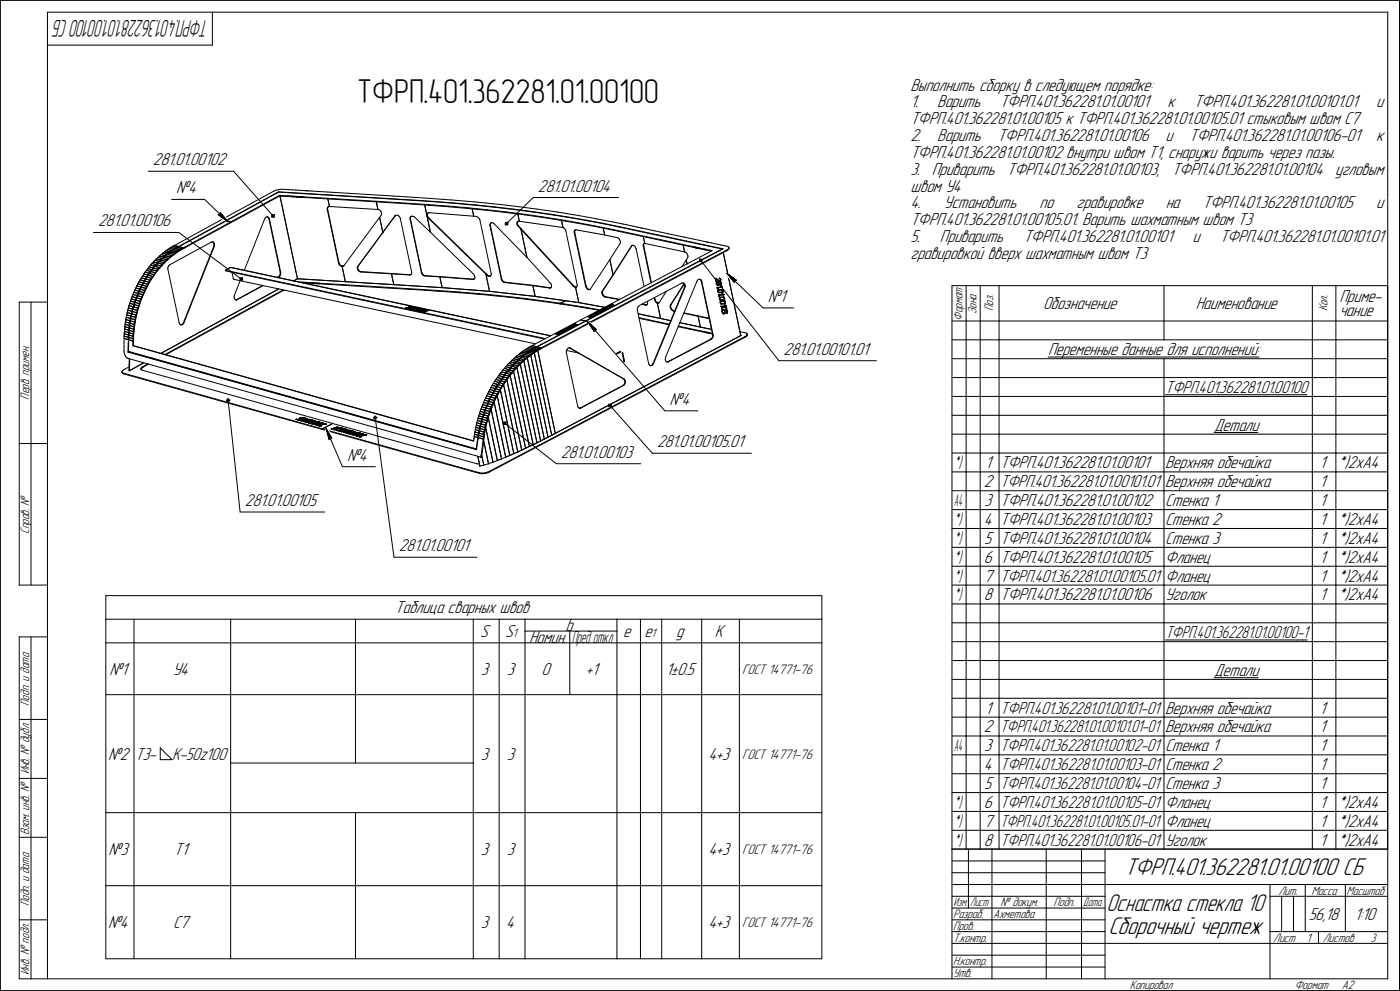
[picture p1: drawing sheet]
<svg xmlns="http://www.w3.org/2000/svg" width="594mm" height="420mm" viewBox="0 0 594 420" stroke-linecap="round" stroke-linejoin="round" font-family="sans-serif">
<defs><g id="words">
<text font-size="14.6" x="151.7" y="43.9">ТФРП.401.362281.01.00100</text>
<g font-size="10.9">
<text x="477.4" y="371.2">ТФРП.401.362281.01.00100 СБ</text>
<text x="470.6" y="396.2">Сборочный чертеж</text>
</g>
<text font-size="10.8" x="469.7" y="386.2">Оснастка стекла 10</text>
<text font-size="10.5" x="88.7" y="8.6" transform="rotate(-180 88.7 8.6)">ТФРП.401.362281.01.00100 СБ</text>
<g font-size="7.8">
<text x="386.5" y="38.5">Выполнить сборку в следующем порядке:</text>
<text x="386.5" y="45.6">1.</text>
<text x="397.9" y="45.6">Варить</text>
<text x="424.4" y="45.6">ТФРП.401.362281.01.00101</text>
<text x="495.7" y="45.6">к</text>
<text x="506.8" y="45.6">ТФРП.401.362281.01.00101.01</text>
<text x="584.3" y="45.6">и</text>
<text x="386.5" y="52.7">ТФРП.401.362281.01.00105 к ТФРП.401.362281.01.00105.01 стыковым швом С7</text>
<text x="386.5" y="59.9">2.</text>
<text x="397.9" y="59.9">Варить</text>
<text x="423.5" y="59.9">ТФРП.401.362281.01.00106</text>
<text x="494.8" y="59.9">и</text>
<text x="504.9" y="59.9">ТФРП.401.362281.01.00106-01</text>
<text x="584.3" y="59.9">к</text>
<text x="65" y="70.1">281.01.00102</text>
<text x="386.5" y="67">ТФРП.401.362281.01.00102 внутри швом Т1, снаружи варить через пазы.</text>
<text x="386.5" y="74.1">3. Приварить ТФРП.401.362281.01.00103, ТФРП.401.362281.01.00104 угловым</text>
<text x="74.8" y="82">№4</text>
<text x="228.4" y="81.2">281.01.00104</text>
<text x="386.5" y="81.3">швом У4</text>
<text x="386.5" y="88.4">4.</text>
<text x="400.7" y="88.4">Установить</text>
<text x="441.4" y="88.4">по</text>
<text x="457" y="88.4">гравировке</text>
<text x="494.9" y="88.4">на</text>
<text x="510.6" y="88.4">ТФРП.401.362281.01.00105</text>
<text x="584.3" y="88.4">и</text>
<text x="386.5" y="95.5">ТФРП.401.362281.01.00105.01. Варить шахматным швом Т3</text>
<text x="41.7" y="96">281.01.00106</text>
<text x="386.5" y="102.7">5.</text>
<text x="399.1" y="102.7">Приварить</text>
<text x="434.5" y="102.7">ТФРП.401.362281.01.00101</text>
<text x="506.3" y="102.7">и</text>
<text x="517.9" y="102.7">ТФРП.401.362281.01.00101.01</text>
<text x="386.5" y="109.8">гравировкой вверх шахматным швом Т3</text>
<text x="326" y="128.1">№1</text>
<text x="442.8" y="131.2">Обозначение</text>
<text x="507.7" y="131.2">Наименование</text>
<text x="568.6" y="128.3">Приме-</text>
<text x="568.6" y="134.1">чание</text>
<text x="332.7" y="150.4">281.01.00101.01</text>
<text x="445" y="150.7">Переменные данные для исполнений:</text>
<text x="284.3" y="171.7">№4</text>
<text x="515.4" y="182.7">Детали</text>
<text x="278.9" y="189.7">281.01.00105.01</text>
<text x="147.4" y="195.4">№4</text>
<text x="238.2" y="194.1">281.01.00103</text>
<text x="418.2" y="198.7">1</text>
<text x="424.7" y="198.7">ТФРП.401.362281.01.00101</text>
<text x="494.6" y="198.7">Верхняя обечайка</text>
<text x="560.2" y="198.7">1</text>
<text x="567.6" y="198.7">*)2xA4</text>
<text x="417.7" y="206.7">2</text>
<text x="424.7" y="206.7">ТФРП.401.362281.01.00101.01</text>
<text x="494.6" y="206.7">Верхняя обечайка</text>
<text x="560.2" y="206.7">1</text>
<text x="104" y="214.6">281.01.00105</text>
<text x="417.9" y="214.7">3</text>
<text x="424.7" y="214.7">ТФРП.401.362281.01.00102</text>
<text x="494.6" y="214.7">Стенка 1</text>
<text x="560.2" y="214.7">1</text>
<text x="417.7" y="222.7">4</text>
<text x="424.7" y="222.7">ТФРП.401.362281.01.00103</text>
<text x="494.6" y="222.7">Стенка 2</text>
<text x="560.2" y="222.7">1</text>
<text x="567.6" y="222.7">*)2xA4</text>
<text x="169.3" y="233.8">281.01.00101</text>
<text x="417.9" y="230.7">5</text>
<text x="424.7" y="230.7">ТФРП.401.362281.01.00104</text>
<text x="494.6" y="230.7">Стенка 3</text>
<text x="560.2" y="230.7">1</text>
<text x="567.6" y="230.7">*)2xA4</text>
<text x="417.7" y="238.7">6</text>
<text x="424.7" y="238.7">ТФРП.401.362281.01.00105</text>
<text x="494.6" y="238.7">Фланец</text>
<text x="560.2" y="238.7">1</text>
<text x="567.6" y="238.7">*)2xA4</text>
<text x="417.7" y="246.7">7</text>
<text x="494.6" y="246.7">Фланец</text>
<text x="560.2" y="246.7">1</text>
<text x="567.6" y="246.7">*)2xA4</text>
<text x="417.7" y="254.7">8</text>
<text x="424.7" y="254.7">ТФРП.401.362281.01.00106</text>
<text x="494.6" y="254.7">Уголок</text>
<text x="560.2" y="254.7">1</text>
<text x="567.6" y="254.7">*)2xA4</text>
<text x="167.7" y="260.2">Таблица сварных швов</text>
<text x="240.1" y="267.7">b</text>
<text x="203.9" y="270.2">S</text>
<text x="214.4" y="270.2">S</text>
<text x="224.6" y="272.7">Номин.</text>
<text x="264.6" y="270.2">e</text>
<text x="273.6" y="270.2">e</text>
<text x="287.1" y="270.2">g</text>
<text x="303.4" y="270.2">K</text>
<text x="46.4" y="286.2">№1</text>
<text x="73.3" y="286.2">У4</text>
<text x="204.1" y="286.2">3</text>
<text x="215.1" y="286.2">3</text>
<text x="229.9" y="286.2">0</text>
<text x="248.7" y="286.2">+1</text>
<text x="282.6" y="286.2">1±0.5</text>
<text x="515.4" y="286.7">Детали</text>
<text x="418.2" y="302.7">1</text>
<text x="494.6" y="302.7">Верхняя обечайка</text>
<text x="560.2" y="302.7">1</text>
<text x="417.7" y="310.7">2</text>
<text x="494.6" y="310.7">Верхняя обечайка</text>
<text x="560.2" y="310.7">1</text>
<text x="45.9" y="322.2">№2</text>
<text x="57.4" y="322.2">Т3-</text>
<text x="73" y="322.2">K-50z100</text>
<text x="204.1" y="322.2">3</text>
<text x="215.1" y="322.2">3</text>
<text x="300.8" y="322.2">4+3</text>
<text x="417.9" y="318.7">3</text>
<text x="494.6" y="318.7">Стенка 1</text>
<text x="560.2" y="318.7">1</text>
<text x="417.7" y="326.7">4</text>
<text x="494.6" y="326.7">Стенка 2</text>
<text x="560.2" y="326.7">1</text>
<text x="417.9" y="334.7">5</text>
<text x="494.6" y="334.7">Стенка 3</text>
<text x="560.2" y="334.7">1</text>
<text x="417.7" y="342.7">6</text>
<text x="494.6" y="342.7">Фланец</text>
<text x="560.2" y="342.7">1</text>
<text x="567.6" y="342.7">*)2xA4</text>
<text x="417.7" y="350.7">7</text>
<text x="494.6" y="350.7">Фланец</text>
<text x="560.2" y="350.7">1</text>
<text x="567.6" y="350.7">*)2xA4</text>
<text x="417.7" y="358.7">8</text>
<text x="494.6" y="358.7">Уголок</text>
<text x="560.2" y="358.7">1</text>
<text x="567.6" y="358.7">*)2xA4</text>
<text x="46.1" y="362.7">№3</text>
<text x="73.9" y="362.7">T1</text>
<text x="204.1" y="362.7">3</text>
<text x="215.1" y="362.7">3</text>
<text x="300.8" y="362.7">4+3</text>
<text x="45.9" y="393.7">№4</text>
<text x="73.5" y="393.7">С7</text>
<text x="204.1" y="393.7">3</text>
<text x="214.9" y="393.7">4</text>
<text x="300.8" y="393.7">4+3</text>
<text x="555.6" y="390.2">56,18</text>
<text x="575" y="390.2">1:10</text>
</g>
<g font-size="7.7">
<text x="494.7" y="166.7">ТФРП.401.362281.01.00100</text>
<text x="424.7" y="246.7">ТФРП.401.362281.01.00105.01</text>
<text x="494.8" y="270.7">ТФРП.401.362281.01.00100-1</text>
<text x="424.7" y="302.7">ТФРП.401.362281.01.00101-01</text>
<text x="424.7" y="310.7">ТФРП.401.362281.01.00101.01-01</text>
<text x="424.7" y="318.7">ТФРП.401.362281.01.00102-01</text>
<text x="424.7" y="326.7">ТФРП.401.362281.01.00103-01</text>
<text x="424.7" y="334.7">ТФРП.401.362281.01.00104-01</text>
<text x="424.7" y="342.7">ТФРП.401.362281.01.00105-01</text>
<text x="424.7" y="350.7">ТФРП.401.362281.01.00105.01-01</text>
<text x="424.7" y="358.7">ТФРП.401.362281.01.00106-01</text>
</g>
<g font-size="7.5">
<text x="404.9" y="198.7">*)</text>
<text x="404.9" y="222.7">*)</text>
<text x="404.9" y="230.7">*)</text>
<text x="404.9" y="238.7">*)</text>
<text x="404.9" y="246.7">*)</text>
<text x="404.9" y="254.7">*)</text>
<text x="242.7" y="272.7">Пред откл</text>
<text x="404.9" y="342.7">*)</text>
<text x="404.9" y="350.7">*)</text>
<text x="404.9" y="358.7">*)</text>
</g>
<g font-size="7.4">
<text x="405.1" y="214.7">A4</text>
<text x="405.1" y="318.7">A4</text>
</g>
<g font-size="6.2">
<text x="315.1" y="285.8">ГОСТ 14771-76</text>
<text x="315.1" y="321.8">ГОСТ 14771-76</text>
<text x="315.1" y="362.3">ГОСТ 14771-76</text>
<text x="315.1" y="393.3">ГОСТ 14771-76</text>
</g>
<g font-size="5.5">
<text x="408.6" y="136.1" transform="rotate(-90 408.6 136.1)">Формат</text>
<text x="414.6" y="133.3" transform="rotate(-90 414.6 133.3)">Зона</text>
<text x="421.6" y="132" transform="rotate(-90 421.6 132)">Поз.</text>
<text x="563.6" y="132.1" transform="rotate(-90 563.6 132.1)">Кол.</text>
<text x="12.4" y="169.5" transform="rotate(-90 12.4 169.5)">Перв. примен.</text>
<text x="12.4" y="226.5" transform="rotate(-90 12.4 226.5)">Справ. №</text>
<text x="217.6" y="270.2">1</text>
<text x="276.4" y="270.2">1</text>
<text x="12.4" y="299.4" transform="rotate(-90 12.4 299.4)">Подп. и дата</text>
<text x="12.4" y="328.5" transform="rotate(-90 12.4 328.5)">Инв. № дубл.</text>
<text x="12.4" y="354.2" transform="rotate(-90 12.4 354.2)">Взам. инв. №</text>
<text x="542.7" y="379.4">Лит.</text>
<text x="556.7" y="379.4">Масса</text>
<text x="571.7" y="379.4">Масштаб</text>
<text x="12.4" y="384.4" transform="rotate(-90 12.4 384.4)">Подп. и дата</text>
<text x="404.6" y="389.4">Разраб.</text>
<text x="421.7" y="389.4">Ахметова</text>
<text x="424.8" y="384.4">№ докум.</text>
<text x="447.3" y="384.4">Подп.</text>
<text x="404.6" y="394.4">Пров.</text>
<text x="404.6" y="399.4">Т.контр.</text>
<text x="540.5" y="399.4">Лист</text>
<text x="554.6" y="399.4">1</text>
<text x="561.6" y="399.4">Листов</text>
<text x="581.8" y="399.4">3</text>
<text x="12.4" y="413.5" transform="rotate(-90 12.4 413.5)">Инв. № подл.</text>
<text x="404.6" y="409.4">Н.контр.</text>
<text x="404.6" y="414.4">Утв.</text>
<text x="479.7" y="419.4">Копировал</text>
<text x="549.6" y="419.4">Формат</text>
<text x="569.6" y="419.4">A2</text>
</g>
<g font-size="5.4">
<text x="404.8" y="384.4">Изм.</text>
<text x="411.8" y="384.4">Лист</text>
<text x="459.8" y="384.4">Дата</text>
</g>
</g></defs>
<g fill="none" stroke="#000" stroke-width=".42">
<path d="M.2 .2v420zM.2 .2h593.9zM20.2 5.2v410zM20.2 5.2h569zM20.2 19.1h70zM90.2 5.2v13.9zM589.2 5.2v410zM594.1 .2v420zM62.9 72.6h36.3zM99.2 72.6l16.7 19zM39.7 98.6h36.2zM72.8 84.6h14.1z"/>
<path d="M75.9 98.6l26.5 19.8zM86.9 84.6l9.8 9.4zM92.6 91l4.1 3zM92.6 91l.8-.1zM93.5 90.1l-.1 .8zM93.5 90.1l3.2 3.9zM94.3 93l21.9-11.9zM94.3 93l1.7 .6zM96 93.6l22.2-12.2zM96 93.6h.1M96 93.7h.1M96.2 93.6l22.1-12.1z"/>
<path d="M96.2 93.6l1.8 .5zM98 94.1l20.7-11.3zM98 94.1l.1 .3zM98.1 94.4l20.6-11.3zM112.4 92.9l-8.7 21.7zM112.6 92.5l-.2 .4zM112.6 92.5l.3-.4zM112.9 92.1l.4-.2zM113.3 91.9l.3 .1zM113.5 91.9l.3 .3zM113.6 92l.4 .2zM113.8 92.2l.3 .4z"/>
<path d="M114 92.2l.3 .3zM114.1 92.6l.1 .2zM114.2 92.8l4.8 22.7zM114.2 92.8l.2 .1zM114.3 92.5l.1 .4zM114.4 92.9l4.8 22.6zM115.4 92.1h1zM115.4 91l.2 .2zM115.4 91v1.1zM115.4 91l1.1 .1zM115.5 91.9h.7zM115.6 91.2l.1 .2z"/>
<path d="M115.6 91.2l-.1 .7zM115.6 91.2h.7zM115.7 91.4v.3zM115.7 91.7l.4 .1zM115.7 91.4h.4zM116.1 91.4v.4zM116.2 81.1l.8-.4zM116.3 91.2l-.1 .7zM116.5 91.1l-.1 1zM117 80.7l1.1-.3zM118.1 80.4l1-.1zM118.3 81.5h.1"/>
<path d="M118.2 81.4l58.3 3.5zM118.3 81.5l58.1 3.5zM118.7 82.8l.5 .1zM118.7 82.8v.3zM118.7 83.1l.6 .1zM118.9 83.1l7.4 35.1zM119.1 80.3h.8zM119.2 82.9h.4zM119.3 83.2h.3zM119.8 82.9h.1M119.8 83.2h.1M119.9 83.2h.1"/>
<path d="M119.9 82.9h.1M119.9 80.3h1.5zM119.9 82.9l1 .1zM119.9 83.2l1.1 .1zM120.9 83l.9 .1zM121 83.3h.9zM121.4 80.3l1.4 .2zM121.8 83.1h.4zM121.9 83.3l.4 .1zM122.4 83.1h.1M122.5 83.4h.1M122.5 83.1h.1"/>
<path d="M122.6 83.4h.1M122.6 83.1h.1M122.6 83.1h1zM122.6 83.4h1zM122.8 80.5h1.3zM123.6 83.1l.5 .1zM123.6 83.4l.6 .1zM124.1 80.5l1.3 .1zM124.1 83.2h.3zM124.2 83.5h.3zM124.5 83.2h.1M124.6 83.5h.1"/>
<path d="M124.6 83.2h.1M124.7 83.5h.1M124.6 83.2l.6 .1zM124.7 83.5h.5zM125.2 83.3h.4zM125.2 83.5l.4 .1zM125.4 80.6l1.2 .1zM125.8 83.3h.1M125.9 83.6h.1M125.9 83.3h.1M126 83.6h.1M126 83.3h.1"/>
<path d="M126 83.3h.4zM126 83.6h.4zM126.4 83.3l.3 .1zM126.4 83.6h.4zM126.6 80.7l1.2 .1zM127 83.4h.1M126.8 83.6l.2 .1zM127.1 83.4h.1M127.1 83.7h.1M127.2 83.7h.1M127.2 83.4h.1M127.2 83.4h.2z"/>
<path d="M127.2 83.7h.3zM127.6 83.4h.1M127.5 83.7h.2zM127.7 83.4h.1M127.8 83.7h.1M127.8 83.4h.1M127.9 83.7h.1M127.8 80.8l1.4 .1zM128 83.4h.1M128.1 83.7h.1M128.1 83.4h.1M128.2 83.7h.1"/>
<path d="M128.3 83.4h.1M128.4 83.7h.1M128.4 83.4h.1M128.5 83.7h.1M128.5 83.4h.1M128.6 83.7h.1M128.5 83.4l.4 .1zM128.6 83.7h.3zM128.9 83.5h.4zM128.9 83.7l.5 .1zM129.2 80.9h.6zM129.3 83.5l14 .9z"/>
<path d="M129.4 83.8l14 .8zM129.8 80.9h.3zM130.1 80.9h.1M130.3 80.9h.1M130.5 80.9h.3zM130.8 80.9l.5 .1zM131.3 81h1.2zM132.5 81l2.2 .2zM134.7 81.2l4.5 .2zM138.9 88.4v.5zM138.9 88.9h.1M138.9 88.9l4.8 22.6z"/>
<path d="M139.1 88l-.2 .4zM139.1 88.3v.5zM139.1 88.8l4.8 22.6zM139.2 81.4l9 .6zM139.2 84.4l.7 3.2zM139.2 87.9l-.1 .4zM139.3 87.8l-.2 .2zM139.3 87.8l.3-.2zM139.2 87.9h.1M139.6 87.6h.3zM139.9 87.6h.1M139.9 87.6l20.5 1.3z"/>
<path d="M143.3 84.4l16.8 1zM143.4 84.6l16.8 1zM148.2 82l13.9 .8zM159.8 85.6l.6 3.3zM160.1 85.4l12.2 .7zM160.2 85.6l12.1 .8zM160.4 88.9h.5zM160.9 88.9l.4 .3zM161.2 92.2l1.3 6.4zM161.2 92.2l-15.2 20.4zM161.3 89.2l.4 .4zM161.7 89.6l.2 .5z"/>
<path d="M161.8 91.2l-.6 1zM161.9 90.1l.1 .5zM161.9 91l-.1 .2zM162 90.6l-.1 .4zM162.1 82.8l.5 .1zM162.5 98.6l-10.6 14.4zM162.5 98.6h.1M162.6 82.9l1.2 .1zM162.6 98.5l-10.5 14.4zM162.6 98.5h.1M163.8 83h1.2zM165 83l2.3 .2z"/>
<path d="M167.3 83.2l1.9 .1zM167.6 91.6l.2-.2zM167.6 91.6l-5.1 7zM167.6 91.6h.1M167.8 91.4l.4-.1zM167.8 91.5l-5.2 7zM167.8 91.5h.1M168.2 91.3h.4zM168.6 91.3l.5 .1zM169.1 91.4l.4 .4zM169.2 83.3l2.9 .2zM169.5 91.8l.3 .4z"/>
<path d="M169.8 92.2l.2 .5zM170 92.7l4.8 22.7zM172.1 83.5l4.2 .2zM172.3 86.1l9.8 .7zM172.3 86.4l9.8 .7zM174.1 92.5v.5zM174.1 93l4.8 22.6zM174.1 93h.1M174.2 92.1l-.1 .4zM174.2 92.1l.2-.2zM174.2 92.8l4.8 22.7zM174.2 92.4v.4z"/>
<path d="M174.4 91.9l-.2 .5zM174.4 91.9l.4-.2zM174.4 91.9h.1M174.8 91.7h.4zM175.2 91.7l.5 .2zM175.7 91.9l.3 .2zM176 92.1l6.7 6.4zM176.3 83.7l6.3 .5zM176.4 85l9 .6zM176.5 85h.1M176.5 84.9l8.2 .6zM180.3 87l2.5 11.5z"/>
<path d="M180.3 87l2.4 11.5zM181.2 91.1l.1 .5zM181.3 91.6l.2 .5zM181.4 90.7l-.2 .4zM181.4 91v.4zM181.4 91.4l.3 .5zM181.5 92.1l.3 .4zM181.5 90.6l-.1 .4zM181.6 90.4l-.2 .3zM181.6 90.4l.3-.1zM181.7 91.9l.3 .5zM181.7 90.3l-.2 .3z"/>
<path d="M181.8 92.5l24.5 23.8zM181.8 92.5h.1M181.9 90.3l.3-.1zM182 92.4l24.5 23.8zM182.1 86.8l8.4 .6zM182.1 87.1l8.5 .6zM182.2 90.2l18.9 1.5zM182.6 84.2l9.3 .6zM182.7 98.5h.1M182.8 98.5l18.2 17.8zM184.7 85.5l8.7 .6zM185.4 85.6l8.8 .8z"/>
<path d="M190.5 87.4l8.3 .7zM190.6 87.7l8.2 .7zM191.9 84.8l9.1 .8zM193.4 86.1l8.6 .8zM194.2 86.4l8.7 .8zM198.8 88.1l8.2 .9zM198.8 88.4l8.2 .8zM200.4 88.6l.7 3.1zM201 85.6h.7zM201.1 91.7h.1M201.1 91.7l1.2 .1zM201.7 85.6l1.5 .2z"/>
<path d="M202 86.9l8.3 .9zM202.3 91.8l.4 .2zM202.7 92l.4 .3zM202.9 87.2l8.3 .9zM203.1 92.3l.4 .4zM203.2 85.8l3 .3zM203.5 92.7l.2 .5zM203.7 93.2h.1M203.8 93.3l4.7 22.7zM206.2 86.1l5.9 .6zM207 89l8 .9zM207 89.2l8 1z"/>
<path d="M208 95.7l4.8 22.7zM208 95.7h.1M208 95.2v.5zM208.2 94.8l-.2 .4zM208.2 95.1v.5zM208.2 95.6l4.8 22.6zM208.3 94.7l-.1 .4zM208.4 94.6l-.2 .2zM208.4 94.6l.3-.2zM208.3 94.7h.1M208.7 94.4l.5 .1zM209.2 94.5l.4 .2z"/>
<path d="M209.6 94.7l.2 .3zM209.8 95l13.9 14.2zM210.3 87.8l8.1 .9zM211.2 88.1l8.2 .9zM212.1 86.7l8 1zM214.5 95.4h1.1zM214.5 94.3h1.1zM214.5 94.3v1.1zM214.7 94.5h.7zM214.7 94.5v.7zM214.7 95.2h.7zM214.9 94.7h.3z"/>
<path d="M214.9 94.7v.3zM214.9 95h.3zM215 89.9l7.8 1zM215 90.2l7.8 .9zM215.1 94.8l11.3-11zM215.2 94.7v.3zM215.2 94.7l.2-.2zM215.4 94.5v.7zM215.4 94.5l.2-.2zM215.6 94.3v1.1zM218.4 88.7l7.9 1.1zM219.4 89l7.9 1.1z"/>
<path d="M219.5 94.7v.4zM219.5 95.1l.2 .5zM219.5 94.2v.5zM219.6 94.5l.1 .5zM219.7 95l.2 .5zM219.7 95.6l.3 .5zM219.8 94.1l-.2 .4zM219.8 93.9l-.3 .3zM219.8 93.9l.4-.1zM219.8 90.8l.7 3.1zM219.9 95.5l.3 .4zM219.9 93.9l-.1 .2z"/>
<path d="M220 96.1l1.2 1.1zM220 96.1h.1M220.1 87.7l7.9 1zM220.2 93.8h.1M220.2 95.9l1.2 1.2zM220.3 93.8h.1M220.5 93.9l18.4 2.6zM221.2 97.2l2.5 12zM221.2 97.3l2.5 11.9zM221.4 97.1h.1M221.2 97.3l.2-.1zM221.2 97.3h.1"/>
<path d="M221.2 97.3l22.2 24.1zM221.4 97.2h.1M221.4 97.2l22.2 24zM222.8 90.9l7.6 1.1zM222.8 91.1l7.7 1.1zM226.3 89.8l7.8 1.1zM226.4 83.8h36.2zM227.3 90.1l7.8 1.1zM228 88.7l7.7 1.1zM230.4 92l7.6 1.2zM230.5 92.2l7.5 1.3zM234.1 90.9l7.5 1.2z"/>
<path d="M235.1 91.2l7.5 1.2zM235.7 89.8l.8 .1zM236.5 89.9l.6 .1zM237.1 90l1.3 .2zM238 93.2l7.4 1.3zM238 93.5l7.5 1.2zM238.4 90.2l2.5 .4zM238.4 93.5l.6 3zM238.9 96.5h.1M239 96.5l.4 .2zM239.4 96.7l.4 .4zM239.8 97.1l.3 .5z"/>
<path d="M240.1 97.6l.1 .4zM240.2 98l4.8 22.7zM240.9 90.6l4.9 .8zM241.6 92.1l7.2 1.3zM242.6 92.4l7.3 1.3zM243.8 98.2v.5zM243.8 98.7l4.8 22.6zM243.8 98.7l.2-.1zM243.9 97.8l-.1 .4zM243.9 97.8l.2-.2zM244 98v.6zM244 98.6l4.8 22.6z"/>
<path d="M244.1 97.7l-.1 .3zM244.1 97.7h.1M244.1 97.6l.3-.1zM244.4 97.5h.1M244.6 97.5l12.1 2.2zM245.4 94.5l7.3 1.3zM245.5 94.7l7.3 1.4zM245.8 91.4l7.4 1.4zM248.8 93.4l7.1 1.3zM249.9 93.7l7.1 1.4zM252.7 95.8l7.8 1.6zM252.8 96.1l7.7 1.6z"/>
<path d="M253.2 92.8l7.2 1.4zM255.9 94.7l7 1.4zM256.1 96.8l.6 2.9zM256.7 99.7l5.3 1.1zM257 95.1l5.7 1.2zM260.4 94.2l3.3 .7zM260.5 97.4l13.8 3zM260.5 97.7l13.9 2.9zM262.7 96.3l43.8 9.3zM262.9 96.3h.1M262.9 96.1l44.1 9.4zM263.7 94.9l.4 .1z"/>
<path d="M264.1 95l.7 .1zM264.8 95.1l1.4 .3zM266.2 95.4l2.6 .5zM268.8 95.9l1.3 .3zM270.1 96.2l.6 .2zM270.7 96.4h.4zM271.1 96.4l.4 .1zM271.5 96.5l.3 .1zM271.8 96.6l.4 .1zM272.2 96.7l.5 .1zM272.7 96.8h.1M272.9 96.8l.3 .1z"/>
<path d="M273.2 96.9l.7 .1zM273.9 97l1.3 .3zM275.2 97.3l1.8 .4zM277 97.7l1 .2zM278 97.9l2.2 .5zM280.2 98.4l3.5 .7zM283.7 99.1l7 1.5zM58.9 119.8l-.2 .3zM59.1 119.5l1.6 .5zM59.1 119.5l-.2 .3zM59.1 119.5h.1M59.2 119.3l-.1 .2z"/>
<path d="M59.4 119l-.2 .3zM59.5 118.7l1.8 .4zM59.5 118.7l1.7 .5zM59.5 118.7h.1M59.5 118.7l-.1 .3zM59.7 118.4l-.2 .3zM59.9 118.1l-.2 .3zM60 117.9l1.7 .4zM60 117.8l1.8 .5zM60 117.9h.1M60 117.9l-.1 .2zM60.2 117.6l-.2 .2z"/>
<path d="M60.4 117.3l-.2 .3zM60.5 117.1l1.7 .4zM60.5 117.1h.1M60.5 117.1l-.1 .2zM60.6 117l1.7 .5zM60.7 116.8l-.1 .2zM60.9 120.1h.1M60.7 120h.1M60.9 116.5l-.2 .3zM60.9 119.7l-.2 .3zM61.1 116.2l1.7 .5zM61.1 116.2h.1"/>
<path d="M61.1 116.2l-.2 .3zM61.1 119.4l-.2 .3zM61.1 119.8l-.1 .3zM61.4 119.3h.1M61.2 119.2l-.1 .2zM61.3 116l-.2 .2zM61.3 119.1h.1M61.3 119.5l-.2 .3zM61.4 119.2l1.8 .5zM61.4 115.7l-.1 .3zM61.4 118.9l-.1 .2zM61.4 119.2l-.1 .3z"/>
<path d="M61.6 118.6l-.2 .3zM61.6 118.9l-.2 .3zM61.6 115.4l1.7 .5zM61.6 115.4l-.2 .3zM61.6 115.4h.1M61.8 118.4h.1M61.7 118.3l-.1 .3zM61.8 118.3h.1M61.9 118.4h.1M61.8 118.7l-.2 .2zM61.8 115.2l-.2 .2zM61.9 118l-.1 .3z"/>
<path d="M61.9 118.4l1.9 .5zM61.9 118.4l-.1 .3zM62 114.9l-.2 .3zM62.1 117.8l-.2 .2zM62.1 118.1l-.2 .3zM62.2 114.6l1.7 .5zM62.2 114.7l1.7 .4zM62.2 114.7h.1M62.2 114.7l-.2 .2zM62.4 117.6h.1M62.2 117.5l-.1 .3zM62.3 117.5h.1"/>
<path d="M62.3 117.8l-.2 .3zM62.4 114.4l-.2 .2zM62.4 117.6l1.9 .5zM62.4 117.5l1.9 .6zM62.4 117.2l-.1 .3zM62.4 117.6l-.1 .2zM62.6 114.2l-.2 .2zM62.6 117.3l-.2 .2zM62.6 117l-.2 .2zM62.7 113.9l1.7 .5zM62.7 113.9h.1M62.7 113.9l-.1 .3z"/>
<path d="M62.8 113.9l1.7 .5zM62.9 116.8h.1M62.8 117l-.2 .3zM62.8 116.7l-.2 .3zM62.8 116.7h.1M62.9 116.8l1.9 .5zM62.9 113.7l-.1 .2zM62.9 116.8l-.1 .2zM62.9 116.4l-.1 .3zM63 116.7l1.8 .6zM63.2 113.4l-.3 .3zM63.2 116.5l-.2 .2z"/>
<path d="M63.2 116.2l-.3 .2zM63.2 119.7l-.4 .9zM63.2 119.7l.2 .2zM63.3 113.2l1.7 .5zM63.3 113.2l-.1 .2zM63.3 113.2h.1M63.3 116.2l-.1 .3zM63.5 116.1h.1M63.5 116h.1M63.3 115.9l-.1 .3zM63.4 113.2l1.7 .4zM63.4 119.9l-.5 .8z"/>
<path d="M63.5 116l1.8 .5zM63.5 116l-.2 .2zM63.5 115.7l-.2 .2zM63.5 116l1.9 .5zM63.5 112.9l-.1 .3zM63.5 112.9l.3-.2zM63.7 115.7l-.2 .3zM63.7 115.4l-.2 .3zM63.8 118.9l-.6 .8zM63.8 118.9h.1M63.8 118.9l.1 .1zM64 115.3h.1"/>
<path d="M63.9 115.4l-.2 .3zM63.9 115.1l-.2 .3zM63.9 115.1h.1M63.9 112.5l1.7 .4zM63.9 112.5h.1M63.9 112.5l-.1 .2zM63.9 119l-.5 .9zM64 112.4l1.7 .5zM64.1 115.2l1.8 .5zM64.1 115.2h.1M64.1 115.2l-.2 .2zM64.1 114.9l-.2 .2z"/>
<path d="M64.1 112.2l-.1 .2zM64.3 118.1l-.5 .8zM64.3 118.1l.1 .1zM64.3 114.9l-.2 .3zM64.3 114.6l-.2 .3zM64.3 112l-.2 .2zM64.3 112l.3-.2zM64.4 118.2l-.5 .8zM64.6 114.6h.1M64.5 114.4h.1M64.4 114.7l-.1 .2zM64.4 114.4l-.1 .2z"/>
<path d="M64.6 114.5h.1M64.6 111.8l1.7 .4zM64.6 111.7l1.7 .5zM64.6 111.8h.1M64.6 111.7l.2-.2zM64.6 114.4l1.9 .5zM64.6 114.4l-.2 .3zM64.6 114.1l-.1 .3zM64.8 111.5l.2-.2zM64.8 117.3h.1M64.8 117.3l-.5 .8zM64.8 117.3l.1 .1z"/>
<path d="M64.8 117.3l.2 .1zM64.9 114.2l-.3 .2zM64.9 113.9l-.3 .2zM64.9 117.4h.1M64.9 117.4l-.5 .8zM65 114l-.1 .2zM65 113.7l-.1 .2zM65.2 113.8h.1M65.1 113.6h.1M65.2 111.1l1.6 .4zM65.2 111.1l-.2 .2zM65.2 111.1h.1"/>
<path d="M65.2 111l1.7 .5zM65.2 111l.2-.2zM65.2 113.7l1.9 .5zM65.2 113.7l-.2 .3zM65.2 113.7h.1M65.2 113.4l-.1 .2zM65.3 116.5l-.5 .8zM65.3 116.5l.2 .2zM65.5 116.6h.1M65.4 116.5h.1M65.4 113.5l-.2 .2zM65.4 113.2l-.2 .2z"/>
<path d="M65.5 116.7h.1M65.5 116.7l-.5 .7zM65.6 110.6l-.2 .2zM65.6 110.6l.2-.2zM65.6 113.2l-.2 .3zM65.6 113.2l.2-.2zM65.7 113.1h.1M65.6 112.9l-.2 .3zM65.7 112.9h.1M65.8 110.4l1.7 .5zM65.8 110.4h.1M65.8 112.9l1.8 .6z"/>
<path d="M65.8 113l1.8 .5zM65.8 110.4l.2-.2zM65.8 113h.1M65.8 112.9l.2-.2zM65.8 112.7l-.1 .2zM65.9 115.7h.1M65.9 115.7l-.5 .8zM65.9 115.7l.1 .2zM66 115.9h.1M66 110.2l.3-.2zM66 115.9l-.5 .7zM66 112.4l-.2 .3z"/>
<path d="M66.2 112.5l-.2 .2zM66.3 112.4h.1M66.3 112.2l-.3 .2zM66.4 112.3l1.8 .5zM66.4 109.8l1.7 .4zM66.4 109.8h.1M66.4 109.8l-.1 .2zM66.4 112.3l-.2 .2zM66.4 112.3h.1M66.5 109.7l1.7 .5zM66.5 112.3l1.8 .5zM66.5 109.7l.6-.6z"/>
<path d="M66.5 114.9l-.6 .8zM66.5 114.9l.1 .2zM66.5 112l-.2 .2zM66.6 115.1l-.6 .8zM66.6 112.1l-.1 .2zM66.7 111.8l-.2 .2zM66.8 111.5l-.1 .3zM67 111.7h.1M66.8 111.8l-.2 .3zM66.8 111.8l.3-.2zM66.8 111.5h.1M67.1 111.6l1.8 .5z"/>
<path d="M67.1 114.2h.1M67.1 114.2l-.6 .7zM67.1 114.2l.1 .2zM67.1 111.6l.6-.6zM67.1 109.1l1.7 .5zM67.1 109.1l.7-.6zM67.2 114.4h.1M67.2 114.4l-.6 .7zM67.5 110.9h.1M67.5 110.9l-.6 .6zM67.6 111h.1M67.6 113.5l.2 .2z"/>
<path d="M67.6 113.5l-.5 .7zM67.6 113.5h.1M67.7 111l1.8 .5zM67.7 110.9l1.9 .5zM67.7 110.9l.6-.6zM67.7 111h.1M67.8 108.5l1.7 .5zM67.8 108.5l.7-.6zM67.8 113.7h.1M67.8 113.7l-.6 .7zM68.1 110.2l-.6 .7zM68.2 110.2h.1"/>
<path d="M68.2 110.4h.1M68.3 112.8h.1M68.2 112.8l.2 .2zM68.2 112.8l-.6 .7zM68.3 112.8l.1 .2zM68.3 110.3l1.9 .5zM68.3 110.3l1.8 .5zM68.3 110.3l.7-.6zM68.4 113h.1M68.4 113l-.6 .7zM68.5 107.9l1.6 .5zM68.5 107.9l.6-.5z"/>
<path d="M68.8 109.6l.7-.6zM68.8 109.6l-.6 .6zM68.9 109.8h.1M68.9 112.1l-.6 .7zM68.9 112.1l.1 .3zM68.9 112.1h.1M68.9 112.1l.1 .2zM69 109.7l1.8 .5zM69 109.6l1.8 .6zM69 112.4l-.6 .6zM69 112.4h.1M69 109.7h.1"/>
<path d="M69 109.6l.6-.5zM69.1 107.4l1.7 .5zM69.1 107.4l.7-.6zM69.5 109l.6-.6zM69.6 109.1h.1M69.5 109.2h.1M69.5 111.5l-.6 .6zM69.5 111.5l.1 .2zM69.6 111.4h.1M69.6 111.4v.3zM69.6 109.1l1.9 .5zM69.6 111.7l.7-.7z"/>
<path d="M69.6 111.7l-.6 .6zM69.7 109.1l1.8 .5zM69.7 109.1l.6-.6zM69.8 106.8l1.7 .5zM69.8 106.8l.7-.5zM70.1 108.4h.1M70.2 108.6h.1M70.1 110.8l-.5 .6zM70.1 110.8l.2 .2zM70.1 108.4l.7-.5zM70.2 110.8l.6-.6zM70.2 110.8h.1"/>
<path d="M70.2 110.8l.1 .2zM70.3 111h.1M70.3 108.5l1.9 .5zM70.3 108.5l1.8 .5zM70.3 111l.7-.6zM70.3 108.5l.7-.6zM70.3 108.5h.1M70.5 106.3l1.7 .5zM70.5 106.3h.1M70.5 106.3l.2-.1zM70.7 106.2l.3-.2zM70.8 110.2h.1"/>
<path d="M70.8 110.2l.7-.6zM70.8 110.2l.2 .2zM70.8 107.9l.7-.6zM70.9 108h.1M71 110.4l.6-.6zM71 107.9l1.9 .6zM71 106l.2-.2zM71 107.9h.1M71 107.9l1.9 .5zM71 107.9l.7-.5zM71.2 105.8l1.7 .5zM71.2 105.8h.1"/>
<path d="M71.2 113.7l.1 .6zM71.2 105.8l.3-.1zM71.3 114.3l4.8 22.6zM71.4 113.2l-.2 .5zM71.5 105.7l.2-.2zM71.5 109.6l.1 .2zM71.5 109.6h.1M71.5 109.6l.6-.6zM71.5 107.5h.1M71.6 107.5h.1M71.5 107.3l.7-.5zM71.6 112.7l-.2 .5z"/>
<path d="M71.6 112.7l.3-.3zM71.6 109.8l.7-.5zM71.7 107.4l1.8 .5zM71.7 107.4h.1M71.7 105.5l.2-.1zM71.7 107.4l.7-.6zM71.9 112.4h.1M71.9 105.4l1.7 .4zM71.9 105.4h.1M72 105.4l1.6 .4zM72 105.4l.2-.2zM72.1 112.3l17.6-9.6z"/>
<path d="M72.1 109l.2 .3zM72.2 105.2l.2-.1zM72.2 109l.7-.5zM72.2 109l.1 .2zM72.2 109h.1M72.3 107h.1M72.2 106.8h.1M72.3 106.9h.1M72.2 106.8l.7-.5zM72.3 109.2l.6-.5zM72.3 109.3h.1M72.4 106.8l1.8 .6z"/>
<path d="M72.4 106.8l1.9 .6zM72.4 105.1l.2-.2zM72.4 106.8l.7-.4zM72.6 104.9l1.7 .5zM72.6 104.9h.1M72.7 104.9l1.6 .5zM72.7 104.9l.2-.1zM72.9 108.5v.2zM72.9 108.4l.6-.5zM72.9 108.4h.1M72.9 108.4v.3zM72.9 104.8l.3-.2z"/>
<path d="M72.9 106.3h.1M72.9 106.5h.1M72.9 108.7l.7-.5zM72.9 106.3l.7-.5zM73 106.5h.1M73.1 106.4l1.8 .5zM73.1 106.4h.1M73.1 106.3l1.9 .6zM73.1 106.3l.7-.4zM73.2 104.6l.2-.1zM73.4 104.5l1.7 .5zM73.4 104.5h.1"/>
<path d="M73.4 104.5l1.7 .4zM73.5 107.9l.7-.5zM73.5 107.9l.2 .2zM73.5 107.9l.1 .3zM73.5 107.9h.1M73.6 104.4l.2-.1zM73.6 108.2h.1M73.6 105.8l.3-.1zM73.7 106h.1M73.7 108.1l.6-.4zM73.8 105.9l1.8 .5zM73.8 104.3l.2-.1z"/>
<path d="M73.8 105.9h.1M73.8 105.9l1.9 .5zM73.8 105.9l.2-.2zM73.9 105.7l.2-.2zM74 104.2h.1M74 105.7l.3-.1zM74.1 104.1l3.8 1.1zM74.1 104.1h.1M74.1 105.5l.2-.1zM74.1 104.1l20.2-11.1zM74.2 107.4l.1 .3zM74.3 107.4h.1"/>
<path d="M74.3 107.4l.6-.5zM74.3 107.4v.2zM74.3 105.6l.2-.1zM74.3 107.6l.7-.5zM74.3 107.7h.1M74.3 105.4l.3-.2zM74.4 105.5h.1M74.3 105.4h.1M74.5 105.5l1.9 .5zM74.5 105.5h.1M74.5 105.5l.3-.2zM74.6 105.2l.2-.1z"/>
<path d="M74.8 105.3l.2-.1zM74.8 105.1l.3-.1zM75 106.9h.1M74.9 106.9l.1 .2zM75 106.9l.1 .2zM75 106.9l.6-.5zM75 107.1h.1M75 105.2l.2-.2zM75.1 107.1l.6-.4zM75.1 105.1h.1M75.1 104.9h.1M75.1 104.9h.2z"/>
<path d="M75.2 105l1.9 .5zM75.2 105h.1M75.3 105l1.8 .5zM75.3 105l.2-.1zM75.3 104.9l.2-.2zM75.5 104.9l.2-.1zM75.5 104.7l.2-.1zM75.7 106.4h.1M75.6 106.4l.1 .3zM75.7 106.4l.7-.4zM75.7 106.4v.3zM75.7 106.7l.8-.4z"/>
<path d="M75.8 104.7h.1M75.7 104.6h.2zM75.7 104.8l.2-.2zM75.9 104.5l20.1-10.9zM75.9 104.5l.2 .1zM76.1 104.6l20.1-11zM76.4 106h.1M76.4 106l.1 .3zM76.4 106l.7-.5zM76.4 106l.1 .2zM76.5 106.3h.1M76.5 106.2l.7-.4z"/>
<path d="M77.1 105.5l.1 .3zM77.1 105.5h.1M77.1 105.5l.8-.3zM77.2 105.8l.7-.4zM77.2 105.8h.1M77.9 105.2v.2zM77.9 105.2l.3-.3zM77.9 105.4l.3-.2zM78.2 104.9v.3zM78.2 104.9l19.8-10.8zM78.2 105.2l19.9-10.8zM89.7 102.7l.3-.1z"/>
<path d="M90 102.6h.1M90.2 102.6l.3 .2zM90.3 102.6l.3 .1zM90.5 102.8l.2 .4zM90.6 102.7l.3 .4zM90.7 104.6l-12.8 32.2zM90.7 103.2l.1 .5zM90.7 104.6h.2zM90.8 104.2l-.1 .4zM90.8 103.7v.5zM90.9 103.1l.1 .4zM90.9 104.6l-12.8 32.3z"/>
<path d="M91 103.5l.1 .6zM91.1 104.1l-.2 .5zM95.7 114.6l135.8 29zM95.7 114.6l.1 .3zM95.7 114.6l.4-.2zM95.8 114.9l135.3 28.9zM96 114.4l1.5-.8zM96 114.4h.1M97.5 113.7h.1M97.5 113.7l.3-.2zM97.8 113.5l135.9 29zM97.8 113.5l.2-.1z"/>
<path d="M98 113.4l135.8 29zM98.5 115.5l.5 2.5zM99 118l.1 .4zM99.1 118.4l128.2 27.4zM102 118.1h.1M101.9 117.9l.1 1.1zM101.9 117.9l1-.1zM101.9 119.1l-2.4 6.1zM102 119l1-.2zM102 118.1l.2 .1zM102 118.1l.2 .7zM102 118.1l.7-.1z"/>
<path d="M102.2 118.8l.6-.1zM102.2 118.2l.1 .4zM102.2 118.2h.4zM102.3 118.6l.4-.1zM102.6 118.2l.1 .3zM102.7 118l.1 .7zM102.9 117.8l.1 1zM117.8 117.6l.4-.2zM118 117.7l.4-.2zM118.2 117.4l.2 .1zM118.3 117.3h.1M118.5 117.4h.1"/>
<path d="M118.6 117l-.3 .3zM118.8 117.1l-.3 .3zM118.9 116.5l-.3 .5zM119 115.5h.2zM119 115.5v.5zM119 116l-.1 .5zM119.1 116.6l-.3 .5zM119.2 115.5v.5zM119.2 116l-.1 .6zM124.7 119.1l1.6-.9zM124.7 119.1l1.5-.8zM126.3 118.2l40.9 2.5z"/>
<path d="M126.3 118.2l20.3 1.3zM127.6 119.7h.1M127.6 119.7h.8zM128.4 119.7h.2zM128.4 119.7v.2zM128.6 119.7l.9 .1zM128.8 120h.1M128.8 120h.8zM129.5 119.8h.5zM130 119.8h.2zM130.3 119.8h.1M130.3 119.8l1.4 .1z"/>
<path d="M131.7 119.9h.8zM132.5 119.9h.3zM133 120h.1M133.1 120h.1M133.1 120h.4zM133.5 120h.4zM143.8 111.7h.1M143.7 111.5h.1M143.8 111.7l.2 .5zM143.9 111.6h.1M143.9 111.6l.2 .5zM144 112.2l.4 .4z"/>
<path d="M144.1 112.1l.4 .3zM144.4 112.6l.4 .3zM144.5 112.4l.4 .3zM144.8 112.9l.4 .1zM144.9 112.7l.5 .2zM145.2 113l1.4 6.5zM145.2 113h.1M145.2 113l.3-.1zM145.6 112.9h.1M145.5 112.9l.4-.1zM145.6 112.9l.4-.2zM146 112.6l-.1 .2z"/>
<path d="M146.6 119.5l20.6 1.2zM151.7 113.6l.1 .5zM151.8 114.1l.2 .5zM151.8 113.2l-.1 .4zM151.8 113.5l.1 .5zM151.9 113h.1M151.9 113l-.1 .2zM151.9 114l.3 .5zM151.9 113.1l-.1 .4zM152 114.6l.4 .4zM152.1 112.9l-.2 .2zM152.2 114.5l.3 .4z"/>
<path d="M152.4 115l.4 .3zM152.5 114.9l.5 .2zM152.8 115.3l.4 .1zM153 115.1l.4 .1zM153.2 115.4h.1M153.2 115.4l13 .8zM153.4 115.2l13 .8zM166.2 116.2l1 4.5zM166.2 116.2h.1M166.4 116h.1M166.2 116.2l7.6 .4zM166.4 116l7.6 .5z"/>
<path d="M173.8 116.6h.1M173.8 116.6h.3zM174.1 116.5h.1M174.1 116.6l.4-.1zM174.1 116.5l.4-.1zM174.6 116.2l-.1 .3zM174.8 115.4v.4zM174.8 115.8l-.2 .4zM178.9 115.8h.1M178.9 115.8l.3 .4zM178.9 115.6h.1M179.1 115.7h.1"/>
<path d="M179.1 115.7l.2 .5zM179.2 116.2l.3 .5zM179.3 116.2l.4 .3zM179.5 116.7l.5 .2zM179.7 116.5l.4 .3zM180 116.9l.4 .2zM180.1 116.8l.5 .1zM180.4 117.1h.1M180.4 117.1l6.3 .3zM180.6 116.9l6.3 .4zM186.7 117.4l1 4.6zM186.7 117.4h.1"/>
<path d="M186.7 117.4l14 1.1zM186.9 117.3h.1M186.9 117.3l13.9 1.1zM200.9 118.5h.1M200.7 118.5h.1M201 118.4h.1M200.9 118.5l.4-.1zM201 118.4l.3-.1zM201 116.3l.4 .4zM201.4 116.7l.1 .5zM201.5 118.1l-.2 .3zM201.5 117.2l.1 .5z"/>
<path d="M201.6 117.7l-.1 .4zM206.3 116.3l1.6 7.3zM206.3 116.3l1.5 7.3zM206.3 116.3h.1M206.3 116.3l.4 .5zM206.5 116.2h.1M206.5 116.2l.4 .4zM206.7 116.8l.2-.2zM206.7 116.8l.3 .2zM207.1 116.8h.1M207 117l.4 .2zM207.1 116.8l.4 .2z"/>
<path d="M207.4 117.2h.4zM207.5 117l.4 .1zM207.8 117.2l.4-.1zM207.9 117.1h.4zM208.4 116.9l-.2 .2zM208.5 116v.5zM208.5 116.5l-.1 .4zM212.8 118.4h.1M212.9 118.5h.1M212.9 118.5l.2 .5zM213 118.4h.1M213 118.4l.3 .5z"/>
<path d="M213.1 119l.3 .4zM213.3 118.9l.3 .4zM213.4 119.4l.4 .3zM213.6 119.3l.4 .3zM213.8 119.7l.5 .1zM214 119.6l.5 .1zM214.3 119.8l11.9 1.4zM214.3 119.8h.1M214.5 119.7l11.9 1.3zM223.7 109.2h.1M223.7 109.2l9.9 10.8zM233.6 120l.4 .4z"/>
<path d="M258.9 110.1l1.4 6.4zM258.9 110.1l-8.3 12.5zM260.3 116.5l-4.6 7zM260.3 116.5l.2-.1zM260.5 116.4l-4.6 7zM262 100.8l.4 .1zM262.4 100.9l.4 .4zM262.8 101.3l.3 .5zM263.1 101.8l.3 .6zM263.3 103.3l-4.4 6.8zM263.4 102.4v.5zM263.4 102.9l-.1 .4z"/>
<path d="M268.1 104.3l.2-.2zM268.1 104.3l.2-.1zM268.1 104.3l-7.8 12.2zM268.3 104.1l.3-.1zM268.3 104.2h.1M268.3 104.2l-7.8 12.2zM268.6 104l.4 .1zM269 104.1l.4 .3zM269.4 104.4l.3 .4zM269.7 104.8l.3 .6zM270 105.4l.1 .2zM270.1 105.6l3.3 15.9z"/>
<path d="M273 103.9l.1 .5zM273.1 100.4l.6 2.8zM273.1 104.4l3.3 15.6zM273.1 104.4l.2-.1zM273.2 103.5l-.2 .4zM273.2 103.5l.2-.2zM273.3 103.8v.5zM273.3 104.3l3.3 15.6zM273.4 103.3l.3-.1zM273.4 103.4l-.1 .4zM273.4 103.4h.1M273.7 103.2h.1"/>
<path d="M273.8 103.3l16.8 3.5zM274.3 100.4l10.5 2.2zM274.4 100.6l10.4 2.3zM284.8 102.6l5.2 1.1zM284.8 102.9l5.2 1.1zM290 103.7l2.6 .6zM290 104l2.7 .5zM290 104l.6 2.8zM290.6 106.8h.1M290.7 106.8l.4 .2zM290.7 100.6l9.3 2zM291.1 107l.4 .3z"/>
<path d="M291.3 110.3l.4 1.6zM291.3 110.3l-1.7 2.7zM291.5 107.3l.3 .5zM291.8 107.8l.2 .6zM291.9 109.3h.1M291.9 109.3l-.6 1zM292 108.4l.1 .6zM292.1 109l-.2 .3zM292.6 104.3l1.3 .2zM292.7 104.5l1.3 .3zM293.9 104.5l.7 .2zM294 104.8l.6 .1z"/>
<path d="M294.6 104.7h.3zM294.6 104.9l.3 .1zM294.9 104.7l.2 .1zM294.9 105l.2 .1zM295.2 104.8h.1M295.3 105.1h.1M295.3 104.8h.1M295.4 105.1h.1M295.4 104.9h.1M295.5 105.2h.1M295.5 104.9h.1M295.6 105.2h.1"/>
<path d="M295.6 104.9h.1M295.7 105.2h.1M295.7 104.9h.1M295.8 105.2h.1M295.9 104.9h.1M295.9 105.2h.1M295.9 105h.1M295.9 119.3l-13.3 32.2zM296 105.2h.1M296 105h.1M296.1 105h.1M296.1 105.3h.1"/>
<path d="M296 119l-.1 .3zM296.1 105l.5 .1zM296.1 105.3l.5 .1zM296.4 118.6l.4-.2zM296.4 118.6l-.4 .4zM296.6 105.1l.2 .1zM296.6 105.4l.3 .1zM296.8 118.4h.4zM297 105.2h.1M297 105.5h.1M296.9 110.9l1 .1zM297.1 105.5h.1"/>
<path d="M297.1 105.2h.1M297 109.9l1.1 .1zM297 109.9l-.1 1zM297.1 105.2l.8 .2zM297.3 118.5h.1M297.1 110.8l.7 .1zM297.1 105.5l1 .2zM297.2 118.4l.3 .2zM297.2 110.1l.7 .1zM297.2 110.1l-.1 .7zM297.3 118.5l.3 .3zM297.3 110.6l.3 .1z"/>
<path d="M297.3 110.3h.4zM297.3 110.3v.3zM297.5 118.6l.3 .3zM297.5 110.4l33.2 42.6zM297.6 118.8l.1 .5zM297.6 110.7l.2 .2zM297.7 110.3l-.1 .4zM297.7 119.3h.2zM297.7 119.3l4.8 22.6zM297.8 118.9l.1 .4zM297.8 110.9h.1M297.9 110.2l-.1 .7z"/>
<path d="M297.9 105.4l.8 .2zM297.9 119.3l4.8 22.7zM298.1 110l-.2 1zM298.1 105.7l.7 .1zM298.7 105.6h.4zM298.8 105.8l.4 .1zM299.1 105.6l.2 .1zM299.3 106h.1M299.4 105.7h.1M299.5 106h.1M299.4 105.7l.4 .1zM299.5 106l1.2 .3z"/>
<path d="M299.8 105.8l1.2 .2zM300 102.6h.1M300.1 102.6h.1M300.3 102.7h.2zM300.5 102.7l.3 .1zM300.7 106.3l1.3 .2zM300.8 102.8l.5 .1zM301 106l1.3 .3zM301.3 102.9l.8 .1zM302.1 103l1.3 .3zM303.4 103.3l1.4 .3zM303.7 118.2h.1"/>
<path d="M303.7 118.2l.2 1.1zM303.7 118.1h.1M303.8 118.1h.1M303.8 118.1l1.5 .9zM303.9 118.3l1.3 .8zM303.9 118.3l.1 1zM303.9 119.3h.1M304 119.3h.1M304.1 120h.1M304.2 119.9h.1M304.3 119.7h.1M304.2 119.8h.1"/>
<path d="M304.3 120h.1M304.4 119.9h.1M304.3 119.9h.1M304.5 119.7h.1M304.5 119.8h.1M304.5 119.7l.3-.1zM304.5 119.8h.3zM304.8 103.6l1.3 .3zM304.8 119.6h.1M304.8 119.8h.1M304.9 119.8h.1M304.9 119.7h.1"/>
<path d="M305 119.8h.1M305 119.7h.1M305 119.9h.1M305.1 119.9h.1M305.1 119.8h.1M305.1 120h.1M305.2 119.8h.1M305.2 120.1h.1M305.2 119.9h.1M305.3 119.9h.1M305.2 119.1h.1M305.4 119.8h.1"/>
<path d="M305.3 119.8h.1M305.3 119h.1M305.4 119h.1M305.3 119.2h.1M305.4 119.2h.1M305.4 118h.1M305.5 119.9h.1M305.4 118.1h.1M305.4 120h.1M305.4 118.2h.1M305.5 119.7h.1M305.4 119.7h.1"/>
<path d="M305.5 119h.1M305.5 118h.1M305.6 118h.1M305.5 119.3h.1M305.5 118.2h.1M305.6 119.8h.1M305.6 119.7h.1M305.6 119h.1M305.6 119.3h.1M305.6 118.2h.1M305.7 118.1h.1M305.8 119.8h.1"/>
<path d="M305.7 119h.1M305.8 119.7h.1M305.8 118.2h.1M305.7 118.3h.1M305.7 119.2h.1M305.8 118.4h.1M305.8 118.9h.1M305.9 119.7h.1M305.9 119.8h.1M305.8 118.7h.1M305.8 118.8h.1M305.9 118.3h.1"/>
<path d="M305.8 118.5h.1M305.8 118.6h.1M305.8 119.1h.1M306 119.9h.1M305.9 118.4h.1M305.9 119h.1M306 119.7h.1M306 118.5h.1M306 118.8h.1M306 118.7h.1M306.1 119.8h.1M306.1 120h.1"/>
<path d="M306.1 103.9l1.5 .3zM306.2 119.8h.1M306.2 119.9h.1M306.2 120h.1M306.3 120.1h.1M306.5 105.7h.1M307 107.1l7.5 35.3zM307.1 107.1l7.4 35.1zM307.6 104.2l1.1 .2zM308.5 106.1l.5-.4zM308.5 106.1l.1 .2zM308.6 106.3l.3-.2z"/>
<path d="M308.6 115.9l4 3zM308.6 115.9l3.1 3.9zM308.6 115.9l15.4 14.7zM308.7 104.4l.3 .2zM308.9 106.1l.4-.3zM309 104.6l.3 .2zM309.3 105.4l-.3 .3zM309.3 104.8l.2 .2zM309.5 105.1l-.2 .3zM309.5 105.1h.1M309.5 105v.3zM309.5 105.3v.2z"/>
<path d="M309.5 105.5l-.2 .3zM311.8 119l.8-.1zM311.8 119l-.1 .8zM8.2 128.1v120.1zM8.2 128.1h12zM13.2 128.1v120.1zM52.9 139.9l-.1 .4zM52.9 139.5l1.8 .5zM52.9 139.6l1.8 .5zM52.9 139.6h.1M52.9 139.6v.3zM52.9 139.2v.3z"/>
<path d="M53 138.9l-.1 .3zM53 138.6l1.7 .5zM53 138.6l1.7 .4zM53 138.6v.3zM53 138.2v.4zM53.1 137.9l-.1 .3zM53.1 137.6l1.8 .4zM53.1 137.5l1.8 .5zM53.1 137.6v.3zM53.1 137.6h.1M53.2 137.2l-.1 .3zM53.2 136.9v.3z"/>
<path d="M53.3 136.5l1.7 .5zM53.3 136.6l1.7 .5zM53.3 136.6h.1M53.3 136.6l-.1 .3zM53.3 136.2v.3zM53.4 135.9l-.1 .3zM53.4 135.6l1.8 .5zM53.4 135.6l1.8 .4zM53.4 135.6v.3zM53.5 135.2l-.1 .4zM53.6 134.9l-.1 .3zM53.6 134.6l1.7 .4z"/>
<path d="M53.6 134.5l1.7 .5zM53.6 134.6h.1M53.6 134.6v.3zM53.7 134.2l-.1 .3zM53.7 133.9v.3zM53.8 133.6l1.7 .5zM53.8 133.6l1.7 .4zM53.8 133.6l-.1 .3zM53.9 133.2l-.1 .4zM54 132.9l-.1 .3zM54 132.5l1.8 .6zM54 132.6l1.8 .5z"/>
<path d="M54 132.6h.1M54 132.6v.3zM54.1 132.2l-.1 .3zM54.2 131.9l-.1 .3zM54.3 131.6l1.7 .5zM54.3 131.6l1.7 .4zM54.3 131.6h.1M54.3 131.6l-.1 .3zM54.4 131.2l-.1 .4zM54.4 130.9v.3zM54.5 130.6l1.8 .5zM54.5 130.6l-.1 .3z"/>
<path d="M54.5 130.6h.1M54.6 130.3l-.1 .3zM54.7 130l-.1 .3zM54.7 139.7v.3zM54.8 139h.1M54.7 139h.1M54.8 139.1h.1M54.7 139.1v.3zM54.7 139.4v.3zM54.8 129.7l1.8 .4zM54.8 129.7l-.1 .3zM54.8 138.7l-.1 .3z"/>
<path d="M54.8 129.6l1.8 .5zM54.8 129.7h.1M54.9 139h.1M54.9 139.1h.1M54.8 138.4v.3zM54.9 138h.1M54.9 138l-.1 .4zM54.9 139.8v.3zM54.9 129.3l-.1 .3zM54.9 139.4v.4zM54.9 137.7v.3zM54.9 139.1l1.8 .5z"/>
<path d="M55 138h.1M54.9 139.1v.3zM54.9 137.4v.3zM55 129l-.1 .3zM55 138.8l-.1 .3zM55.1 137h.1M55 137h.1M55.1 138h.1M55 137.1l-.1 .3zM55.1 137.1h.1M55 138.4v.4zM55.1 128.7l1.8 .5z"/>
<path d="M55.1 138.1l1.8 .5zM55.1 128.7l-.1 .3zM55.1 128.7h.1M55.1 138.1l-.1 .3zM55.1 136.7l-.1 .3zM55.1 128.7l1.8 .4zM55.2 137h.1M55.1 137.8v.3zM55.1 136.4v.3zM55.2 137.1h.1M55.2 137.4l-.1 .4zM55.2 136.1l-.1 .3z"/>
<path d="M55.2 136.1h.1M55.2 136h.1M55.2 137.1l1.8 .5zM55.2 128.4l-.1 .3zM55.2 137.1v.3zM55.2 136.7v.4zM55.2 135.7v.3zM55.3 136.1h.1M55.3 136.4l-.1 .3zM55.3 135.4l-.1 .3zM55.4 136.1h.1M55.3 136.1l1.8 .5z"/>
<path d="M55.3 128l-.1 .4zM55.3 135l.2 .1zM55.3 136.1v.3zM55.3 135v.4zM55.5 135h.1M55.4 136.1l1.7 .5zM55.4 127.7l1.7 .5zM55.4 127.7l-.1 .3zM55.4 127.7h.1M55.4 135.8v.3zM55.4 134.7l-.1 .3zM55.5 135.4l-.1 .4z"/>
<path d="M55.5 134.4l-.1 .3zM55.5 135.1l1.8 .5zM55.5 127.4l-.1 .3zM55.5 135.1v.3zM55.5 134.1v.3zM55.5 134.1h.3zM55.5 134.1h.1M55.5 135.1h.1M55.5 134l.3 .1zM55.6 134.7l-.1 .4zM55.6 127.1l-.1 .3zM55.7 134.5l-.1 .2z"/>
<path d="M55.8 134.1l1.7 .5zM55.8 126.8l1.7 .5zM55.8 126.7l1.7 .5zM55.8 126.8l-.2 .3zM55.8 126.8h.1M55.8 134.1l-.1 .4zM55.8 134.1h.1M55.8 133.1h.2zM55.8 133.1l-.3 .9zM55.8 133.1h.1M56 133.1h.1M55.9 126.4l-.1 .3z"/>
<path d="M56 133.1l1.7 .5zM56 126.2l-.1 .2zM56 133.1l-.2 1zM56 132.1l-.2 1zM56 132h.1M56.2 132.1h.1M56 132l.2 .1zM56.1 125.8l1.7 .5zM56.1 125.8l-.1 .4zM56.1 131.7l-.1 .3zM56.2 132.1l1.8 .5zM56.2 131.4l-.1 .3z"/>
<path d="M56.2 132.1l-.2 1zM56.2 125.5l-.1 .3zM56.3 131.1l-.1 .3zM56.4 131.1h.1M56.3 131.1h.2zM56.3 131.1h.1M56.3 131.8l-.1 .3zM56.3 125.2l-.1 .3zM56.3 130.8v.3zM56.4 131.5l-.1 .3zM56.4 130.4l-.1 .4zM56.5 131.1l1.8 .6z"/>
<path d="M56.5 124.9l1.7 .4zM56.5 124.9l1.7 .5zM56.5 131.1l1.8 .5zM56.5 124.9l-.2 .3zM56.5 131.1l-.1 .4zM56.6 130.1l-.2 .3zM56.6 130.8l-.1 .3zM56.6 130.1h.1M56.7 130.2h.1M56.6 124.6l-.1 .3zM56.6 130.5v.3zM56.6 129.8v.3z"/>
<path d="M56.7 130.2l1.8 .4zM56.7 130.2l1.8 .5zM56.7 124.3l-.1 .3zM56.7 139.6h.1M56.7 139.6h.3zM56.7 139.6l-.1 1zM56.7 130.2l-.1 .3zM56.7 129.5l-.1 .3zM56.8 129.8l-.1 .4zM56.9 124l1.7 .5zM56.9 124l1.7 .4zM56.9 124l-.2 .3z"/>
<path d="M56.9 124h.1M57.1 138.6h.1M56.9 138.6h.2zM56.9 138.6l-.2 1zM57 129.2h.1M56.9 129.2h.1M56.9 129.2l-.2 .3zM56.9 129.5l-.1 .3zM56.9 128.8v.3zM57 123.7l-.1 .3zM57 137.6h.1M57 139.6l-.1 1z"/>
<path d="M57 137.6h.2zM57 137.6l-.1 1zM57 129.2l1.8 .5zM57 129.2l-.1 .3zM57.1 138.6l-.1 1zM57.1 128.5l-.2 .3zM57.1 123.4l-.1 .3zM57.1 136.6h.3zM57.1 136.6l.3 .1zM57.1 136.6h.1M57.1 136.6l-.1 1zM57.3 128.3h.1"/>
<path d="M57.1 128.2h.1M57.1 128.9l-.1 .3zM57.1 128.2v.3zM57.2 137.6l-.1 1zM57.2 128.6l-.1 .3zM57.3 123l1.7 .5zM57.3 123.1l1.7 .4zM57.3 123.1l-.2 .3zM57.3 123.1h.1M57.3 127.9l-.2 .3zM57.3 128.3l1.8 .5zM57.3 135.6h.3z"/>
<path d="M57.3 135.6l-.2 1zM57.3 128.3l-.1 .3zM57.4 128.2l1.7 .5zM57.4 136.7l-.2 .9zM57.4 136.7h.1M57.4 127.6l-.1 .3zM57.4 122.7l-.1 .3zM57.4 127.9v.3zM57.5 127.2h.1M57.7 127.3h.1M57.5 127.3l-.1 .3zM57.5 122.5l-.1 .2z"/>
<path d="M57.5 134.6l-.2 1zM57.5 134.6h.1M57.5 134.6h.2zM57.5 134.6l.2 .1zM57.6 135.6l-.2 1zM57.6 127.6l-.2 .3zM57.6 126.9l-.1 .3zM57.7 122.2l1.7 .4zM57.7 127.3l1.8 .5zM57.7 122.2h.1M57.7 122.2l-.2 .3zM57.7 127.3l-.1 .3z"/>
<path d="M57.7 122.1l1.7 .5zM57.7 126.6l-.1 .3zM57.7 134.7l-.1 .9zM57.7 133.6l-.2 1zM57.7 134.7h.1M57.7 133.6l.3 .1zM57.7 133.6h.1M57.7 133.6h.3zM57.8 127l-.1 .3zM57.8 121.8l-.1 .3zM57.8 126.3l-.1 .3zM57.8 126.3h.1"/>
<path d="M58 126.4h.1M57.9 126.7l-.1 .3zM58 121.6l-.2 .2zM58 133.7l-.3 .9zM58 133.7h.1M58 126l-.2 .3zM58 126.4l1.8 .5zM58 132.6l.2 .1zM58 132.6l-.3 1zM58 132.6h.1M58 126.4l-.1 .3zM58 126.3l1.8 .5z"/>
<path d="M58.1 125.7l-.1 .3zM58.1 121.3l1.7 .5zM58.1 121.2l1.7 .5zM58.1 121.3l-.1 .3zM58.1 121.3h.1M58.1 126l-.1 .3zM58.2 125.4l.2 .1zM58.2 125.4l-.1 .3zM58.2 132.7l-.2 .9zM58.2 132.7h.1M58.4 125.4h.1M58.2 125.3h.1"/>
<path d="M58.3 131.7l-.3 .9zM58.3 131.7h.2zM58.3 131.6h.1M58.3 131.6l.2 .1zM58.3 125.7l-.2 .3zM58.3 120.9l-.2 .3zM58.3 125.1l-.1 .2zM58.4 125.4l1.8 .5zM58.4 125.4l-.1 .3zM58.4 120.7l-.1 .2zM58.5 131.7l-.3 1zM58.5 131.7h.1"/>
<path d="M58.5 124.8l-.2 .3zM58.5 130.7l-.2 .9zM58.5 130.7l.2 .1zM58.5 125.1l-.1 .3zM58.5 130.6h.1M58.5 130.6l.3 .1zM58.6 120.4l1.7 .5zM58.6 120.4l-.2 .3zM58.6 120.4h.1M58.8 124.5h.1M58.7 124.5h.1M58.6 124.5l-.1 .3z"/>
<path d="M58.6 124.4h.1M58.6 124.8l-.1 .3zM58.7 120.1l-.1 .3zM58.7 130.8l-.2 .9zM58.7 124.1l-.1 .3zM58.8 124.5l1.8 .5zM58.7 130.8h.1M58.8 124.5l-.2 .3zM58.8 129.7h.1M58.8 129.7l-.3 .9zM58.8 129.7l.2 .1zM58.8 129.7l.3 .1z"/>
<path d="M58.8 123.8l-.1 .3zM58.9 124.2l-.1 .3zM59.1 123.6h.1M59 123.5l-.2 .3zM59.1 123.7h.1M59 129.8h.1M59 129.8l-.2 .9zM59 123.9l-.1 .3zM59.1 123.2l-.1 .3zM59.1 123.6l1.9 .5zM59.1 128.8l-.3 .9zM59.1 128.8l.3 .1z"/>
<path d="M59.1 128.7l.3 .1zM59.1 128.7h.1M59.1 123.6l-.1 .3zM59.2 123.6l1.8 .5zM59.3 122.9l-.2 .3zM59.3 123.3l-.1 .3zM59.4 128.9l-.3 .9zM59.4 128.9h.1M59.6 122.8h.1M59.4 122.6l-.1 .3zM59.6 122.7h.1M59.4 122.6h.1"/>
<path d="M59.4 123l-.1 .3zM59.5 127.8l-.4 .9zM59.5 127.8l.2 .1zM59.5 127.8h.1M59.5 122.3l-.1 .3zM59.6 122.7l1.8 .5zM59.6 122.7l-.2 .3zM59.6 127.9l-.2 .9zM59.6 127.9h.1M59.7 122l-.2 .3zM59.7 122.4l-.1 .3zM59.8 126.9l-.3 .9z"/>
<path d="M59.8 126.8h.1M59.8 126.9l.2 .1zM59.8 126.8l.2 .2zM60 121.9h.1M60 121.8h.1M59.8 121.8l-.1 .2zM59.8 121.7h.1M59.9 122.1l-.2 .3zM60 121.5l-.2 .2zM60 121.8l1.8 .5zM60 127l-.3 .9zM60 121.8l-.1 .3z"/>
<path d="M60.1 121.2l-.1 .3zM60.2 121.5l-.2 .3zM60.2 125.9h.1M60.2 125.9l-.4 .9zM60.2 125.9l.2 .1zM60.3 120.9l-.2 .3zM60.4 121h.1M60.5 121h.1M60.3 121.2l-.1 .3zM60.4 126.1h.1M60.4 126.1l-.4 .9zM60.5 120.9l1.8 .6z"/>
<path d="M60.5 120.6l-.2 .3zM60.5 120.9h.1M60.5 120.9l-.2 .3zM60.5 120.9l1.8 .5zM60.6 125l.2 .1zM60.6 125l-.4 .9zM60.6 125h.1M60.6 120.3l-.1 .3zM60.6 120.6l-.1 .3zM60.7 125.1l-.3 .9zM60.7 125.1h.1M60.7 120l-.1 .3z"/>
<path d="M60.8 120.4l-.2 .2zM60.9 120.1l1.8 .5zM60.9 120.1l-.1 .3zM61 120.1l1.8 .5zM61 124.1l.2 .1zM61 124.1l-.4 .9zM61 124.1h.1M61.2 124.2h.1M61.2 124.2l-.4 .9zM61.4 123.2l-.4 .9zM61.4 123.2h.1M61.4 123.2l.2 .1z"/>
<path d="M61.6 123.3h.1M61.6 123.3l-.4 .9zM61.8 122.3l.2 .2zM61.8 122.3l-.4 .9zM61.8 122.3h.1M62 122.4h.1M62 122.5l-.4 .8zM62 122.5h.1M62.3 121.5l.2 .1zM62.3 121.5l-.5 .8zM62.3 121.4l.2 .2zM62.3 121.4h.1"/>
<path d="M62.5 121.6l-.5 .8zM62.7 120.6l.2 .1zM62.8 120.6h.1M62.7 120.6l-.4 .8zM62.9 120.7h.1M62.9 120.7l-.4 .9zM76.1 136.9l.1 .4zM76.2 137.3l.3 .3zM76.5 137.6l.3 .2zM76.9 137.8h.1M76.8 137.8h.3zM76.9 137.8l.4-.2z"/>
<path d="M77.1 137.8l.4-.1zM77.5 137.7l.4-.4zM77.6 137.3l-.3 .3zM77.9 136.8l.2 .1zM77.9 136.8l-.3 .5zM78.1 136.9l-.2 .4zM99.4 126.2l.1 .5zM99.4 125.7v.5zM99.5 126.7l.3 .3zM99.5 125.2l-.1 .5zM99.8 127l.4 .2zM100.2 127.2h.1"/>
<path d="M100.4 127.2h.1M100.2 127.2l.4-.2zM100.4 127.2l.4-.1zM100.6 127l10.9-5.9zM100.8 127.1h.1M100.8 127.1l10.8-5.9zM129.6 120l.4 .1zM130.2 120.1h.1M130.3 120.1h.1M130.4 120.1h.1M130.4 120.1h1.4zM131.8 120.1l.7 .1z"/>
<path d="M132.5 120.2h.3zM133 120.2h.1M133.1 120.2h.1M133.1 120.2l.4 .1zM133.5 120.3h.5zM133.9 120h.3zM134 120.3h.3zM134.2 120l.2 .1zM134.5 120.3h.1M134.5 120.1h.1M134.6 120.3h.1M134.6 120.1h.1"/>
<path d="M134.7 120.3h.1M134.8 120.1h.1M134.7 120.4h.1M134.9 120.4h.1M134.8 120.1h.5zM134.9 120.4h.4zM135.3 120.1h.3zM135.3 120.4h.3zM135.6 120.1h.2zM135.8 120.4h.1M135.8 120.1l10 .6zM135.8 120.4l10.1 .6z"/>
<path d="M145.8 120.7l18.8 1.2zM145.9 121l18.8 1.2zM164.6 121.9l9.4 .6zM164.7 122.2l9.3 .5zM167.2 120.7l20.5 1.3zM172.1 130.7h.1M172.1 130.7l.6 .1zM172.2 130.7h.1M172.2 130.6h.1M172.2 130.7l1.6-.3zM172.2 130.6l1.6-.2zM172.3 130.7l.5 .1z"/>
<path d="M172.3 130.7h.1M172.3 130.7l1.5-.3zM172.7 130.8h.1M172.7 130.9h.1M172.8 130.8h.1M173.1 130.9h.1M173.2 130.8h.1M173.1 130.8h.1M173.3 131h.1M173.3 130.7h.1M173.3 130.9h.1M173.4 130.9h.1"/>
<path d="M173.3 130.7l.3-.1zM173.3 130.8h.1M173.4 130.8h.1M173.4 131h.1M173.4 130.8l.3-.2zM173.5 131h.1M173.5 130.9h.1M173.6 130.2h.1M173.7 130.6h.1M173.6 130.9h.1M173.7 130.1h.1M173.6 130.1h.1"/>
<path d="M173.6 131h.1M173.7 130.2h.1M173.7 130.9h.1M173.9 130.1h.1M173.8 130.6h.1M173.8 130.2h.1M173.9 130.4h.1M173.8 130.4h.1M173.8 130.9h.1M173.9 130.6h.1M174 130.1h.1M173.9 130.3h.1"/>
<path d="M173.9 130.9h.1M173.9 130.9l.3-.1zM174 130.6h.1M174 130.3h.1M174 122.5l6.2 .4zM174 130.4h.1M174.1 130.6h.1M174 130.9l.2-.1zM174.1 130.1h.1M174 122.7l6.3 .4zM174.1 130.3h.1M174.1 131.1h.1"/>
<path d="M174.2 130.1h.1M174.1 130.5h.1M174.1 131.1l1.6-.5zM174.2 130.5h.1M174.2 130.8h.1M174.2 131.1h.1M174.2 130.2h.1M174.2 130.3h.1M174.2 130.7h.1M174.3 130.6h.1M174.3 130.4h.1M174.2 130.4h.1"/>
<path d="M174.2 130.6h.1M174.3 130.1h.1M174.2 131.1l1.7-.6zM174.3 130.7h.1M174.4 130.4h.1M174.3 130.5h.1M174.4 131.2h.1M174.4 130.2h.1M174.3 131.2h.1M174.4 130.6h.1M174.4 131.1h.1M174.3 130.8h.1"/>
<path d="M174.4 130.7h.1M174.3 130.3h.1M174.5 131.1h.1M174.5 130.3h.1M174.5 130.6h.1M174.5 130.7h.1M174.5 131.2h.1M174.6 131.1h.1M174.7 130.3h.1M174.6 130.3h.1M174.6 130.6h.1M174.8 130.3h.1"/>
<path d="M174.7 130.6h.1M174.8 130.5h.1M174.9 130.5h.1M174.8 130.6h.1M174.9 130.3h.1M174.8 131.2h.1M174.8 131.3h.1M174.9 131.1h.1M175 131.3h.1M175 130.5h.1M175 131.1h.1M175 130.3h.1"/>
<path d="M175 130.4h.1M175 131.2h.1M175.1 131.3h.1M175 131.1l1.1-.4zM175.1 130.3h.1M175.1 130.5h.1M175.1 131.1l1-.4zM175.1 131.1h.1M175.1 130.4h.1M175.2 130.3h.1M175.1 130.6h.1M175.2 130.6h.1"/>
<path d="M175.2 131.3h.1M175.2 130.4h.1M175.2 130.6h.5zM175.2 130.6l.7-.1zM175.3 131.3h.1M175.4 131.3h.1M175.5 131.3h.1M175.5 131.2h.1M175.6 131.3h.1M175.6 131.2l1.1-.3zM175.7 131.2l1-.3zM175.8 131.5h.1"/>
<path d="M175.8 131.4l1.6-.5zM175.8 131.4h.1M175.8 131.5l1.6-.6zM175.9 131.5h.1M175.9 131.5l1.7-.6zM176 130.5h.1M175.9 130.5h.1M176 131.5h.1M176.1 131.5h.1M176.2 130.7h.1M176.1 131.6h.1M176.2 131.5h.1"/>
<path d="M176.3 130.6h.1M176.3 131.5h.1M176.3 130.7h.1M176.4 130.6h.1M176.4 130.7h.1M176.5 130.7h.1M176.6 130.6h.1M176.5 131.6h.1M176.6 130.7h.1M176.5 131.5h.1M176.6 131.5h.1M176.5 131.7h.1"/>
<path d="M176.7 131.4h.1M176.7 130.6h.1M176.7 131.7h.1M176.7 131.5h.1M176.7 130.9h.1M176.7 131.6h.1M176.7 131.5l1.1-.4zM176.7 130.7h.1M176.8 131.7h.1M176.7 130.8h.1M176.7 131.4l1.1-.3zM176.9 130.6h.1"/>
<path d="M176.8 130.7h.1M176.8 131.5h.1M176.8 130.8h.1M176.8 131.5l1-.4zM176.9 130.9h.1M176.8 130.9h.1M176.9 131.7h.1M176.9 131h.1M176.9 130.7h.1M176.9 130.9h.5zM176.9 130.9l.7-.1zM177 130.7h.1"/>
<path d="M176.9 130.9h.7zM177 131.7h.1M176.9 130.8h.1M177.1 131.6h.1M177.1 131.7h.1M177.2 131.6h.1M177.2 131.6l1.2-.4zM177.3 131.6h.1M177.2 131.7h.1M177.3 131.6l1.1-.4zM177.4 131.8h.1M177.3 131.8h.1"/>
<path d="M177.5 131.7h.1M177.4 131.7h.1M177.4 131.6l1-.4zM177.5 131.9h.1M177.5 131.8h.1M177.6 131.7h.1M177.5 131.7l1.1-.4zM177.6 131.8h.1M177.7 131.8h.1M177.7 130.8h.1M177.6 130.9h.1M177.6 131.9h.1"/>
<path d="M177.7 130.9h.1M177.6 131.7l1.1-.4zM177.7 131.9h.1M177.9 131.1h.1M177.9 131h.1M177.8 131.8h.1M177.8 131.9h.1M177.9 131.8h.1M178 131h.1M178 131.1h.1M178 131.8h.1M178.1 131h.1"/>
<path d="M178 131.9h.1M178.1 131.8h.1M178.2 131h.1M178.3 131h.1M178.1 131.8l1.1-.4zM178.2 131.8l1.1-.4zM178.4 131h.1M178.4 132h.1M178.4 131.2h.1M178.4 132l1.6-.6zM178.4 131.1h.1M178.5 131.1h.1"/>
<path d="M178.6 131h.1M178.5 132l1.7-.6zM178.5 131.2h.1M178.6 131.1h.1M178.7 131.2h.1M178.9 131.2h.1M178.8 131.3h.1M178.8 132.1h.1M178.9 132h.1M178.8 132h.1M179 131.2h.1M179 132.2h.1"/>
<path d="M179 132h.1M178.9 132.1h.1M179 132.1h.1M179.1 131.1h.1M179 132l1-.4zM179.1 131.2h.1M179.1 132.1h.1M179.1 132h.1M179.1 132l1.1-.4zM179.1 132.2h.1M179.2 131.1h.1M179.2 131.2h.1"/>
<path d="M179.2 132.2h.1M179.2 132.1h.1M179.2 131.4h.1M179.3 131.2h.1M179.3 131.3h.1M179.3 131.4h.1M179.3 132.2h.1M179.3 132.1h.1M179.4 131.2h.1M179.4 131.5h.1M179.5 131.5h.1M179.5 131.2h.1"/>
<path d="M179.4 132.1h.1M179.4 131.4h.1M179.5 131.4h.1M179.5 131.3h.1M179.5 131.5l.5-.1zM179.5 132.2h.1M179.5 132.1h.1M179.5 131.4h.7zM179.6 132.1l1-.4zM179.7 132.2h.1M179.7 132.3h.1M179.7 132.1l1-.4z"/>
<path d="M179.9 132.1h.1M179.8 132.4h.1M179.8 132.2h.1M179.8 132.3h.1M179.9 132.1l.6-.2zM180 132.2h.1M179.9 132.2h.1M180 132.3h.1M179.9 132.3h.1M179.9 132.4h.1M180 132.2l.5-.2zM180 132.4h.1"/>
<path d="M180.2 131.5h.1M180.1 132.3h.1M180.2 132.4h.1M180.2 132.3h.1M180.3 131.5h.1M180.2 131.4h.1M180.2 131.6h.1M180.2 122.9l3.1 .2zM180.3 131.4h.1M180.3 132.3h.1M180.3 123.1l3.1 .2zM180.4 131.5h.1"/>
<path d="M180.5 131.5h.1M180.4 132.3h.1M180.4 132.2h.3zM180.6 131.5h.1M180.6 131.9h.1M180.5 132h.3zM180.5 132.3l.3-.1zM180.7 131.5h.1M180.6 131.7h.1M180.6 131.9l.3 .1zM180.6 131.9l.2-.1zM180.7 131.9h.1"/>
<path d="M180.8 131.5h.1M180.7 131.7h.1M180.7 132.2h.1M180.8 131.6h.1M180.8 131.7h.1M180.8 132.1h.1M180.8 132.2h.1M180.8 132h.1M180.8 131.9h.1M180.8 131.8h.3zM180.9 131.5h.1M180.8 131.8l.3-.1z"/>
<path d="M181 132h.1M180.9 131.6h.1M180.9 132.1h.1M180.9 131.8h.1M181 131.8h.1M181 132.1h.1M181.1 131.8h.1M181.1 131.7h.2zM181.1 131.8l.2-.1zM181.2 131.8h.1M181.3 131.8h.1M181.3 131.7h.2z"/>
<path d="M181.4 131.7h.1M181.5 131.7h.1M181.7 131.7h.1M181.6 131.7h.1M181.8 131.7h.1M183.3 123.1h1.6zM183.4 123.3l1.6 .1zM184.9 123.1l.8 .1zM185 123.4l.7 .1zM185.7 123.2h.4zM185.7 123.5h.4zM186.2 123.2h.1"/>
<path d="M186.1 123.5h.2zM186.2 123.2l3.7 .3zM186.3 123.5l3.6 .3zM187.7 122l20.2 1.6zM187.7 122l20.1 1.6zM189.9 123.5l2.8 .2zM189.9 123.8l2.9 .2zM192.7 123.7l1.4 .1zM192.8 124l1.4 .1zM194.1 123.8l.7 .1zM194.2 124.1h.7zM194.8 123.9h.4z"/>
<path d="M194.9 124.1l.3 .1zM195.3 123.9h.1M195.4 124.2h.1M195.3 123.9l3.2 .3zM195.4 124.2l3.2 .2zM198.5 124.2l2.6 .2zM198.6 124.4l2.6 .2zM201.1 124.4l1.3 .1zM201.2 124.6l1.3 .2zM202.4 124.5h.7zM202.5 124.8h.7zM203.1 124.5h.3z"/>
<path d="M203.2 124.8h.3zM203.6 124.6h.1M203.6 124.8h.1M203.6 124.6l1.5 .1zM203.6 124.8l1.5 .2zM205.1 124.7l3.3 .3zM205.1 125l3.3 .3zM207.9 123.6h.1M207.9 123.6l19.3 2.1zM208.4 125l1.6 .2zM208.4 125.3l1.7 .2zM210 125.2l.9 .1z"/>
<path d="M210.1 125.5h.8zM210.9 125.3h.3zM210.9 125.5l.4 .1zM211.2 125.3h.3zM211.3 125.6h.2zM211.5 125.3l4 .5zM211.5 125.6l4.1 .4zM215.5 125.8l4.3 .4zM215.6 126l4.2 .5zM219.8 126.2l2.1 .3zM219.8 126.5l2.2 .2zM221.9 126.5l1 .1z"/>
<path d="M222 126.7l1 .2zM222.9 126.6l.6 .1zM223 126.9l.5 .1zM223.5 126.7h.2zM223.5 127h.3zM223.7 126.7l4.9 .6zM223.8 127l4.8 .6zM226.2 121.2l1 4.5zM226.4 121h.1M226.2 121.2l7.1 1zM226.2 121.2l.2-.2zM226.4 121l7.1 1z"/>
<path d="M227.2 125.7l12.8 1.9zM227.2 125.7h.1M227.2 125.7l18.5 2.7zM228.6 127.3l4.5 .6zM228.6 127.6l4.5 .6zM233.1 127.9l2.2 .4zM233.1 128.2l2.3 .3zM233.5 122.2h.1M233.3 122.2l.2-.2zM233.5 122.2l.3-.1zM233.6 122h.1M233.6 122h.3z"/>
<path d="M233.8 122.1l.2-.2zM234 120.4l.1 .6zM234.1 121l.1 .5zM234.2 121.5l-.2 .4zM235.3 128.3l1.1 .1zM235.4 128.5l1.1 .2zM236.4 128.4l.6 .1zM236.5 128.7l.6 .1zM237 128.5l.3 .1zM237.1 128.8h.2zM237.4 128.6h.1M237.5 128.9h.1"/>
<path d="M237.4 128.6l.6 .1zM237.5 128.9h.5zM238 128.7l2-1.1zM238 128.7v.2zM238 128.7l1.5 .2zM238 128.9l1.8 .3zM239.2 140h.1M239.2 139.9h.1M239.4 139.8h.1M239.3 139.8h.1M239.3 139.9h.1M239.3 140h.1"/>
<path d="M239.5 139.7h.1M239.4 139.9h.1M239.5 139.8h.1M239.5 128.9l5.4 .9zM239.6 139.7h.1M239.7 139.7h.1M239.8 139.7h.1M239.8 129.2l5.3 .8zM239.9 139.7h.1M239.9 139.7l.4 .4zM239.9 139.7l.5 .3zM240 139.5h.1"/>
<path d="M240 139.4h.1M240 127.6l5.7 .8zM240.1 139.4h.1M240.1 139.5h.1M240.2 139.4h.1M240.2 139.5h.1M240.3 139.4l.7 .5zM240.3 139.3h.1M240.4 139.3h.1M240.4 139.3l.6 .5zM241 139h.1M241 139.1h.1"/>
<path d="M241 139.1l.5 .3zM241 138.9h.1M241 139.9h.1M241.1 139.9h.1M241.2 138.9h.1M241.1 138.9h.1M241.1 139h.1M241.1 139.1l.5 .3zM241.2 139.6h.1M241.2 139.6l-.2 .2zM241.2 139.5h.1M241.3 138.8h.1"/>
<path d="M241.3 139.5h.1M241.3 139.6l-.2 .2zM241.3 139.6h.1M241.4 138.7h.1M241.5 138.7h.1M241.4 138.8h.1M241.5 138.8h.1M241.6 138.7h.1M241.6 138.8h.1M241.5 139.4h.1M241.6 139.5h.1M241.6 139.4h.1"/>
<path d="M241.7 138.7h.1M241.6 138.8l.5 .3zM241.7 139.4h.1M241.8 138.7h.1M241.7 139.5h.1M241.8 139.4h.1M241.8 138.8h.1M241.8 138.7l.4 .4zM241.8 138.8l.4 .3zM241.8 139.5h.1M241.9 138.5h.1M241.8 138.5h.1"/>
<path d="M241.8 138.6h.1M241.9 139.4h.1M241.9 138.6h.1M242 138.5h.1M242 139.4h.1M242 139.3h.1M242.1 139.3h.1M242.1 138.4h.1M242.1 138.4l.7 .5zM242.1 138.3h.1M242.1 139.1h.1M242.1 139.2h.1"/>
<path d="M242.2 138.3h.1M242.1 139.4h.1M242.2 138.3l.7 .5zM242.2 138.3l.7 .6zM242.3 139.1h.1M242.2 139.1h.1M242.3 139.2h.1M242.2 139.3h.1M242.8 138h.1M242.8 138.1h.1M242.8 138.9h.1M242.8 138.2h.1"/>
<path d="M242.9 138h.1M242.9 138.2h.1M242.9 138.9h.1M243 137.9h.1M242.9 137.9h.1M242.9 138.1h.1M243 138h.1M243 138.3h.1M243 138.1h.1M243 138.6h.1M243.1 137.8h.1M243 138.6l-.1 .3z"/>
<path d="M243.1 138.6h.1M243.2 137.9h.1M243.2 137.8h.1M243.1 138.2h.1M243.1 138.6l-.1 .3zM243.1 138.3h.1M243.2 138.3h.1M243.2 138.2h.1M243.4 137.8h.1M243.2 138.4h.1M243.3 137.8h.1M243.3 138.2h.1"/>
<path d="M243.3 138.3h.1M243.3 138.4h.1M243.4 138.3h.1M243.4 138.2h.1M243.5 137.8h.1M243.4 138.5h.1M243.4 121.4l.1 .1zM243.4 121.4l.2-.2zM243.4 138.4h.1M243.5 138.4h.1M243.6 137.9h.1M243.5 138.5h.1"/>
<path d="M243.5 138.2h.1M243.6 137.8h.1M243.5 138.1h.1M243.6 138.1h.1M243.5 121.5l.5 .3zM243.6 138h.1M243.7 137.9h.1M243.6 138.5h.1M243.6 121.2l.2 .2zM243.7 138.1h.1M243.6 137.6h.1M243.6 138.4h.1"/>
<path d="M243.7 138.4h.1M243.8 138.1h.1M243.7 137.5h.1M243.7 138.5h.1M243.7 137.5l.6-.3zM243.7 137.6h.1M243.7 137.6l.5-.3zM243.8 138h.1M243.7 138h.1M243.8 137.9h.1M243.8 138.4h.1M243.8 138.5h.1"/>
<path d="M243.8 121.4l.4 .3zM243.8 138.2h.1M243.9 138.1h.1M243.8 138.3h.1M243.9 138.2h.1M243.9 138.4h.1M243.9 138.3h.1M244 138.2h.1M244 138.1h.1M244 138.3h.1M244 121.8l.3 .1zM244.1 138.2h.1"/>
<path d="M244.1 138.3h.1M244.2 138h.1M244.2 137.9h.1M244.2 121.7l.4 .1zM244.2 137.3v.6zM244.3 137.3h.1M244.3 137.2h.1M244.3 137.9h.1M244.3 137.3l-.1 .6zM244.3 138h.1M244.4 137.2h.1M244.4 138h.1"/>
<path d="M244.3 121.9l1.4 6.5zM244.4 121.9h.1M244.3 121.9l.3-.1zM244.4 137.2l-.1 .7zM244.4 121.9l.3-.1zM244.5 138h.1M244.6 138h.1M244.6 121.8l.2-.1zM244.6 137.9h.1M244.7 137.9h.1M244.7 138h.1M244.8 137.9h.1"/>
<path d="M244.8 137.8h.1M244.8 138h.1M244.9 137.8h.1M244.9 137.7h.1M244.9 129.8l2.7 .4zM244.9 137.9h.1M245 137.7h.1M244.9 121.6l-.2 .2zM245 137.8h.1M245 120.7l.1 .5zM245.1 121.2l-.2 .4zM245.1 130l2.6 .5z"/>
<path d="M245.7 128.4l11 1.9zM246.6 135.7l55.7-29.4zM246.6 135.7l1.9 .5zM247.6 130.2l1.3 .2zM247.7 130.5l1.3 .2zM248.5 136.2l58-30.6zM248.5 136.2h.1M248.5 136.3h.1M248.6 121.3l.2-.1zM248.6 121.3l.1 .3zM248.7 136.2l58.3-30.7zM248.7 136.2l1.7 .5z"/>
<path d="M248.7 121.6l.3 .6zM248.8 121.3l.2 .5zM248.8 121.3h.1M248.9 130.4l.7 .1zM249 122.2l.3 .4zM249 130.7l.6 .1zM249 121.8l.4 .5zM249.3 122.6l.4 .2zM249.4 122.3l.4 .3zM249.5 136.5l3.8 3.3zM249.5 136.5l2.8 4.2zM249.5 136.5l32.7 37.7z"/>
<path d="M249.6 130.5l.3 .1zM249.6 130.8l.4 .1zM249.8 134.2h.1M249.8 134.3h.1M249.7 134.2h.1M249.7 134.3l.8 .5zM249.7 122.8l.4 .1zM249.8 134.2l.7 .5zM249.8 122.6l.4 .2zM250.1 130.6h.1M250.1 130.9h.1M250.1 130.6l4.5 .8z"/>
<path d="M250.1 122.9l.3-.1zM250.1 130.9l4.2 .7zM250.2 122.8h.3zM250.4 136.7l58.1-30.6zM250.4 136.7v.3zM250.4 137l58.2-30.7zM250.4 122.8l.2-.2zM250.4 133.9h.1M250.4 134h.1M250.4 134.1h.1M250.5 133.9h.1M250.5 134.1l.5 .3z"/>
<path d="M250.5 134.8h.1M250.6 133.8h.1M250.6 133.9h.1M250.6 134h.1M250.6 134.8h.1M250.6 134l.4 .4zM250.6 134.5l-.1 .2zM250.7 133.9h.1M250.7 134.5h.1M250.7 133.7h.1M250.6 134.5h.1M250.8 133.7h.1"/>
<path d="M250.7 134.5l-.1 .3zM250.8 133.8h.1M250.9 133.7h.1M251 133.7h.1M251 133.6h.1M251 134.4h.1M251.1 133.6h.1M251 134.5h.1M251.1 133.7h.1M251.2 133.7h.1M251.1 134.5h.1M251.1 134.4h.1"/>
<path d="M251.1 133.8h.1M251.1 133.8l.5 .3zM251.2 134.5h.1M251.2 134.4h.1M251.2 133.7l.5 .3zM251.2 133.5h.1M251.3 133.5h.1M251.3 133.4h.1M251.4 133.4h.1M251.3 134.4h.1M251.4 133.5h.1M251.4 134.3h.1"/>
<path d="M251.4 134.4h.1M251.5 134.3h.1M251.5 133.3h.1M251.5 134.2h.1M251.6 133.3h.1M251.5 133.3l.8 .6zM251.6 134.2h.1M251.6 134.1h.1M251.6 133.3l.7 .5zM251.7 134.1h.1M251.6 134.3h.1M251.7 134.2h.1"/>
<path d="M251.7 134h.1M252.3 133h.1M252.3 133.1h.1M252.3 133.9h.1M252.3 132.9h.1M252.3 133.1l.5 .4zM252.4 132.8h.1M252.4 133.1h.1M252.4 133h.1M252.4 133.1l.5 .3zM252.4 132.9h.1M252.4 133.6h.1"/>
<path d="M252.4 133.6l-.1 .2zM252.6 132.8h.1M252.5 133.6h.1M252.4 139.9l.9-.1zM252.4 139.9l-.1 .8zM252.5 132.9h.1M252.5 133.5h.1M252.5 133.6l-.1 .3zM252.7 132.8h.1M252.7 132.7h.1M252.8 132.7h.1M252.8 132.8h.1"/>
<path d="M252.8 133.5h.1M252.9 132.8h.1M252.9 132.7h.1M252.9 133.4h.1M252.9 133.5h.1M253 132.7h.1M252.9 132.8l.5 .3zM253 133.5h.1M253 132.8h.1M253 132.8l.5 .3zM253 133.4h.1M253.1 133.5h.1"/>
<path d="M253.1 132.5h.1M253.1 133.4h.1M253.1 132.5l.7 .6zM253.2 132.5h.1M253.2 133.5h.1M253.2 133.4h.1M253.2 132.5l.7 .5zM253.3 133.3h.1M253.4 133.3h.1M253.4 133.2h.1M253.5 133.1h.1M253.5 133.3h.1"/>
<path d="M253.5 133.2h.1M253.8 132.2h.1M253.8 133.1h.1M253.8 132.3l.5 .4zM253.8 132.3h.1M253.9 132.1h.1M253.9 132.2h.1M253.9 133.1h.1M254 132h.1M254 132.2h.1M254 132.8h.1M254 132.3l.4 .3z"/>
<path d="M254 132.8l-.1 .2zM254.1 132h.1M254 132.1h.1M254.1 132.8h.1M254 132.7h.1M254.2 132h.1M254.1 132.8l-.1 .3zM254.3 132h.1M254.3 131.9h.1M254.3 132.7h.1M254.4 132h.1M254.5 131.9h.1"/>
<path d="M254.4 132.7h.1M254.4 132.6h.1M254.5 132h.1M254.5 132.6h.1M254.5 132l.4 .3zM254.5 132.7h.1M254.6 132h.1M254.6 132.6h.1M254.6 132l.5 .3zM254.6 132l.4 .3zM254.6 132.7h.1M254.7 132.6h.1"/>
<path d="M254.7 131.7h.1M254.7 131.8h.1M254.7 132.7h.1M254.8 131.7h.1M254.8 131.8l.4 .4zM254.8 131.6h.1M254.8 132.6h.1M254.8 131.8h.1M254.8 132.5h.1M254.9 131.6h.1M254.9 132.5h.1M254.9 131.8l.5 .3z"/>
<path d="M254.9 131.7h.1M255 132.3h.1M255 131.6h.1M255 131.5h.1M255 132.4h.1M255 132.5h.1M255.1 132.3h.1M255.1 131.4h.1M255.1 131.5h.1M255.1 132.4h.1M255.2 131.4h.1M255.3 131.4h.1"/>
<path d="M255.3 131.5h.1M255.2 131.5h.1M255.2 132.2h.1M255.4 131.4h.1M255.4 131.5h.1M255.3 132.2h.1M255.4 132.1h.1M255.4 132.2h.1M255.4 131.5l.5 .3zM255.5 131.5h.1M255.5 131.4h.1M255.5 132.2h.1"/>
<path d="M255.5 131.4l.4 .4zM255.5 132.1h.1M255.5 131.2h.1M255.6 131.2h.1M255.5 131.5l.4 .3zM255.5 131.3h.1M255.5 124.5l.3 .6zM255.5 124v.5zM255.6 132.2h.1M255.6 131.3h.1M255.6 132.1h.1M255.7 131.2h.1"/>
<path d="M255.6 123.6l-.1 .4zM255.6 123.6h.1M255.7 131.3h.1M255.7 132.1h.1M255.7 132.2h.1M255.7 123.5l.2-.1zM255.7 123.8v.5zM255.7 124.3l.2 .6zM255.8 125.1l.3 .4zM255.8 131.1l.8 .6zM255.8 132h.1M255.8 132.1h.1"/>
<path d="M255.8 123.4l-.1 .4zM255.8 123.4h.1M255.9 131.1h.1M255.9 132h.1M255.9 131.9h.1M256 131.8h.1M255.9 131.1l.7 .4zM255.9 124.9l.4 .5zM256 131.9h.1M256.1 125.5l.4 .4zM256.3 125.4l.4 .3zM256.5 125.9l.4 .1z"/>
<path d="M256.5 130.8h.1M256.5 130.9h.1M256.6 130.8h.1M256.6 130.9l.4 .3zM256.6 130.7h.1M256.7 130.7h.1M256.6 131.7h.1M256.7 131.7h.1M256.8 130.6h.1M256.7 130.6h.1M256.7 130.8h.1M256.7 130.9h.1"/>
<path d="M256.7 131.3l-.1 .2zM256.7 130.9l.5 .3zM256.7 131.4h.1M256.8 131.3h.1M256.7 130.9l.5 .2zM256.7 125.7l.4 .2zM256.8 130.7h.1M256.9 130.6h.1M256.8 131.3l-.1 .3zM256.9 130.5h.1M257 130.6h.1M256.9 126l.2-.1z"/>
<path d="M256.9 126l5.6 1zM257 130.5h.1M257.1 130.5h.1M257.1 130.6h.1M257 131.2h.1M257.2 130.5h.1M257.1 131.2h.1M257.1 125.9l5.6 1zM257.2 130.6h.1M257.3 130.5h.1M257.2 131.2h.1M257.2 131.3h.1"/>
<path d="M257.2 131.1h.1M257.2 130.6l.5 .3zM257.3 131.3h.1M257.3 131.2h.1M257.3 130.5l.5 .4zM257.3 130.3h.1M257.4 130.3h.1M257.5 130.3h.1M257.4 131.1h.1M257.4 131.2h.1M257.5 131.2h.1M257.5 131.1h.1"/>
<path d="M257.6 131.2h.1M257.6 131.1h.1M257.6 130.1h.1M257.6 130.2l.8 .5zM257.7 130.1h.1M257.7 131h.1M257.7 130.9h.1M257.8 130.1h.1M257.7 131.1h.1M257.8 130.1l.6 .5zM257.8 130.9h.1M257.8 131h.1"/>
<path d="M258.4 129.8h.1M258.4 129.9h.1M258.5 129.7h.1M258.4 130.7h.1M258.4 130h.1M258.5 130.7h.1M258.5 129.8h.1M258.5 129.9h.1M258.6 129.8h.1M258.5 130.4l-.1 .2zM258.7 129.6h.1M258.6 130.4h.1"/>
<path d="M258.5 130h.1M258.6 130.3h.1M258.6 130h.1M258.6 129.7h.1M258.7 130.4h.1M258.7 130.3h.1M258.7 130h.1M258.7 130.4l-.2 .3zM258.8 129.6h.1M258.8 129.5h.1M258.8 130h.1M258.8 130.1h.1"/>
<path d="M258.9 129.5h.1M258.8 130.2h.1M258.9 129.6h.1M258.9 130h.1M259 129.6h.1M258.9 130.2h.1M259 129.5h.1M258.9 130.3h.1M259 130h.1M259 130.1h.1M259 130.2h.1M259 130.3h.1"/>
<path d="M259.1 129.5h.1M259.1 130h.1M259.2 129.7h.1M259 129.9h.1M259.1 130.2h.1M259.1 129.6h.1M259.1 130.3h.1M259.2 129.9h.1M259.1 129.9h.1M259.2 129.8h.1M259.2 130.2h.1M259.2 129.3h.1"/>
<path d="M259.2 129.3l.6-.3zM259.2 129.4h.1M259.3 129.8h.1M259.3 129.9h.1M259.2 130.3h.1M259.3 129.7h.1M259.3 130.2h.1M259.3 129.3l.5-.2zM259.4 129.8h.1M259.4 129.9h.1M259.3 130.3h.1M259.5 130h.1"/>
<path d="M259.5 129.9h.1M259.4 130.2h.1M259.4 130.1h.1M259.5 130.2h.1M259.5 130.1h.1M259.6 130h.1M259.6 129.9h.1M259.7 129.7h.1M259.8 129.8h.1M259.8 129.1l-.1 .6zM259.9 129h.1M259.8 129.7h.1"/>
<path d="M259.9 129.7h.1M259.9 129.8h.1M259.9 129l-.1 .6zM260 129.8h.1M260.1 129.8h.1M260.2 129.7h.1M260.1 129.7h.1M260.3 129.7h.1M260.3 129.8h.1M260.4 129.6h.1M260.4 129.7h.1M260.4 129.5h.1"/>
<path d="M260.5 129.5h.1M260.5 129.6h.1M260.5 129.4h.1M260.6 129.5h.1M262.5 127l.1 .3zM262.5 127l.4 .1zM262.5 127l.2-.1zM262.7 126.9l.4 .1zM270.6 131.4h.1M270.6 131.6l4.8 22.6zM270.6 130.9v.5zM270.8 130.3l-.2 .6z"/>
<path d="M270.9 133.1l9.6 2zM271 129.9l.4-.3zM271 129.9l-.2 .4zM271.3 134.7l4.2 1zM271.3 135l4.2 .9zM271.4 129.6l18.1-9.5zM272.5 129.1l1.6 .3zM272.7 128.9l1.6 .4zM274.1 129.4l.2-.1zM274.2 129.5h.1M274.2 129.5l.3-.1zM274.3 129.3h.4z"/>
<path d="M274.5 129.4l.3-.2zM274.7 127.8l.2 .5zM274.9 128.3v.5zM274.9 128.8l-.1 .4zM275.5 135.7l4.3 .9zM275.5 135.9l4.3 .9zM277.7 126.3l.2 .7zM277.9 127l.2-.1zM277.9 127l.1 .5zM277.9 126.2l.2 .7zM278 127.5l.3 .5zM278.1 126.9l.1 .5z"/>
<path d="M278.2 127.4l.3 .5zM278.3 128l.4 .4zM278.5 127.9l.4 .4zM278.7 128.4l.4 .2zM278.9 128.3l.4 .2zM279.1 128.6l1.4 6.5zM279.1 128.6l.2-.1zM279.1 128.6l.2 .1zM279.4 128.5h.1M279.3 128.7l.3-.1zM279.4 128.5h.3zM279.6 128.6l.2-.2z"/>
<path d="M279.8 136.8l4.2 1zM279.8 136.6l4.3 .9zM280.5 135.1l4.2 .9zM282.9 123.6l-3.1 4.8zM284.5 129.8v.5zM284.5 130.3l.2 .6zM284.6 129.4l-.1 .4zM284.6 129.4l.2-.1zM284.7 129.7v.5zM284.7 130.9l.4 .5zM284.7 130.2l.2 .6zM284.8 129.3l-.1 .4z"/>
<path d="M284.8 129.3h.1M284.9 130.8l.4 .5zM285.1 131.4l.4 .3zM285.3 131.3l.4 .3zM285.5 131.7l.3 .2zM285.7 131.6l.3 .2zM285.8 131.9l.6 .1zM285.8 131.9l.2-.1zM286 131.8l.5 .1zM287.9 138.6l4.8 1zM288 138.3l4.7 1zM288.6 136.9l8.7 1.8z"/>
<path d="M289.5 120.1l.2-.1zM289.7 120h.4zM290 120l.2 .1zM290.1 120l.3 .2zM290.2 120.1l.3 .4zM290.3 132.8l6.1 1.4zM290.4 132.7l6.2 1.3zM290.4 120.3l-5.8 9.1zM290.4 120.2l.3 .3zM290.5 120.4l-5.7 8.9zM290.5 120.5l.2 .4zM290.5 122h.2z"/>
<path d="M290.5 122l-13.3 32.2zM290.7 121.5l-.2 .5zM290.7 120.9v.6zM290.7 120.5l.2 .5zM290.7 122l-13.2 32.2zM290.9 121.5l-.2 .5zM290.9 121v.5zM292.7 139.3l3.7 .8zM292.7 139.6l3.8 .8zM296.4 134.2l.9 4.5zM296.4 134.2l.2-.2zM296.4 134.2l4.7 1z"/>
<path d="M296.6 134l4.4 1zM297.3 138.7l4.7 1zM304.1 120.1h.1M304.1 120.4h.1M304.2 120.6h.1M304.2 120.1h.1M304.2 120.2l.1 .2zM304.2 120.7h.1M304.3 120.4h.1M304.3 120.5h.1M304.3 120.8h.1M304.4 120.6h.1"/>
<path d="M304.4 120.9h.1M304.4 120.7h.1M304.5 122h.1M304.5 121.9h.1M304.5 120.7h.1M304.5 120.9h.1M304.5 121.9l1.9-.2zM304.5 122.3h.1M304.5 122.4h.1M304.5 122l2.1-.1zM304.6 122.3h.1M304.5 122.5h.1"/>
<path d="M304.6 120.9h.1M304.6 122.6h.1M304.6 120.7h.1M304.7 122.3h.1M304.6 120.8h.1M304.7 120.9h.1M304.7 122.6h.1M304.7 120.8l.3-.1zM304.7 120.9h.3zM304.8 122.4h.1M304.7 123.3h.1M304.8 122.6h.1"/>
<path d="M304.8 122.5h.1M304.8 123.2h.1M304.8 123.6h.1M304.8 123.1h.1M304.8 123.8h.1M304.9 123.3h.1M304.9 123.2h.1M305 122.9h.1M304.9 122.9h.1M304.9 123.6h.1M304.9 123.4h.1M304.9 123.9h.1"/>
<path d="M304.9 123.1h.1M305 123.1h.1M305.1 122.9h.1M305 123.7h.1M305 120.7h.1M305 120.9h.1M305 123.8h.1M305 124h.1M305.1 123.9h.1M305.1 123h.1M305.1 123.1h.1M305.1 120.7h.1"/>
<path d="M305.1 124h.1M305.1 125.1h.1M305.1 125.2h.1M305.1 120.9h.1M305.1 122.9l1.3-.1zM305.1 123l1.3-.1zM305.1 125.1l1.9-.2zM305.1 124.1h.1M305.2 123.9h.1M305.2 125.2l2.1-.1zM305.2 120.2h.1M305.2 125.6h.1"/>
<path d="M305.2 125.2l2-.1zM305.2 120.9h.1M305.2 124.1h.1M305.2 125.7h.1M305.2 120.6h.1M305.2 120.5h.1M305.2 120.4h.1M305.2 124h.1M305.3 125.5h.1M305.2 125.5h.1M305.3 125.7h.1M305.3 125.8h.1"/>
<path d="M305.3 124.1h.1M305.3 124h.1M305.3 120.8h.1M305.3 120.7h.1M305.4 125.5h.1M305.3 124l1.3-.2zM305.4 120.2h.1M305.4 125.8h.1M305.4 125.6h.1M305.4 124.1l1.2-.1zM305.4 120.1h.1M305.4 125.7h.1"/>
<path d="M305.4 120.4h.1M305.4 120.7h.1M305.4 126.8h.1M305.4 120.6h.1M305.4 126.4h.1M305.4 126.5h.1M305.4 126.2h.1M305.5 127h.1M305.5 120.5h.1M305.5 120.7h.1M305.5 126.5h.1M305.6 126.1h.1"/>
<path d="M305.5 126.1h.1M305.6 126.6h.1M305.6 120.5h.1M305.6 126.4h.1M305.6 126.5h.1M305.6 127.1h.1M305.6 126.8h.1M305.6 120.6h.1M305.6 120.7h.1M305.6 126.9h.1M305.7 126.2h.1M305.6 126.3h.1"/>
<path d="M305.6 127.2h.1M305.6 127h.1M305.8 126h.1M305.7 120.6h.1M305.7 120.8h.1M305.8 126.2h.1M305.7 128.2l.1 .2zM305.7 127h.1M305.7 127.3h.1M305.7 128h.1M305.7 128.1h.1M305.8 120.8h.1"/>
<path d="M305.8 127.1h.1M305.8 126.2l1.2-.1zM305.9 120.6h.1M305.8 128.4h.1M305.8 127.8h.1M305.8 126l1.2-.1zM305.8 127.3h.1M305.8 128.6h.1M305.9 120.7h.1M305.9 128.1h.1M305.9 128.2h.1M305.9 127.3h.1"/>
<path d="M305.9 127.1h.1M305.9 128.7h.1M305.9 127.8h.1M305.9 128h.1M305.9 121.2h.1M305.9 128.4h.1M305.9 121.3h.1M305.9 128.5h.1M305.9 121.4l.5 .3zM306.1 127.7h.1M305.9 127.7h.1M306 121.2h.1"/>
<path d="M306 120.7h.1M306 128.6h.1M306 127.1l1.3-.1zM306 128.8h.1M306 120.6h.1M306 127.3h.1M306 127.9h.1M306 127.3l1.3-.1zM306 121.2l.6 .6zM306.1 127.8h.1M306 127.8h.1M306 121.2l.6 .5z"/>
<path d="M306.1 120.7h.1M306.1 129.9h.1M306.2 120.7h.1M306.1 128.7h.1M306.1 128.9h.1M306.1 130h.1M306.1 127.7l1.2-.1zM306.1 120.1h.1M306.2 129.9h.1M306.1 120.5h.1M306.1 127.8l1.3-.1zM306.2 120.2h.1"/>
<path d="M306.2 129.9l1.8-.2zM306.2 128.7h.1M306.1 120.4h.1M306.2 120.4h.1M306.2 120.3h.1M306.2 130l2-.1zM306.2 120.6h.1M306.2 128.9h.1M306.3 130.7h.1M306.3 130.8h.1M306.3 128.7h.1M306.3 128.9h.1"/>
<path d="M306.3 130.9v.2zM306.3 120.2h.1M306.3 130.6h.1M306.3 131.1h.1M306.3 120.4h.1M306.3 120.3h.1M306.3 128.9l1.3-.1zM306.3 120.6h.1M306.3 128.7h1.3zM306.4 128.9l1.2-.1zM306.4 131.3h.1M306.4 122.8h.1"/>
<path d="M306.5 122.9h.1M306.5 130.4h.1M306.4 130.5h.1M306.4 130.9h.1M306.5 122.8h.1M306.5 131.1h.1M306.5 131.4h.1M306.5 130.7h.1M306.5 130.8h.1M306.5 123h.1M306.5 131.2h.1M306.5 132.1h.1"/>
<path d="M306.6 122.8h.1M306.6 123h.1M306.6 130.4h.1M306.5 132.1l.1 .5zM306.5 131.3h.1M306.5 132h.1M306.6 132h.1M306.5 124.5h.1M306.5 131.5h.1M306.5 130.6h.1M306.7 123h.1M306.6 124.4h.1"/>
<path d="M306.6 121.9h.1M306.7 122.8h.1M306.6 123.8h.1M306.6 124.5h.1M306.6 124.5l.4 .4zM306.7 130.6h.1M306.6 130.6h.1M306.6 124h.1M306.6 130.4l1.3-.1zM306.6 132.6h.1M306.7 124.4h.1M306.6 131.4h.1"/>
<path d="M306.6 121.8h.1M306.7 121.8h.1M306.7 132.1h.1M306.6 121.7h.1M306.7 132h.1M306.6 131.6h.1M306.7 124.4l.6 .5zM306.7 132.7h.1M306.7 131.4h.1M306.7 130.6l1.2-.2zM306.7 122.9h.1M306.7 123.8h.1"/>
<path d="M306.7 132.1v.4zM306.7 131.6h.1M306.7 123.1h.1M306.7 132.8h.1M306.8 123h.1M306.7 123.2h.1M306.7 124h.1M306.8 132.7h.1M306.8 123.3h.1M306.8 131.7h.1M306.8 132.8h.1M306.8 131.4h.1"/>
<path d="M306.9 132.8h.1M306.9 123.1h.1M306.8 133h.1M306.8 123.7h.1M306.8 123.5h.1M306.9 131.7h.1M306.9 131.7l1.2-.2zM306.9 131.4h1.2zM306.8 124h.1M307 132.8h.1M307 123.3h.1M306.9 133h.1"/>
<path d="M307 123.4h.1M307 132.9h.1M306.9 123.8h.1M307 123.6h.1M307 133.1h.1M307 123.7h.1M307 125.9h.1M307.1 126.1h.1M307.1 132.9h.1M307.1 125.9h.1M307.1 133.1h.1M307.2 132.9h.1"/>
<path d="M307.2 126h.1M307.2 126.2h.1M307.2 133.1h.3zM307.2 132.9h.3zM307.3 126h.1M307.2 125.1h.1M307.3 126.2h.1M307.3 125h.1M307.3 127h.1M307.3 127.2h.1M307.3 125.1h.1M307.3 124.9h.1"/>
<path d="M307.4 126.3h.1M307.4 126.1h.1M307.4 127.6h.1M307.4 126.4h.1M307.5 126.2h.1M307.4 127h.1M307.4 127.2h.1M307.4 127.7h.1M307.5 127.8h.1M307.5 127.6h.1M307.4 127.8h.1M307.6 126.3h.1"/>
<path d="M307.4 126.9h.1M307.5 126.8h.1M307.5 126.7h.1M307.6 132.8h.1M307.6 127.6h.1M307.5 133.1h.1M307.6 127.8h.1M307.6 129.2h.1M307.6 126.4h.1M307.6 128.7h.1M307.6 127h.1M307.5 127.1h.1"/>
<path d="M307.6 129.3h.1M307.6 126.6h.1M307.6 129.4l.4 .3zM307.6 128.8h.1M307.6 133.1h.1M307.7 129.2h.1M307.6 126.9h.1M307.6 126.7h.1M307.6 129.2l.6 .5zM307.7 127.7h.1M307.7 127.9h.1M307.7 132.3h.1"/>
<path d="M307.7 129.2l.5 .5zM307.7 132.5h.1M307.7 132.8h.1M307.7 133h.1M307.7 128h.1M307.7 132.6h.1M307.7 132.7h.1M307.8 127.8h.1M307.7 128.8h.1M307.8 128.1h.1M307.8 132.3h.1M307.7 128.6h.1"/>
<path d="M307.8 128.1v.2zM307.8 128.5h.1M307.8 128.4h.1M307.8 132.4h.1M307.9 127.9h.1M307.8 128.7h.1M307.8 132.7h.1M307.8 132.9h.1M307.8 132.8h.1M307.9 132.5h.1M307.9 128.1h.1M307.9 130.3h.1"/>
<path d="M307.9 128.7h.1M307.9 132.8h.1M308 130.4h.1M308 130.3h.1M308 128.2h.1M308 132.6h.1M307.9 128.5h.1M308 128.4h.1M308 132.8h.1M308 130.5h.1M308 132.7h.1M308.1 132.7h.1"/>
<path d="M308 128.5h.1M308.1 130.3h.1M308.1 130.5h.1M308.1 132.9h.1M308.2 130.3h.1M308.1 131.4h.1M308.1 131.5h.1M308.2 132.9h.1M308.2 132.7h.1M308.2 130.6h.1M308.3 130.4h.1M308.2 131.4h.1"/>
<path d="M308.3 129.8h.1M308.2 129.9h.1M308.3 130.7h.1M308.3 131.5h.1M308.3 129.9h.1M308.3 132.9h.1M308.4 130.5h.1M308.4 132.9h.1M308.3 130.8l.1 .2zM308.3 130.8h.1M308.3 131.3h.1M308.3 131.2h.1"/>
<path d="M308.4 131.1h.1M308.4 130.6h.1M308.5 132.7h.1M308.4 131.4h.1M308.5 130.8h.1M308.5 130.9h.1M308.6 132.6h.1M308.5 132.6h.1M308.5 131.2h.1M308.5 131.1h.1M308.6 131.9h.1M308.6 132.8h.1"/>
<path d="M308.6 132l.1 .3zM308.7 131.9h.1M308.7 132.8h.1M308.7 132.3h.1M308.7 132.4h.1M308.7 132.5h.1M308.7 132l.1 .3zM308.7 132h.1M308.7 132.7h.1M308.8 132.5h.1M308.8 132.6h.1M324 130.6h12.9z"/>
<path d="M404.2 121.2v238.9zM404.2 121.2h185zM404.2 136.1h185zM410.2 136.1v8zM410.2 121.2v14.9zM416.1 136.1v8zM416.1 121.2v14.9zM424.1 136.1v8zM424.1 121.2v14.9zM494.2 136.1v8zM494.2 121.2v14.9zM557.1 136.1v8z"/>
<path d="M557.1 121.2v14.9zM567.1 136.1v8zM567.1 121.2v14.9zM589.2 121.2v238.9zM51.8 157.8l.1 .3zM51.8 157.9h.1M51.8 157.9l.3 .2zM51.8 157.5v.3zM51.9 158.2h.1M51.9 158.2l.2 .2zM52 157.2l-.2 .3zM52 157.2l.4-.3z"/>
<path d="M52.1 158.1l.4 .2zM52.1 158.4l.4 .2zM52.4 156.9l.3-.2zM52.5 158.3l84.4 23.6zM52.5 158.3v.3zM52.5 158.6l84.4 23.6zM52.6 148.7l.1 .6zM52.7 147l-.1 1.7zM52.7 145.3v1.7zM52.7 149.3l.1 .8zM52.7 156.7l2.1-1.1zM52.7 143.6l1.8 .5z"/>
<path d="M52.7 142.6l1.8 .4zM52.7 142.6l1.8 .5zM52.7 143.6h.1M52.7 143.6v1.7zM52.7 143.3v.3zM52.7 142.9v.4zM52.7 142.6v.3zM52.7 141.6l1.8 .5zM52.7 142.2v.4zM52.7 141.9v.3zM52.7 141.6v.3zM52.7 141.6h.1"/>
<path d="M52.8 141.2l-.1 .4zM52.8 140.9v.3zM52.8 140.6l1.8 .5zM52.8 140.5l1.8 .6zM52.8 140.3v.2zM52.8 140.6h.1M52.8 140.6v.3zM52.8 150.1l.3 .7zM53.1 150.8l.4 .5zM53.5 151.3l.3 .4zM53.8 151.7l.5 .3zM54.4 152h.1"/>
<path d="M54.3 149.3h.3zM54.3 149.3l148 41.4zM54.4 152l149.7 41.9zM54.4 144.9l.3 .1zM54.4 144.9l-.1 4.4zM54.6 143.1h.1M54.5 144.1h.1M54.5 143h.1M54.5 142.7v.3zM54.5 143.1v.3zM54.5 143.4v.4zM54.5 143.8v.3z"/>
<path d="M54.6 143h.1M54.5 144.1l1.9 .5zM54.5 144.1l1.9 .6zM54.6 142.1h.1M54.5 141.7v.4zM54.6 144.1h.1M54.5 142.1v.3zM54.5 142.4v.3zM54.5 149.1l147.7 41.3zM54.7 142.1h.1M54.6 141.1h.1M54.7 142h.1"/>
<path d="M54.6 142h.1M54.6 141.1v.3zM54.6 141.4l-.1 .3zM54.7 141.1h.1M54.6 149.3h.1M54.6 149.3l147.8 41.3zM54.7 143h.1M54.6 140.4v.3zM54.6 140.7v.4zM54.7 143.7v.3zM54.7 143.4v.3zM54.7 140h.1"/>
<path d="M54.7 140.1h.1M54.7 140.1l-.1 .3zM54.7 145l-.2 4.1zM54.7 143.1l1.8 .5zM54.7 142.2l1.8 .4zM54.7 142.1l1.8 .5zM54.7 143.1v.3zM54.8 141.1h.1M54.7 142.8v.3zM54.7 142.5v.3zM54.7 142.2v.3zM54.7 142.2h.1"/>
<path d="M54.7 157.2h.2zM54.8 140h.1M54.8 140.1h.1M54.7 141.8v.3zM54.7 141.5v.3zM54.8 141.1l1.8 .5zM54.9 140h.1M54.9 140.1h.1M54.8 140.8v.3zM54.8 141.1l-.1 .4zM54.8 140.1l1.8 .5zM54.8 140.5v.3z"/>
<path d="M54.8 140.1v.4zM54.9 152.1l-.2 5.1zM54.9 140.1l1.7 .5zM54.9 149.2h.1M54.9 157.2l6.1-3.3zM55.1 152.2l-.2 5zM55.1 149.4h.1M56.4 144.7v.6zM56.4 145.3v.7zM56.4 146v.6zM56.4 144.4v.2zM56.4 146.6h.2z"/>
<path d="M56.4 144.4h.3zM56.4 146.6l144.7 40.5zM56.4 144.6h.1M56.4 144.6h.3zM56.4 144.7l.3-.1zM56.5 143.6l-.1 .8zM56.7 143.6h.1M56.5 142.6h.2zM56.5 142.6v1zM56.5 143.6h.1M56.6 141.6h.2zM56.6 141.6h.1"/>
<path d="M56.6 141.6l-.1 1zM56.8 141.6h.1M56.6 140.6h.1M56.9 140.6h.1M56.6 145.3v.6zM56.6 145.9v.7zM56.6 140.6v1zM56.6 146.6l144.5 40.4zM56.7 143.6v.8zM56.7 144.4v.2zM56.7 144.6l-.1 .7zM56.7 142.6h.1"/>
<path d="M56.7 142.6v1zM56.8 141.6l-.1 1zM56.9 140.6l-.1 1zM59.8 156.4h.1M59.8 156.5l.1 .3zM59.9 156.1l-.1 .3zM59.9 156.8l.3 .1zM59.9 156.4v.2zM60.2 155.8l.5-.4zM60.2 155.8l-.3 .3zM60.2 156.9l.3 .1zM60.2 156.1l.5-.4z"/>
<path d="M60.2 156.1l-.3 .3zM60.5 157l80.7 22.6zM60.7 155.4v.3zM60.7 155.4l2-1.1zM60.7 155.7l2.4-1.3zM64.4 152l.2-.1zM66.1 152.5l.2-.1zM66.5 152.6l.2-.1zM68.4 149.9l49.9-27.3zM70.1 150.4l50.1-27.4zM70.4 150.5l50.2-27.4zM211.7 159.3l1.8 .5z"/>
<path d="M211.7 159.3l-.5 .8zM212.3 158.5l1.8 .5zM212.3 158.5h.1M212.3 158.5l-.6 .8zM212.7 158l-.4 .5zM212.9 157.7l1.9 .5zM212.9 157.7l1.8 .5zM212.9 157.7l-.2 .3zM213.5 157l1.8 .5zM213.5 157h.1M213.5 157l-.6 .7zM213.7 159.9h.1"/>
<path d="M213.5 159.8l-.2 .3zM213.7 159.9l1.7 .5zM213.7 159.9l-.2 .2zM213.7 159.9l1.7 .4zM213.7 159.6l-.2 .2zM213.9 159.6l-.2 .3zM213.9 159.3l-.2 .3zM214.1 156.3l1.8 .5zM214.1 156.2l1.9 .6zM214.1 156.3h.1M214.1 156.3l-.6 .7zM214.2 159.2h.1"/>
<path d="M214.2 159.1h.1M214.1 159h.1M214.1 159.3l-.2 .3zM214.1 159l-.2 .3zM214.3 159.1l1.7 .5zM214.3 159.1l-.2 .2zM214.3 159.1h.1M214.3 159l1.7 .5zM214.3 158.7l-.2 .3zM214.5 158.8l-.2 .2zM214.5 158.8l.2-.2zM214.5 158.5l-.2 .2z"/>
<path d="M214.7 155.6l-.6 .6zM214.7 155.6h.1M214.8 158.4h.1M214.8 158.2h.1M214.7 158.2l-.2 .3zM214.8 155.5l1.8 .5zM214.8 155.5h.1M214.9 158.3l1.7 .5zM214.9 158.3h.1M214.9 158.3l-.2 .3zM214.9 158.3l1.7 .4zM214.9 158l-.1 .2z"/>
<path d="M215.1 158l-.2 .3zM215.1 157.7l-.2 .3zM215.3 157.8l-.2 .2zM215.5 157.6h.1M215.3 157.5h.1M215.3 157.5l-.2 .2zM215.4 157.6h.1M215.4 154.8l1.9 .5zM215.4 154.8l-.6 .7zM215.4 154.8h.1M215.4 154.8l.6-.7zM215.5 157.6l1.7 .4z"/>
<path d="M215.5 157.6l-.2 .2zM215.6 157.5l1.7 .5zM215.6 157.2l-.3 .3zM215.7 157.3l-.1 .2zM215.8 157l-.2 .2zM215.8 159.8l-.2 .3zM215.9 156.8l-.1 .2zM215.9 157.1l-.2 .2zM216.1 156.9h.1M216 156.8h.1M216 159.6l.2 .1zM216 159.6l-.2 .2z"/>
<path d="M216 160l-.2 .2zM216 154.1l1.9 .5zM216 159.5l.2 .2zM216 159.5h.1M216 154.1h.1M216.1 154.1l1.8 .5zM216.1 154.1l.6-.6zM216.2 156.8l1.6 .5zM216.2 159.7l-.2 .3zM216.2 159.7h.1M216.2 156.8l-.3 .3zM216.2 159.3l-.2 .2z"/>
<path d="M216.2 156.5l-.2 .3zM216.4 159.5l-.2 .2zM216.4 156.5l-.2 .3zM216.4 156.5l.2-.2zM216.4 159l-.2 .3zM216.4 156.3l-.2 .2zM216.6 159.2l-.2 .3zM216.6 156l-.2 .3zM216.7 156.2h.1M216.6 159.2l6.5 30.9zM216.6 158.7h.1M216.7 159h.1"/>
<path d="M216.6 158.8l-.2 .2zM216.6 158.7l.2 .3zM216.6 156l.2-.2zM216.6 156h.1M216.7 153.5l1.9 .5zM216.7 153.4l1.9 .6zM216.7 153.4h.1M216.7 153.5h.1M216.7 159l-.1 .2zM216.7 153.4l.7-.6zM216.8 156.1l1.7 .4zM216.8 156.1l-.2 .2z"/>
<path d="M216.8 158.5l-.2 .2zM217 158.7l-.2 .3zM217 158.3l-.2 .2zM217 155.8l-.2 .3zM217 155.8l.2-.2zM217 155.6l-.2 .2zM217.2 158.5l-.2 .2zM217.2 158.5l.2-.3zM217.2 158l-.2 .3zM217.2 158l.2 .2zM217.2 155.6l.2-.2zM217.3 158l.1 .2z"/>
<path d="M217.3 158h.1M217.3 155.5h.1M217.3 155.3l-.3 .3zM217.3 155.3l.2-.2zM217.4 155.4h.1M217.4 152.8l1.8 .5zM217.4 158.2h.1M217.4 152.8l.7-.7zM217.4 155.4l1.7 .5zM217.4 157.8l-.1 .2zM217.5 155.4l1.7 .4zM217.5 155.4l.2-.2z"/>
<path d="M217.6 157.9l-.2 .3zM217.6 157.9l.2-.2zM217.6 157.5l-.2 .3zM217.7 154.9l-.2 .2zM217.7 155.2l.2-.3zM217.8 157.3l-.2 .2zM217.8 157.3l.2 .2zM217.9 154.6l-.2 .3zM218 154.8h.1M217.9 154.6h.1M218 157.5h.1M218 157.5l-.2 .2z"/>
<path d="M218 157.5l6.7 31.9zM218 157.4l6.7 32zM218.1 152.1l1.8 .6zM218.1 157l-.3 .3zM218.1 152.1l.6-.5zM218.1 154.7l1.7 .5zM218.1 154.7l.2-.2zM218.1 154.7l-.2 .2zM218.1 154.4l-.2 .2zM218.2 157.2l-.2 .3zM218.3 156.8l-.2 .2zM218.3 154.5l.2-.2z"/>
<path d="M218.4 154.2l-.3 .2zM218.4 157l-.2 .2zM218.5 156.5l.2 .3zM218.5 156.5l-.2 .3zM218.5 156.5l.1 .3zM218.6 154l-.2 .2zM218.7 154.1h.1M218.6 154l.2-.2zM218.6 156.8h.1M218.6 156.8l-.2 .2zM218.7 156.3l.2-.2zM218.7 156.3l-.2 .2z"/>
<path d="M218.7 151.5l1.9 .6zM218.7 154l1.7 .5zM218.7 151.6l1.9 .5zM218.7 151.6h.1M218.7 151.5l.2-.1zM218.7 154l-.2 .3zM218.7 154h.1M218.8 154l1.7 .5zM218.8 154l.2-.2zM218.9 156.5l-.2 .3zM218.9 156.5l.2-.2zM218.9 151.4l.5-.4z"/>
<path d="M219 153.8l.2-.2zM219 153.5l.2-.2zM219 153.5l-.2 .3zM219.1 155.9l-.2 .2zM219.1 155.9l.1 .2zM219.2 155.8l.2-.2zM219.2 155.8h.1M219.2 155.8l.1 .2zM219.2 153.6l.2-.2zM219.2 156.1l-.1 .2zM219.2 156.1h.1M219.2 153.3l.3-.2z"/>
<path d="M219.3 153.5h.1M219.2 153.3h.1M219.3 156l.2-.2zM219.4 151l1.9 .5zM219.4 153.4l1.7 .4zM219.4 151h.1M219.4 153.4h.1M219.5 150.9l1.8 .6zM219.5 153.4l1.6 .4zM219.5 150.9l.6-.5zM219.5 153.4l.2-.2zM219.5 155.9l6.9 32.7z"/>
<path d="M219.5 155.8l.2-.2zM219.5 153.1l.2-.2zM219.5 155.4l-.1 .2zM219.7 153.2l.2-.2zM219.8 155.2h.1M219.8 155.2l-.3 .2zM219.8 155.2l.1 .2zM219.8 155.2l.2-.3zM219.9 153l.2-.3zM219.9 155.4l.2-.2zM219.9 155.4l-.2 .2zM220 152.8h.1"/>
<path d="M219.9 152.7l.3-.2zM219.9 152.7h.1M219.9 152.7l-.2 .2zM220.1 152.7l1.7 .5zM220.1 152.7h.1M220.1 150.4l1.9 .5zM220.1 155.2l.2-.3zM220.1 150.4l.7-.6zM220.1 152.7l.2-.2zM220.2 154.7l-.2 .2zM220.3 154.9l.3-.2zM220.3 152.5l.3-.2z"/>
<path d="M220.4 152.3l-.2 .2zM220.4 154.5l-.2 .2zM220.4 154.5l.2 .2zM220.5 154.5h.1M220.5 154.5l.1 .2zM220.6 154.7h.1M220.6 152.3l.2-.2zM220.6 154.7l.2-.2zM220.6 152.1l-.2 .2zM220.6 152.1h.1M220.7 152.2h.1M220.7 154.3l-.2 .2z"/>
<path d="M220.8 152.1l1.7 .5zM220.8 149.8l1.9 .6zM220.8 154.5l.2-.2zM220.8 149.8h.1M220.8 152.1h.1M220.8 152.1l.2-.2zM220.9 149.8l1.8 .5zM220.9 149.8l.3-.2zM220.9 151.8l.2-.1zM220.9 151.8l-.3 .3zM220.9 154.1l-.2 .2zM220.9 154.4l7.1 33.4z"/>
<path d="M221 154.3l.2-.2zM221 151.9l.3-.2zM221.1 151.7l.2-.2zM221.1 153.8l-.2 .3zM221.1 153.8l.1 .3zM221.1 153.8h.1M221.2 149.6l.3-.3zM221.2 154.1l.3-.3zM221.3 151.7l.2-.1zM221.4 151.6h.1M221.4 153.6l-.3 .2zM221.5 151.5l1.7 .5z"/>
<path d="M221.5 151.6l1.7 .4zM221.5 153.8l.2-.2zM221.5 151.6h.1M221.5 151.5l.2-.2zM221.5 149.3l1.9 .5zM221.5 149.3h.1M221.5 151.3l.3-.2zM221.5 151.3l-.2 .2zM221.6 149.3l1.8 .5zM221.6 153.4l.2-.2zM221.6 153.4l-.2 .2zM221.6 149.3l.6-.5z"/>
<path d="M221.7 153.6l.2-.1zM221.7 151.3l.3-.2zM221.8 153.2h.1M221.8 153.2l.1 .3zM221.8 151.1l.2-.2zM221.8 153.2l.1 .2zM221.9 153.5h.1M221.9 153.4l.3-.2zM222 151.1l.2-.1zM222.1 151h.1M222 153l.2-.2zM222 153l-.2 .2z"/>
<path d="M222 150.9h.1M222 150.9l.2-.2zM222.2 151l1.7 .4zM222.2 153.2l.2-.2zM222.2 151h.1M222.2 151l.2-.3zM222.2 148.8l2 .5zM222.2 152.8l.3-.2zM222.2 148.8h.1M222.2 150.7l.3-.2zM222.3 148.8l1.9 .5zM222.3 148.8l.7-.5z"/>
<path d="M222.4 153l.2-.2zM222.4 153l7.1 34zM222.4 150.7l.3-.1zM222.5 152.6l.1 .2zM222.5 150.5l.2-.1zM222.5 152.6h.1M222.5 152.6l.2-.2zM222.6 152.8l.2-.2zM222.7 150.6l.2-.2zM222.7 150.3h.1M222.7 150.3l.3-.1zM222.8 150.5h.1"/>
<path d="M222.8 152.6l.3-.2zM222.9 150.4l1.7 .5zM222.9 150.4h.1M222.9 152.2l.3-.2zM222.9 152.2l-.2 .2zM222.9 150.4l.2-.2zM223 148.3l1.9 .5zM223 148.3h.1M223 150.2l.2-.2zM223 148.3l.5-.3zM223.1 152.4l.2-.2zM223.1 150.2l.3-.2z"/>
<path d="M223.2 152l.1 .2zM223.2 152h.1M223.2 152l.2-.2zM223.2 150l.2-.2zM223.3 152.2h.1M223.3 152.2l.2-.1zM223.4 150l.2-.1zM223.5 149.9h.1M223.5 150h.1M223.4 149.8l.3-.2zM223.5 148l.2-.2zM223.6 149.9l1.7 .4z"/>
<path d="M223.6 149.9h.1M223.6 151.6l.3-.2zM223.6 151.6l-.2 .2zM223.6 149.9l.3-.2zM223.7 147.8l1.9 .5zM223.7 147.8h.1M223.7 149.6l.2-.1zM223.7 151.8l-.2 .3zM223.7 151.8l.3-.1zM223.7 147.8l.8-.4zM223.9 151.4l.1 .3zM223.9 151.4h.1"/>
<path d="M223.9 149.7l.2-.2zM223.9 151.8l7.2 34.4zM223.9 151.4l.1 .2zM223.9 149.5l.3-.2zM224 151.6l.2-.1zM224 151.7h.1M224.1 151.2l.3-.2zM224.1 151.2l-.2 .2zM224.1 149.5l.2-.1zM224.2 149.5h.1M224.2 149.4h.1M224.2 149.3l.7-.5z"/>
<path d="M224.2 151.5l.3-.2zM224.3 149.4l1.7 .4zM224.3 149.4h.1M224.4 149.4l1.6 .4zM224.4 151l.2-.1zM224.4 149.4l.6-.5zM224.5 147.4l1.8 .5zM224.5 147.4l1.9 .5zM224.5 151.3l.2-.2zM224.5 147.4l.7-.5zM224.6 150.9l.1 .2zM224.6 150.9l.2-.2z"/>
<path d="M224.7 151.1h.1M224.7 151.1l.2-.2zM224.9 149h.1M224.9 148.8l.2-.1zM224.9 150.9l.3-.2zM225 148.9l1.7 .5zM225 150.5l.3-.2zM225 150.5l-.2 .2zM225 148.9h.1M225.1 148.8l1.6 .5zM225.1 148.8l.2-.1zM225.1 148.7l.2-.2z"/>
<path d="M225.2 146.9l1.8 .6zM225.2 150.7l.2-.1zM225.2 146.9h.1M225.2 146.9l1.9 .6zM225.2 146.9l.6-.3zM225.3 150.3l.1 .3zM225.3 150.3l.3-.1zM225.3 148.7l.3-.2zM225.3 148.5l.3-.2zM225.3 150.6l7.4 34.8zM225.4 150.6l.2-.2zM225.6 150.2l.2-.2z"/>
<path d="M225.6 148.5l.2-.1zM225.6 148.3l.2-.1zM225.6 148.5h.1M225.6 150.4l.2-.2zM225.8 148.4l1.7 .5zM225.8 150l.2-.2zM225.8 148.4l1.7 .4zM225.8 148.4l.2-.1zM225.8 148.4h.1M225.8 150.2l.3-.1zM225.8 146.6h.1M225.8 148.2l.3-.2z"/>
<path d="M225.9 146.6l3.8 1zM225.9 146.6l20.7-10.9zM226 149.8l.1 .3zM226 149.8l.3-.2zM226 148.3l.3-.2zM226.1 148l.2-.1zM226.1 150.1l.3-.2zM226.3 149.6l.2-.1zM226.3 148.1l.2-.1zM226.4 147.9h.1M226.4 148h.1M226.4 149.9l.2-.1z"/>
<path d="M226.4 147.9l.2-.2zM226.5 148l1.7 .4zM226.5 149.5l.2-.1zM226.5 148h.1M226.5 148l.3-.2zM226.6 149.8l.2-.2zM226.6 147.7l.2-.1zM226.7 149.3h.1M226.7 149.3l.1 .3zM226.7 149.4l.1 .2zM226.7 149.3l.3-.1zM226.8 147.8l.2-.1z"/>
<path d="M226.8 149.6l.3-.2zM226.8 147.6l.2-.1zM226.8 149.6l7.4 35zM227 149.2l.2-.2zM227 147.7l.2-.2zM227.1 147.6h.1M227.1 147.5h.1M227.1 149.4l.2-.1zM227.1 147.5l.2-.1zM227.2 149l.3-.1zM227.2 147.5l1.7 .5zM227.2 147.5l.3-.1z"/>
<path d="M227.3 149.3l.2-.2zM227.3 147.4l.2-.2zM227.5 148.9v.2zM227.5 148.8h.1M227.5 148.8v.3zM227.5 148.8l.2-.1zM227.5 147.4l.2-.1zM227.5 149.1l.3-.1zM227.5 147.2l.3-.1zM227.7 148.7l.3-.1zM227.7 147.3l.3-.1zM227.8 147.1l.2 .1z"/>
<path d="M227.8 147.2h.1M227.8 149l.2-.2zM228 148.6l.2-.2zM228 148.8l.3-.1zM228.1 146.9l.2 .1zM228.1 146.9l20.4-10.7zM228.2 148.4h.1M228.2 148.4l.1 .3zM228.2 148.4l.2-.1zM228.3 148.7l.2-.2zM228.3 147l20.4-10.8zM228.3 148.7l7.5 35.1z"/>
<path d="M228.4 148.3l.3-.2zM228.5 148.5l.3-.1zM228.7 148.1l.2-.1zM228.8 148.4l.2-.1zM228.9 148l.3-.1zM228.9 148l.1 .3zM229 148.3h.1M229 148.3l.2-.2zM229.2 147.9l.2-.2zM229.2 148.1l.3-.1zM229.4 147.7l.3-.1zM229.5 148l.2-.1z"/>
<path d="M229.7 147.6v.3zM229.8 147.5h.1M229.8 147.8h.1M229.8 147.5l20.6-10.8zM229.8 147.5v.3zM229.8 147.8l20.6-10.8zM236 141.6h.1M236 141.6l.7 .5zM236 141.5h.1M236.1 141.5h.1M236.1 141.6h.1M236.1 141.6l.7 .4z"/>
<path d="M236.1 141.5l.7 .5zM236.7 141.3h.1M236.7 141.2h.1M236.7 142.1h.1M236.8 141.1h.1M236.7 141.4l.5 .3zM236.8 141.2h.1M236.8 142.1h.1M236.8 141.3h.1M236.9 141.1h.1M236.9 141.8l-.1 .2zM236.9 141.3l.4 .3z"/>
<path d="M236.9 141.8h.1M236.9 141.2h.1M237 141.1h.1M237 141.8h.1M237.1 141h.1M237 141h.1M237 141.8l-.1 .3zM237.1 141.1h.1M237.2 141h.1M237.2 141.7h.1M237.3 140.9h.1M237.3 141h.1"/>
<path d="M237.3 141.7h.1M237.4 141h.1M237.4 141.1h.1M237.3 141.6h.1M237.4 141.1l.4 .3zM237.4 141.6h.1M237.4 141.7h.1M237.5 141h.1M237.5 141l.4 .3zM237.5 141.7h.1M237.5 140.7h.1M237.6 140.7h.1"/>
<path d="M237.5 141.6h.1M237.5 140.8h.1M237.5 140.8l.8 .5zM237.6 141.6h.1M237.6 141.7h.1M237.6 140.7l.7 .5zM237.7 141.6h.1M237.8 141.5h.1M237.8 141.6h.1M237.9 141.4h.1M237.8 141.4h.1M237.9 141.5h.1"/>
<path d="M238 141.4h.1M237.9 141.6h.1M238.3 140.4h.1M238.3 140.5h.1M238.3 141.3h.1M238.3 141.2h.1M238.3 140.5l.5 .4zM238.4 140.3h.1M238.3 140.3h.1M238.4 140.5h.1M238.4 140.5l.4 .3zM238.4 140.4h.1"/>
<path d="M238.4 141.3h.1M238.5 140.2h.1M238.4 141l-.1 .2zM238.5 140.3h.1M238.4 141h.1M238.5 141h.1M238.5 141l-.1 .3zM238.6 140.2h.1M238.6 140.3h.1M238.7 140.2h.1M238.8 140.2h.1M238.8 140.1h.1"/>
<path d="M238.8 140.9h.1M238.9 140.1h.1M238.9 140.2h.1M238.8 140.8h.1M238.9 140.8h.1M238.9 140.3h.1M239 140.2h.1M238.9 140.9h.1M238.9 140.3l.5 .2zM239 140.9h.1M239 140.2l.5 .3zM239 140.8h.1"/>
<path d="M239.1 140.8h.1M239.1 140.9h.1M239.2 140.8h.1M239.2 140.1l.5 .3zM239.3 140.8h.1M239.3 140l.5 .3zM239.3 140l.5 .4zM239.4 140.8h.1M239.4 140.7h.1M239.4 140.6h.1M239.5 140.7h.1M239.5 140.5h.1"/>
<path d="M239.5 140.6h.1M239.7 140.4h.1M239.8 140.4h.1M239.8 140.3h.1M239.8 140.5h.1M239.9 140.4h.1M239.9 140.5h.1M240 140.4h.1M240 140.3h.1M240.1 140.4h.1M240.1 140.3h.1M240.2 140.4h.1"/>
<path d="M240.2 140.3h.1M240.3 140.2h.1M240.3 140.3h.1M240.3 140.1h.1M240.5 140.1h.1M240.4 140.2h.1M240.4 149.1l.1 .5zM240.5 140.2h.1M240.5 149.6l4.7 22.7zM240.5 148.6l5.1 1.1zM240.5 148.6l-.1 .5zM240.7 148.1l-.2 .5z"/>
<path d="M241.1 147.7l.4-.1zM241.1 147.7l-.4 .4zM241.5 147.6h.4zM241.9 147.6h.1M241.9 147.6l.2 .1zM241.9 147.6l22.9 13.1zM242.1 147.7l22.9 13.1zM261.8 149.8l.1 .3zM261.8 149.8l1.6-.8zM261.9 150l1.4-.7zM261.9 150.1l1.5-.7zM263.2 149.1l.1 .2z"/>
<path d="M263.3 149.3h.1M263.4 149v.4zM264.1 149.8l.8 3.7zM264.1 149.8l.3-.2zM264.3 149.7l.7 3.6zM264.4 149.6l.7 3.7zM264.9 153.4h.1M264.9 153.5l.2-.2zM265 153.3h.1M275.4 154.2l.1 .5zM275.5 154.7l.3 .3zM275.8 155l.3 .1z"/>
<path d="M276 155.1l.4-.1zM276.1 155.1h.4zM276.4 155l.4-.2zM276.5 155.1l.4-.2zM276.9 154.9l.3-.3zM277.1 154.4l-.3 .4zM277.2 154.2h.3zM277.2 154.2l-.1 .2zM277.5 154.2l-.3 .4zM282.4 152v.6zM282.4 152.6l.2 .4zM282.6 151.5l-.2 .5z"/>
<path d="M282.6 153l.3 .4zM282.9 153.4l.3 .1zM283.1 153.5h.4zM283.2 153.5h.4zM283.5 153.5h.1M283.6 153.5l.2-.1zM283.6 153.4h.2zM283.6 153.4l18.1-9.6zM283.8 153.4l18.1-9.5zM296.4 140.1l1.9 .4zM296.5 140.4l1.9 .4zM298.3 140.5l.9 .2z"/>
<path d="M298.4 140.8l.9 .2zM299.2 140.7l.5 .1zM299.3 141l.5 .1zM299.7 140.8l.2 .1zM299.8 141.1h.2zM300 140.9h.1M300.1 141.2h.1M300.1 140.9h.1M300.3 141h.1M300.2 141.2h.1M300.2 141.2h.2zM300.3 141l.6 .1z"/>
<path d="M300.4 141.2l.5 .2zM300.9 141.1h.2zM300.9 141.4h.2zM301.1 141.1l.4 .1zM301.1 141.4l.5 .1zM301.5 141.2l.9 .2zM301.6 141.5l.9 .2zM301.7 143.8l.4-.2zM301.7 143.8l.2 .1zM301.9 143.9l.4-.3zM302.3 143.2l-.2 .4zM302.5 141.9l.2 .1z"/>
<path d="M302.5 142.6l-.2 .6zM302.6 142.1h.1M302.6 142.1l-.1 .5zM302.6 143.2l-.3 .4zM302.7 142.7l-.1 .5zM302.7 142.2v.5zM302.7 142.2h.1M314.2 140.7l2.2 .4zM314.5 142.2l.2 .1zM314.5 142.2h.1M314.5 142.2h.2zM316.2 142.8l.1 .2z"/>
<path d="M316.2 142.8l.4-.2zM316.3 143l.4-.2zM316.4 141.1l.5 .2zM316.6 142.6l.4-.4zM316.7 142.8l.3-.3zM316.9 141.3l.2 .2zM317.1 141.5h.1M317.2 142l-.2 .2zM317.2 141.7v.3zM317.2 142v.2zM317.2 142.2l-.2 .3zM330.7 153h41.4z"/>
<path d="M404.2 144.1h6zM404.2 152.1h6zM410.2 144.1h5.9zM410.2 144.1v8zM410.2 152.1h5.9zM410.2 152.1v8zM416.1 144.1h8zM416.1 144.1v8zM416.1 152.1h8zM416.1 152.1v8zM424.1 144.1h70.1zM424.1 144.1v8z"/>
<path d="M424.1 152.1h70.1zM424.1 152.1v8zM445 151.4h89.5zM494.2 144.1h62.9zM494.2 152.1h62.9zM494.2 152.1v8zM557.1 144.1h10zM557.1 144.1v8zM557.1 152.1h10zM557.1 152.1v8zM567.1 144.1h22.1zM567.1 144.1v8z"/>
<path d="M567.1 152.1h22.1zM567.1 152.1v8zM96.1 169.9l.8 .7zM96.4 169.9l.5 .4zM96.6 169.8l.3 .3zM96.8 169.1l.8 .6zM96.8 169.1l-.7 .8zM96.8 169.5l.3 .3zM96.8 169.5l-.2 .3zM96.8 169.3l.6 .5zM96.8 169.3l-.4 .6zM96.9 170.1l.2-.3z"/>
<path d="M96.9 170.1v.2zM96.9 169.8l5 47.4zM96.9 170.3v.3zM97.4 169.8l-.5 .5zM97.6 169.7l-.7 .9zM125.7 177.9l.6 .2zM125.7 177.9h.1M125.7 177.8h.1M125.8 177.8h.1M125.9 177.8h.1M125.9 177.8l.5 .2zM126.3 178.1h.1"/>
<path d="M126.4 178.1h.1M126.4 178.1l1.2-.4zM126.4 178l1-.3zM126.9 178.1h.1M126.9 178.2h.1M127 178.1h.1M126.9 178.3h.1M127.1 178.3h.1M127.1 177.5h.1M127 177.5h.1M127.2 178h.1M127.1 178.2h.1"/>
<path d="M127.1 177.6h.1M127.2 177.4h.1M127.1 177.4h.1M127.1 178.1h.1M127.2 178.1h.1M127.2 178l1.5-.5zM127.2 177.6l.2 .1zM127.2 178.2h.1M127.3 178.3h.1M127.4 177.3h.1M127.3 178h.1M127.2 178.3h.1"/>
<path d="M127.3 178l1.6-.5zM127.3 177.5h.1M127.3 177.5l.4 .1zM127.3 177.5l.4 .2zM127.3 177.4h.1M127.4 178.3h.1M127.4 178.4h.1M127.4 177.3l.4-.1zM127.4 177.4h.1M127.4 177.7h.1M127.5 178.3h.1M127.5 177.4l.4-.2z"/>
<path d="M127.6 178.3h.1M127.6 177.7h.1M127.7 177.7h.1M127.7 178.2h.1M127.7 178.3h.1M127.8 178.5h.1M127.9 177.2h.1M127.8 178.5l2.5-.9zM127.8 178.4h.1M127.8 178.2h.1M127.8 178.4l2.5-.8zM127.8 178.5l1-.1z"/>
<path d="M127.9 178.3h.1M128.1 177.1h.1M127.9 178.2l1.6-.5zM128 177.2h.1M128.1 178.2l1.5-.5zM128.3 177.1h.1M128.1 177.2h.1M128.2 178.4h.7zM128.2 178.4l2.3-.7zM128.2 178.4h.1M128.2 177.2h.1M128.4 177.1h.1"/>
<path d="M128.3 177.2h.1M128.4 177.2h.1M128.6 177.1h.1M128.5 177.2h.3zM128.7 177.1h.1M128.7 177.1l.3 .1zM128.7 178.7h.1M128.7 177.5h.1M128.7 178.6h.1M128.9 177.5h.1M128.9 177.4h.1M128.9 178.6h.1"/>
<path d="M128.8 178.6h.1M128.8 178.8h.1M128.8 178.4h.1M128.8 177.2h.1M128.8 177.3h.1M128.9 178.8h.1M128.9 178.4h.1M128.9 177.3h.1M129 178.5h.1M129.1 177.4h.1M128.9 177.2h.1M128.9 178.7h.1"/>
<path d="M129.1 177.5h.1M129 178.7h.1M129 177.2h.1M129.1 178.6h.1M129 178.6h.1M129 178.5l1.6-.5zM129.2 178.8h.1M129.1 178.9h.1M129.2 177.4h.1M129.2 177.5h.1M129.2 178.5h.1M129.2 178.5l1.5-.5z"/>
<path d="M129.3 177.4h.1M129.2 178.9h.1M129.4 177.4h.1M129.3 178.8h.1M129.4 177.5h.1M129.4 178.9l.2-.1zM129.5 177.5h.1M129.6 177.4h.1M129.5 178.8h.1M129.5 177.7h.1M129.6 177.7h.1M129.6 178.8h.1"/>
<path d="M129.7 177.4h.1M129.7 177.5h.1M129.6 177.6h.1M129.7 177.6h.1M129.7 178.7h.1M129.8 177.4h.1M129.8 177.7h.1M129.8 178.8h.1M129.8 178.7l1.5-.5zM129.8 178.7h.1M129.9 177.5h.1M129.8 179h.1"/>
<path d="M129.9 178.9h.1M129.8 179.1h.1M129.8 177.6h.1M129.9 179.1h.1M130 178.9h.1M129.9 178.7l1.5-.5zM130 179.2h.1M130.1 178.8h.1M130 179h.1M130.1 178.9h.1M130.1 179h.1M130.2 178.9h.1"/>
<path d="M130.3 179.1h.1M130.1 178.8l1.6-.5zM130.2 179.2h.1M130.3 178.9h.1M130.3 178.9l1.5-.5zM130.4 177.6h.1M130.3 179.2h.1M130.4 179.1h.1M130.5 177.6h.1M130.5 177.7h.1M130.5 179.2h.1M130.6 179.1h.1"/>
<path d="M130.7 178h.1M130.7 179.1h.1M130.8 178h.1M130.9 177.9h.1M130.7 178l.2-.1zM130.8 179.1h.1M130.8 179h.1M130.9 178h.1M130.9 179.1h.1M130.9 179l1.5-.5zM130.9 177.9h.2zM131.1 178h.1"/>
<path d="M131.1 177.9h.1M131 179.1l1.5-.5zM131.1 179.4h.1M131.3 177.9h.1M131.1 179.4l2.5-.8zM131.3 178h.1M131.1 179.4l1-.1zM131.4 177.9h.1M131.3 178.2h.1M131.5 177.9h.1M131.4 178.2h.1M131.4 179.3l2.3-.7z"/>
<path d="M131.4 179.3h.7zM131.5 178h.1M131.5 178.1h.1M131.7 178h.1M131.6 178.2h.1M131.9 178.3h.1M131.7 178.1h.1M132 178.2h.1M132 178.3h.1M132 179.6h.1M132.1 179.5h.1M132 179.7h.1"/>
<path d="M132.2 178.2h.1M132.2 178.3h.1M132.1 179.3h.1M132.2 179.5h.1M132.2 179.3h.1M132.2 179.7h.1M132.3 178.3h.1M132.3 179.4h.1M132.4 178.2h.1M132.2 179.6h.1M132.4 179.7h.1M132.3 179.7h.1"/>
<path d="M132.4 178.3h.1M132.3 179.5h.1M132.3 179.4l1.6-.5zM132.4 179.5h.1M132.5 178.3h.1M132.5 178.2h.1M132.4 178.5h.1M132.4 179.5l1.6-.6zM132.5 179.7h.1M132.5 178.5h.1M132.6 178.2h.1M132.5 178.6h.1"/>
<path d="M132.6 179.7h.1M132.6 178.4h.1M132.8 178.3h.1M132.7 179.7h.1M132.7 178.5h.1M132.8 178.4h.1M132.8 179.7h.1M132.9 178.4h.1M132.9 178.3h.1M133 179.7h.1M133.1 179.6l1.5-.5zM133.1 178.5h.1"/>
<path d="M133.2 178.5h.1M133.2 178.6h.1M133.2 179.7l1.5-.5zM133.3 178.4h.1M133.2 178.4h.1M133.3 180h.1M133.3 180l2.5-.8zM133.3 178.5h.1M133.4 178.4h.1M133.4 178.5h.1M133.5 178.5h.1M133.6 178.6h.1"/>
<path d="M133.6 179.9h.7zM133.6 180l.7-.1zM133.6 180h.1M133.6 179.9l2.3-.7zM133.7 178.6h.1M133.7 178.5h.1M133.6 178.5h.1M133.8 178.6h.1M133.8 178.5h.1M134 178.9h.1M134.1 178.9h.1M134.2 178.8h.1"/>
<path d="M134.2 178.9h.1M134.3 178.9h.1M134.4 178.8h.1M134.2 180h.1M134.3 179.9h.1M134.4 179.9h.1M134.5 178.9h.1M134.5 178.8h.1M134.6 178.9h.1M134.7 178.8h.1M134.6 179.1h.1M134.7 179.1h.1"/>
<path d="M134.8 178.8h.1M134.8 178.9h.1M134.7 180h.1M134.7 179.2h.1M134.8 180h.1M134.8 179h.1M134.9 179.9h.1M134.9 178.9h.1M134.9 179.1h.1M135 179.9h.1M135 178.9h.1M135.1 180h.1"/>
<path d="M135 179h.1M135.1 179.9h.1M135.2 180h.1M135.2 179.9h.1M135.3 179.9h.1M135.3 179.2h.1M135.3 179.1h.1M135.4 179.1h.1M135.3 179.8h.1M135.4 180h.1M135.4 179.8h.1M135.5 179.7h.1"/>
<path d="M135.4 179.2h.1M135.4 179.7h.1M135.5 179.1h.1M135.5 180h.1M135.6 179.7h.1M135.5 179.2h.1M135.5 179h.1M135.6 180h.1M135.6 179.1h.1M135.6 179h.1M135.6 179.8h.1M135.6 179.9h.1"/>
<path d="M135.7 179.7h.1M135.6 179.7l.4-.2zM135.8 179.9h.1M135.8 179.7h.1M135.8 179.2h.1M135.8 179.7l.3-.2zM135.9 179.2h.1M135.9 179.9h.1M136 179.2h.1M136.2 179.5h.1M136.1 179.9h.1M136.3 179.5h.1"/>
<path d="M136.2 180h.1M136.4 179.5h.1M136.2 179.9h.1M136.3 179.9h.1M136.3 180h.1M136.4 179.5l.2-.1zM136.4 179.9h.1M136.4 179.9l.4-.2zM136.5 179.5h.1M136.4 179.8l.4-.1zM136.6 179.5h.1M136.5 179.9l.4-.2z"/>
<path d="M136.7 179.4h.1M136.7 179.5h.1M136.8 179.5h.1M136.9 179.4h.1M136.8 179.7h.1M137 179.5h.1M136.9 179.7h.1M136.9 179.5h.1M137 179.6h.1M137.1 179.5h.1M137 179.7h.1M137.2 179.5h.1"/>
<path d="M137.1 179.7h.1M137.2 179.6h.1M137.6 179.7h.1M137.6 179.7l.6 .2zM137.7 179.7h.1M137.8 179.7h.1M137.8 179.7l.7 .2zM138.4 179.9h.1M138.5 179.9h.1M138.6 179.9h.1M141.2 179.6l61 17zM158.6 177.3l.8 .6z"/>
<path d="M158.8 177.2l.6 .5zM159 177.2l.3 .2zM159.2 176.4l.9 .7zM159.2 176.4l-.6 .9zM159.3 177l.3 .2zM159.3 177l-.3 .2zM159.3 176.7l.5 .4zM159.3 176.7l-.5 .5zM159.3 177.2l8 59.1zM159.3 177.4l.1 .3zM159.4 177.7v.2zM159.6 177.2l-.3 .2z"/>
<path d="M159.8 177.1l-.4 .6zM160.1 177.1l-.7 .8zM202.4 179.3l1.6 .5zM202.4 179.3l1.6 .4zM202.4 179.3l-.2 1zM202.4 179.3h.1M202.7 178.4l1.6 .4zM202.7 178.3l1.6 .5zM202.7 178.4h.1M202.7 178.4l-.3 .9zM202.8 178.1l-.1 .2zM202.9 177.4l1.7 .4z"/>
<path d="M202.9 177.4l-.1 .7zM202.9 177.4h.1M203 177.3l1.6 .5zM203.2 176.4l1.7 .5zM203.2 176.4l1.7 .4zM203.2 176.4l-.2 .9zM203.5 175.4l1.7 .5zM203.5 175.5l1.7 .4zM203.5 175.5l-.3 .9zM203.5 175.5h.1M203.7 175l-.2 .4zM203.9 174.5l1.6 .4z"/>
<path d="M203.9 174.5l1.6 .5zM203.9 174.5l-.2 .5zM203.9 174.5h.1M204.1 179.7h.1M204 179.8v.3zM204.1 179.8h.1M204 179.7h.1M204.2 179.8h.1M204.2 179.7h.1M204.1 179.5l-.1 .2zM204.3 179.8h.1M204.2 173.5l1.7 .4z"/>
<path d="M204.2 173.5l1.7 .5zM204.2 179.8l1.9 .5zM204.2 173.5h.1M204.2 173.5l-.3 1zM204.2 179.1l-.1 .4zM204.2 179.8v.3zM204.3 179.8l1.8 .5zM204.4 178.8h.1M204.3 178.8h.1M204.3 178.8l-.1 .3zM204.3 179.5v.3zM204.4 179.2l-.1 .3z"/>
<path d="M204.4 178.5l-.1 .3zM204.5 178.8h.1M204.5 178.9l1.8 .5zM204.5 178.9h.1M204.5 178.9l-.1 .3zM204.5 178.1l-.1 .4zM204.5 178.8l1.9 .6zM204.6 172.6l1.6 .5zM204.6 172.6l1.6 .4zM204.6 172.6l-.4 .9zM204.6 172.6h.1M204.6 177.8h.1"/>
<path d="M204.6 177.8l-.1 .3zM204.6 178.5l-.1 .3zM204.7 177.8h.1M204.7 177.5l-.1 .3zM204.7 178.2l-.1 .3zM204.8 177.9h.1M204.8 177.8h.1M204.8 177.9l1.8 .5zM204.8 177.8l1.8 .6zM204.8 177.2l-.1 .3zM204.8 177.9l-.1 .3zM204.8 172l-.2 .6z"/>
<path d="M204.9 176.9h.2zM204.9 176.9l-.1 .3zM204.9 177.5l-.1 .3zM205.1 176.9h.1M204.9 176.8h.1M204.9 171.6l1.7 .5zM204.9 171.6l-.1 .4zM205 176.5l-.1 .3zM205 177.2l-.1 .3zM205.1 176.9l1.8 .5zM205.1 176.2l-.1 .3zM205.1 176.9l-.1 .3z"/>
<path d="M205.4 175.9h.1M205.2 176.6l-.1 .3zM205.2 175.9h.2zM205.2 175.9l-.1 .3zM205.3 176.3l-.1 .3zM205.3 170.6l1.7 .5zM205.3 170.7l1.7 .5zM205.3 170.7l-.4 .9zM205.3 170.7h.1M205.3 175.6l-.1 .3zM205.4 176l1.8 .5zM205.4 176l-.1 .3z"/>
<path d="M205.4 176h.1M205.4 175.9l1.8 .5zM205.4 175.3l-.1 .3zM205.5 175.6l-.1 .3zM205.7 175h.1M205.5 174.9h.1M205.5 175l-.1 .3zM205.6 175.3l-.1 .3zM205.6 174.6l-.1 .3zM205.7 175l1.8 .5zM205.7 169.8l1.7 .4zM205.7 169.8h.1"/>
<path d="M205.7 169.8l-.4 .8zM205.7 175l-.1 .3zM205.7 169.7l1.7 .5zM205.7 174.3l-.1 .3zM205.8 174.7l-.1 .3zM205.9 173.9l.2 .1zM205.9 173.9h.1M206 174h.1M205.9 174l-.2 .3zM206 174.4l-.2 .3zM206 173.7l-.1 .2zM206 174l1.9 .5z"/>
<path d="M206 174v.4zM206.1 174l1.8 .5zM206.1 169l-.4 .7zM206.1 168.8l1.8 .5zM206.1 168.8h.1M206.1 169h.1M206.1 173.4l-.1 .3zM206.2 168.8l1.7 .5zM206.2 173.7l-.1 .3zM206.2 173.1l-.1 .3zM206.2 173.1h.2zM206.2 179.7v.3z"/>
<path d="M206.2 173h.1M206.4 173.1h.1M206.3 173.4l-.1 .3zM206.4 179.4h.1M206.3 179.4l-.1 .3zM206.5 179.4h.1M206.4 172.7l-.2 .3zM206.4 173.1l1.8 .5zM206.4 173.1l-.1 .3zM206.5 179l-.1 .4zM206.5 172.4l-.1 .3zM206.5 178.7v.3z"/>
<path d="M206.5 179.7v.3zM206.6 179.4h.1M206.5 172.8l-.1 .3zM206.6 167.9l1.7 .5zM206.7 178.4h.1M206.6 178.4l-.1 .3zM206.6 178.4h.1M206.6 167.9l-.4 .9zM206.6 172.1l-.1 .3zM206.6 172.1h.1M206.6 172.1l.2 .1zM206.6 179.4l-.1 .3z"/>
<path d="M206.8 172.1h.1M206.7 172.5l-.2 .3zM206.8 178.4h.1M206.7 179.1l-.1 .3zM206.7 178.1l-.1 .3zM206.8 171.8l-.2 .3zM206.8 172.2l1.8 .4zM206.8 172.1l1.8 .5zM206.9 178.4h.1M206.8 178.8l-.1 .3zM206.8 177.8l-.1 .3zM206.8 172.2h.1"/>
<path d="M206.8 172.2l-.1 .3zM207 177.5h.1M206.9 178.4l-.1 .4zM206.9 177.4l.2 .1zM206.9 177.4l-.1 .4zM206.9 171.4l-.1 .4zM206.9 171.8l-.1 .3zM207.1 177.5h.1M207 178.1l-.1 .3zM207 167l1.7 .5zM207 177.1l-.1 .3zM207 167h.1"/>
<path d="M207 167l-.4 .9zM207 171.1h.1M207 171.2l-.1 .2zM207.2 171.2h.1M207.1 167l1.6 .5zM207.1 177.8l-.1 .3zM207.1 171.5l-.2 .3zM207.1 176.8l-.1 .3zM207.1 177.5v.3zM207.1 170.8l-.1 .3zM207.2 171.2l1.8 .5zM207.2 176.5h.2z"/>
<path d="M207.2 176.5l-.1 .3zM207.2 176.4l.2 .1zM207.2 176.4h.1M207.2 171.2l-.1 .3zM207.3 177.2l-.2 .3zM207.3 170.5l-.2 .3zM207.3 177.1l3.8 18.3zM207.3 176.1l-.1 .3zM207.3 177l3.9 18.3zM207.3 176.8v.4zM207.3 170.9l-.1 .3zM207.4 175.8l-.1 .3z"/>
<path d="M207.4 176.5l-.1 .3zM207.4 176.5h.1M207.6 170.3h.1M207.4 170.2l-.1 .3zM207.4 170.2h.1M207.5 166.1l1.7 .5zM207.5 166.1h.1M207.5 166.1l-.4 .9zM207.5 170.6l-.2 .3zM207.5 166.1l1.8 .4zM207.5 175.5l.3 .1zM207.5 175.5l-.1 .3z"/>
<path d="M207.5 175.5h.1M207.6 176.2l-.2 .3zM207.6 169.9l-.2 .3zM207.6 170.3l1.8 .4zM207.6 170.3l1.8 .5zM207.6 170.3l-.1 .3zM207.6 175.9v.3zM207.6 175.2l-.1 .3zM207.7 169.6l-.1 .3zM207.7 174.9l-.1 .3zM207.8 175.6l-.2 .3zM207.8 170l-.2 .3z"/>
<path d="M207.9 174.5l.2 .1zM207.9 175.2l-.1 .4zM207.9 174.5h.1M207.9 174.5l-.2 .4zM207.9 169.3l-.2 .3zM208 169.4h.1M207.9 169.7l-.1 .3zM207.9 165.2l1.8 .5zM207.9 165.2l-.4 .9zM208 165.2l1.7 .5zM208 174.9l-.1 .3zM208 174.2l-.1 .3z"/>
<path d="M207.9 165.2h.1M208 169l-.1 .3zM208 169.3l1.8 .5zM208 169.4l1.8 .4zM208 169.4l-.1 .3zM208.1 174.6h.1M208.1 174.6l-.1 .3zM208.1 173.9l-.1 .3zM208.2 168.7l-.2 .3zM208.2 173.6l.2 .1zM208.2 174.3l-.1 .3zM208.2 173.6h.1"/>
<path d="M208.2 173.6l-.1 .3zM208.2 169l-.2 .3zM208.3 168.4l-.1 .3zM208.4 168.5h.1M208.3 174l-.1 .3zM208.3 173.3l-.1 .3zM208.3 168.4h.1M208.5 168.4h.1M208.3 168.7l-.1 .3zM208.4 164.3l1.8 .5zM208.4 173.7l-.1 .3zM208.4 173l-.1 .3z"/>
<path d="M208.4 173.7h.1M208.4 164.3l-.4 .9zM208.4 164.3h.1M208.4 168.1l-.1 .3zM208.5 168.4l1.7 .5zM208.5 168.4l1.7 .6zM208.5 168.4l-.2 .3zM208.5 173.5l4.4 21.1zM208.5 173.6l4.4 21zM208.6 172.6l.2 .1zM208.6 173.4l-.2 .3zM208.6 172.6l-.2 .4z"/>
<path d="M208.6 168.1l-.1 .3zM208.6 167.8l-.2 .3zM208.7 173.1l-.1 .3zM208.7 172.3l-.1 .3zM208.9 167.6h.1M208.7 167.5l-.1 .3zM208.8 172.7h.1M208.8 172.7l-.1 .4zM208.8 167.9l-.2 .2zM208.8 172l-.1 .3zM208.9 167.6l1.8 .4zM208.9 167.6l-.1 .3z"/>
<path d="M208.9 167.2l-.2 .3zM209 167.5l1.7 .5zM209 163.4l1.7 .6zM209 172.4l-.2 .3zM209 171.7l.2 .1zM209 171.7h.1M209 171.7l-.2 .3zM209 163.4l-.6 .9zM209 163.4h.1M209 163.4l1.7 .5zM209.1 172.1l-.1 .3zM209.1 171.4l-.1 .3z"/>
<path d="M209.1 163.2l-.1 .2zM209.1 166.9l-.2 .3zM209.1 167.2l-.1 .3zM209.2 171.8l-.1 .3zM209.2 171.8h.1M209.2 171.1l-.1 .3zM209.4 166.7h.1M209.2 166.6l-.1 .3zM209.3 166.9l-.2 .3zM209.3 166.5h.1M209.3 171.5l-.1 .3zM209.4 170.8l.2 .1z"/>
<path d="M209.4 170.8l-.2 .3zM209.4 170.7h.1M209.4 170.7l.2 .2zM209.4 166.3l-.1 .2zM209.4 166.6l1.8 .5zM209.4 166.6l-.1 .3zM209.5 162.6l1.7 .5zM209.5 171.2l-.2 .3zM209.5 162.6h.1M209.5 162.6l-.4 .6zM209.5 162.6l1.8 .5zM209.5 170.4l-.1 .3z"/>
<path d="M209.5 166l-.1 .3zM209.6 170.9l-.1 .3zM209.6 166.3l-.2 .3zM209.6 170.1l-.1 .3zM209.7 170.6l-.1 .3zM209.9 165.8h.1M209.7 165.7l-.2 .3zM209.8 169.8h.1M209.8 169.8l.2 .2zM209.8 169.8l-.2 .3zM209.8 166l-.2 .3zM209.8 170.5l4.9 23.4z"/>
<path d="M209.8 169.8l.2 .1zM209.9 165.7l1.7 .5zM209.9 170.3l-.2 .3zM209.9 165.4l-.2 .3zM209.9 165.7h.1M209.9 165.7l-.1 .3zM209.9 169.5l-.1 .3zM210 161.8l1.8 .5zM210 161.7l1.8 .5zM210 170l-.1 .3zM210 169.9h.1M210 161.8h.1"/>
<path d="M210 161.8l-.5 .8zM210.1 169.2l-.2 .3zM210.1 165.1l-.2 .3zM210.1 165.4l-.2 .3zM210.1 169.6l-.1 .3zM210.2 169l-.1 .2zM210.2 168.9h.1M210.2 169h.2zM210.2 168.9l.2 .1zM210.4 164.9h.1M210.2 164.8l-.1 .3zM210.2 165.1l-.1 .3z"/>
<path d="M210.3 169.3l-.2 .3zM210.4 164.9l1.7 .5zM210.4 168.6l-.2 .3zM210.4 164.5l-.2 .3zM210.4 164.9l-.2 .2zM210.4 164.8l1.7 .5zM210.4 169l-.1 .3zM210.5 168.3l-.1 .3zM210.6 160.9l1.8 .5zM210.6 161l1.8 .4zM210.6 161l-.6 .7zM210.6 161h.1"/>
<path d="M210.6 164.3l-.2 .2zM210.6 168.7l-.2 .3zM210.6 164.5l-.2 .3zM210.7 168l.2 .1zM210.7 168l-.2 .3zM210.7 168h.1M210.7 168.4l-.1 .3zM210.9 164.1h.1M210.7 164l-.1 .3zM210.7 163.9h.1M210.9 164h.1M210.7 164.3l-.1 .2z"/>
<path d="M210.8 167.7l-.1 .3zM210.8 160.6l-.2 .3zM210.9 164l1.7 .5zM210.9 168.1h.1M210.9 168.1l-.2 .3zM210.9 163.7l-.2 .2zM210.9 164l-.2 .3zM211 167.4l-.2 .3zM211.1 167.8l-.2 .3zM211.1 163.4l-.2 .3zM211.1 167.8l5.4 25.4zM211.1 167.8l5.3 25.4z"/>
<path d="M211.1 160.1l1.8 .5zM211.1 160.1l-.3 .5zM211.1 160.1h.1M211.1 163.7l-.2 .3zM211.2 160.1l1.7 .5zM211.2 167.1h.1M211.2 167.1l-.2 .3zM211.2 167.1l.2 .1zM211.2 167.1l.2 .2zM211.2 167.6l-.1 .2zM211.2 163.1l-.1 .3zM211.3 163.1h.1"/>
<path d="M211.4 163.2h.1M211.3 163.4l-.2 .3zM211.3 166.8l-.1 .3zM211.4 167.3l-.2 .3zM211.4 167.3h.1M211.5 163.2l1.6 .4zM211.5 163.1l1.7 .5zM211.5 166.5l-.2 .3zM211.5 163.2l-.2 .2zM211.5 163.2h.1M211.5 162.8l-.2 .3zM211.5 166.9l-.1 .3z"/>
<path d="M211.6 166.2h.1M211.6 166.2l-.1 .3zM211.6 166.2l.2 .2zM211.6 166.2l.2 .1zM211.6 162.5l-.1 .3zM211.7 166.7l-.2 .2zM211.7 162.9l-.2 .2zM211.8 165.9l-.2 .3zM212 162.4h.1M211.8 162.3l-.2 .2zM211.8 166.4h.1M211.8 166.4l-.1 .3z"/>
<path d="M211.8 162.6l-.1 .3zM211.8 162.2h.1M212 162.3h.1M212 165.7l-.2 .2zM212 162.3l1.7 .5zM212 166.1l-.2 .2zM212 162.3l-.2 .3zM212 162l-.2 .2zM212.1 165.4l.2 .1zM212.1 165.4l-.1 .3zM212.1 165.3h.1M212.1 165.3l.2 .2z"/>
<path d="M212.2 165.8l-.2 .3zM212.2 162l-.2 .3zM212.2 161.7l-.2 .3zM212.3 165.1l-.2 .2zM212.3 165.5l-.1 .3zM212.5 161.5h.1M212.4 161.8l-.2 .2zM212.4 161.4l-.2 .3zM212.4 165.4l5.7 27zM212.5 164.8l-.2 .3zM212.5 165.2l-.2 .3zM212.6 161.5l1.6 .5z"/>
<path d="M212.6 161.5l1.7 .4zM212.6 161.5l-.2 .3zM212.6 161.2l-.2 .2zM212.6 161.5h.1M212.6 164.5l.3 .1zM212.6 164.5l-.1 .3zM212.6 164.5h.1M212.7 164.9l-.2 .3zM212.8 161.2l-.2 .3zM212.8 160.9l-.2 .3zM212.8 164.2l-.2 .3zM212.9 164.6h.1"/>
<path d="M212.9 164.6l-.2 .3zM213.1 160.7h.1M212.9 161l-.1 .2zM212.9 160.6l-.1 .3zM213 163.9l-.2 .3zM213 164.3l-.1 .3zM213.1 160.7l1.7 .5zM213.1 160.7l-.2 .3zM213.1 160.7l1.7 .4zM213.1 163.6l-.1 .3zM213.2 163.6h.1M213.1 163.6l.3 .2z"/>
<path d="M213.1 160.3l-.2 .3zM213.2 164l-.2 .3zM213.4 163.7h.1M213.3 160.4l-.2 .3zM213.3 160.1l-.2 .2zM213.4 163.8l-.2 .2zM213.4 163.8h.1M213.4 163.3l-.2 .3zM213.5 163.5l-.1 .2zM213.5 163.1l-.1 .2zM213.5 160.1l-.2 .3zM213.7 162.8l.2 .1z"/>
<path d="M213.7 162.8l-.2 .3zM213.7 179.1l1.1-.2zM213.7 179.1l.1 1zM213.7 163.2l-.2 .3zM213.7 162.8h.1M213.8 163.1l6 28.5zM213.9 162.5l-.2 .3zM213.9 162.9l-.2 .3zM213.9 179.2h.7zM213.9 179.2l.1 .7zM214 179.9l.7-.1zM214.1 162.2l-.2 .3z"/>
<path d="M214.1 162.6l-.2 .3zM214.1 179.4h.4zM214.1 179.4v.3zM214.1 179.7h.4zM214.2 162l-.1 .2zM214.3 161.9h.1M214.2 162l.3 .1zM214.2 162.4l-.1 .2zM214.3 161.9l.2 .2zM214.3 179.5l21.9 17.2zM214.5 161.7l-.2 .2zM214.5 162.1h.1"/>
<path d="M214.5 162.1l-.3 .3zM214.5 179.4v.3zM214.5 179.7h.1M214.6 179.2l.1 .6zM214.6 161.8l-.1 .3zM214.6 161.4l-.1 .3zM214.7 179.8l.2 .2zM214.8 178.9l.1 1.1zM214.8 161.2l.2 .1zM214.8 161.1h.1M214.8 161.6l-.2 .2zM214.8 161.1l.2 .2z"/>
<path d="M214.8 161.2l-.2 .2zM215 161.3h.1M215 161.3l-.2 .3zM215.1 160.9l-.3 .2zM215.2 161.1l6.3 29.8zM215.2 161l-.2 .3zM215.2 160.6l-.1 .3zM215.4 160.4l.2 .1zM215.4 160.3h.1M215.4 160.8l-.2 .2zM215.4 160.4l-.2 .2zM215.4 160.3l.2 .2z"/>
<path d="M215.6 160.5h.1M215.6 160.5l-.2 .3zM215.6 160.1l-.2 .2zM215.8 160.2l-.2 .3zM245.2 172.3l.2 .4zM245.4 172.7l.3 .3zM245.7 173l.3 .1zM245.9 173.1h.4zM246 173.1h.4zM246.3 173.1h.1M246.4 173.1h.2zM246.4 173l18.1-9.5z"/>
<path d="M246.4 173h.1M246.6 173.1l18.1-9.6zM258.4 172.5l1.1 .1zM258.5 171.4l1.1 .1zM258.5 171.4l-.1 1.1zM258.6 172.3l.7 .1zM258.7 171.6l.7 .1zM258.7 171.6l-.1 .7zM258.8 171.8h.4zM258.8 171.8v.4zM258.8 172.2h.4zM259 172l17.9 20.2z"/>
<path d="M259.2 172.2l.1 .2zM259.2 171.8v.4zM259.3 172.4l.2 .2zM259.4 171.7l-.1 .7zM259.6 171.5l-.1 1.1zM264.5 163.5l.3-.3zM264.5 163.5h.2zM264.7 163.5l.3-.3zM264.8 160.7l.2 .1zM264.9 160.9h.1M264.9 160.9l.3 .3zM265.1 160.9h.1"/>
<path d="M265.1 160.9l.3 .4zM265.1 162.8l-.3 .4zM265.2 161.2l.1 .5zM265.3 162.8l-.3 .4zM265.3 162.3l-.2 .5zM265.3 161.7v.6zM265.4 161.3l.1 .5zM265.5 162.3l-.2 .5zM265.5 161.8v.5zM282.2 174.2h14.1zM404.2 160.1h6zM404.2 168.1h6z"/>
<path d="M404.2 176.1h6zM410.2 160.1h5.9zM410.2 160.1v8zM410.2 168.1h5.9zM410.2 168.1v8zM410.2 176.1h5.9zM410.2 176.1v8zM416.1 160.1h8zM416.1 160.1v8zM416.1 168.1h8zM416.1 168.1v8zM416.1 176.1h8z"/>
<path d="M416.1 176.1v8zM424.1 160.1h70.1zM424.1 160.1v8zM424.1 168.1h70.1zM424.1 168.1v8zM424.1 176.1h70.1zM424.1 176.1v8zM494.2 160.1h62.9zM494.2 160.1v8zM494.2 168.1h62.9zM494.2 168.1v8zM494.2 176.1h62.9z"/>
<path d="M494.2 176.1v8zM494.7 167.4h60.2zM557.1 160.1h10zM557.1 160.1v8zM557.1 168.1h10zM557.1 168.1v8zM557.1 176.1h10zM557.1 176.1v8zM567.1 160.1h22.1zM567.1 160.1v8zM567.1 168.1h22.1zM567.1 168.1v8z"/>
<path d="M567.1 176.1h22.1zM567.1 176.1v8zM8.2 188.1h12zM133.2 180h.1M133.3 180h.9zM134.2 180.2h.1M134.2 180.3h.1M134.3 180.3h.1M134.4 180.1h.1M134.3 180.1h.1M134.3 180.2h.1M134.4 180.3h.1"/>
<path d="M134.5 180.3h.1M134.5 180.1h.1M134.5 180.2h.1M134.6 180.1h.1M134.5 180h.1M134.5 180h.2zM134.7 180.1h.1M134.6 180.3h.1M134.7 180.1l.2-.1zM134.7 180.3h.1M134.8 180.3h.1M135 180h.1"/>
<path d="M135 180.3h.1M135.1 180.3h.1M135.2 180.2l.2-.1zM135.2 180.2h.2zM135.5 180.2h.1M135.3 180.5h.1M135.3 180.6h.1M135.4 180.1h.1M135.4 180.2h.1M135.5 180.4h.1M135.4 180.4h.1M135.4 180.6h.1"/>
<path d="M135.5 180.1h.1M135.5 180.6h.1M135.7 180.3h.1M135.6 180.6h.1M135.6 180.7h.1M135.6 180.5h.1M135.6 180.2h.1M135.6 180.4h.1M135.7 180.6h.1M135.6 180.1h.1M135.7 180.7h.1M135.7 180.4h.1"/>
<path d="M135.8 180.6h.1M135.7 180.1h.1M135.8 180.3h.1M135.8 180h.1M135.9 180.6h.1M135.8 180.7h.1M135.9 180.3h.1M136 180.6h.1M136.1 180.2h.1M135.9 180.2h.1M136.1 180.3h.1M135.9 180h.1"/>
<path d="M136 180.7h.1M136.1 180.6h.1M136.1 180h.1M136.1 180.3l2.3-.4zM136.1 180.2l2.1-.3zM136.3 180.6h.1M136.4 180.6h.1M136.9 181.9v.3zM136.9 181.9l4.3-2.3zM136.9 181.9l66.7 18.6zM136.9 182.2l66.7 18.6zM138.3 181.6l2.6 4.3z"/>
<path d="M138.3 181.6l1.4 4.8zM138.3 181.6l7.1 16.4zM140.1 185.7l.8 .2zM140.1 185.7l-.4 .7zM140.7 181.9h.1M140.6 181.9h.1M140.7 181.9l2.5-.8zM140.8 181.9h.9zM141.1 181.9l.6-.1zM141.1 181.9l2.2-.8zM141.7 182.1h.1M141.6 182.1h.1"/>
<path d="M141.6 182.2h.1M141.8 182h.1M141.7 182h.1M141.7 181.9h.1M141.8 181.8h.1M141.8 182.3h.1M141.8 181.9h.1M141.9 181.9h.1M141.8 182.1h.1M141.9 182.2h.1M141.9 182.1h.1M142 182.2h.1"/>
<path d="M141.9 181.9l1.6-.5zM141.9 182h.1M142 182h.1M141.9 182.3h.1M142 182l1.6-.5zM142.1 182.2h.1M142.1 182.3h.1M142.2 182.2h.1M142.3 182.3h.1M142.3 182.2h.1M142.5 182.2h.1M142.6 182.2h.1"/>
<path d="M142.7 182.2l1.5-.5zM142.8 182.2l1.5-.5zM142.8 182.5h.1M142.9 182.5h.1M142.8 182.5l.6 .2zM143 182.5h.1M143 182.5l.6 .1zM143.2 181.1h.1M143.3 181.1h.1M143.4 181.1h.1M143.4 182.7h.1M143.6 181.4h.1"/>
<path d="M143.5 182.7h.1M143.6 182.7h.1M143.6 182.6l.9-.3zM143.6 182.7l1.1-.4zM143.7 181.4h.1M143.8 181.4h.1M144 181.4h.1M143.9 181.4h.1M144.1 181.4h.1M144.1 181.3h.1M144 182.8h.1M144 182.9h.1"/>
<path d="M144.2 182.7h.1M144.1 182.7h.1M144.1 182.9h.1M144.2 182.9h.1M144.3 181.4h.1M144.2 181.4h.1M144.3 181.3h.1M144.2 182.1h.1M144.2 182.2h.1M144.3 182.1h.1M144.3 182.6h.1M144.2 181.7h.1"/>
<path d="M144.2 182.8h.1M144.4 182h.1M144.3 182.8h.1M144.4 182.7h.1M144.3 182.7h.1M144.3 182.2l.2 .1zM144.3 181.7h.1M144.4 181.4h.1M144.3 182.6l1.6-.5zM144.3 181.6h.1M144.4 182.9h.1M144.5 181.9h.1"/>
<path d="M144.4 181.6h.1M144.5 182h.1M144.4 183h.1M144.4 181.5h.1M144.5 181.4h.1M144.4 182.2h.1M144.4 182.1h.1M144.4 182.7l1.6-.5zM144.5 182.2h.1M144.5 181.6h.1M144.5 182.2l.3 .1zM144.5 183h.1"/>
<path d="M144.5 182l.4-.1zM144.5 181.9l.4-.1zM144.6 181.4h.1M144.5 182.9h.1M144.6 181.6h.1M144.7 181.5h.1M144.6 181.5h.1M144.6 182.9h.1M144.6 182l.4-.1zM144.7 183h.1M144.7 182.9h.1M144.7 182.3h.1"/>
<path d="M144.8 182.3h.1M144.8 182.9h.1M145 181.8h.1M144.9 181.9h.1M144.9 182.9h.1M144.9 183.1h.1M144.9 181.6h.1M144.9 181.7h.1M144.9 183.1l2.5-.8zM145 181.6h.1M144.9 182.8h.1M144.9 183.1l2.5-.9z"/>
<path d="M145 183.1l.9-.1zM145 181.9h.1M145 181.7h.1M145.1 181.6h.1M145.2 181.7h.1M145 182.9h.1M145.2 181.8h.1M145.1 181.7h.1M145.1 182.8l1.5-.5zM145.2 181.6h.1M145.1 181.8h.1M145.2 182.8l1.5-.4z"/>
<path d="M145.4 181.7h.1M145.2 181.8l.2-.1zM145.3 183h.7zM145.3 183l2.3-.7zM145.3 181.8h.1M145.4 198h14zM145.6 181.7h.1M145.5 181.8h.1M145.7 181.7h.1M145.6 181.8l.4 .1zM145.8 181.8h.1M145.8 181.7h.1"/>
<path d="M145.9 183.3h.1M145.8 183.3h.1M145.8 181.8l.3 .1zM145.8 181.7l.3 .1zM145.9 183.4h.1M146 182.1h.1M145.9 183h.1M146 183.2h.1M145.9 183.2h.1M146 183h.1M146 181.9h.1M146.1 183.5h.1"/>
<path d="M146.2 183.1h.1M146 182.1l.2-.1zM146.1 182.1h.1M146.1 183h.1M146.1 183.3h.1M146.2 182.1h.1M146.2 181.9h.1M146.1 181.9h.1M146.2 183.4h.1M146.3 183.4h.1M146.2 183.2h.1M146.1 183.2h.1"/>
<path d="M146.2 183.1l1.5-.5zM146.2 183.5h.1M146.4 182h.1M146.3 182.1h.1M146.3 183.2h.1M146.3 183.2l1.5-.5zM146.4 182.1h.1M146.3 183.5h.1M146.6 182h.1M146.6 182.1h.1M146.5 183.4h.1M146.5 183.5h.1"/>
<path d="M146.6 183.4h.1M146.7 182h.1M146.6 182.3h.1M146.7 183.4h.1M146.7 182.3h.1M146.8 182h.1M146.7 182.4h.1M146.8 182.1h.1M146.8 182.2h.1M146.8 183.4h.1M146.9 182.1h.1M146.9 182.3h.1"/>
<path d="M146.9 183.3l1.6-.5zM146.9 183.4h.1M147 182.1h.1M147 183.6h.1M146.9 183.6h.1M147 183.7h.1M147 182.2h.1M147.2 183.5h.1M147 183.4l1.6-.5zM147.2 183.8h.1M147.3 183.4h.1M147.2 183.6h.1"/>
<path d="M147.3 183.5h.1M147.2 183.7h.1M147.4 183.7h.1M147.3 183.4l1.5-.5zM147.3 183.7h.1M147.3 183.4l1.5-.4zM147.3 183.8h.1M147.4 183.5h.1M147.4 183.5l1.5-.5zM147.4 183.8h.1M147.5 182.2h.1M147.4 182.3h.1"/>
<path d="M147.6 182.2h.1M147.6 183.7h.1M147.6 182.3h.1M147.6 183.8h.1M147.7 183.7h.1M147.9 182.6h.1M147.8 183.7h.1M147.8 183.8h.1M148 182.6h.1M148 182.5h.1M147.9 183.7h.1M148.1 182.6h.1"/>
<path d="M148 183.7h.1M148 183.6l1.6-.5zM148.2 182.5h.1M148.2 182.6h.1M148.1 183.7l1.6-.5zM148.2 184h.1M148.3 182.6h.1M148.2 182.5h.2zM148.4 182.5h.1M148.2 184.1h.1M148.2 184l2.5-.8zM148.3 184.1l.9-.1z"/>
<path d="M148.4 182.6h.1M148.5 182.6h.1M148.5 182.5h.1M148.5 182.8h.1M148.7 182.5h.1M148.6 183.9l2.3-.7zM148.6 184l.7-.1zM148.6 184h.1M148.6 182.9h.1M148.6 182.7h.1M148.6 183.9h.7zM148.6 182.8h.1"/>
<path d="M148.7 182.7h.1M148.8 182.6h.1M148.7 182.8h.1M149 182.9h.1M148.8 183h.1M148.8 182.8h.1M148.9 182.6h.1M148.9 182.7h.1M149.1 182.9h.1M149.1 182.8h.1M149.2 182.9h.1M149.4 182.8h.1"/>
<path d="M149.1 184.2h.1M149.1 182.9l.3-.1zM149.2 184.1h.1M149.1 184.3h.1M149.3 182.9h.1M149.2 184.3h.1M149.4 184.4h.1M149.3 184.1h.1M149.3 183.9h.1M149.2 184h.1M149.4 183.9h.1M149.4 182.9h.1"/>
<path d="M149.4 184.1h.1M149.4 184.2h.1M149.5 182.8h.1M149.5 182.9h.1M149.4 184.3h.1M149.5 184.1h.1M149.6 184.3h.1M149.4 184.1l1.6-.5zM149.6 184.1h.1M149.5 184.4h.1M149.6 182.9h.1M149.6 182.8h.1"/>
<path d="M149.6 183.1h.1M149.6 184.1l1.5-.5zM149.8 182.9h.1M149.6 184.4h.1M149.8 182.8h.1M149.7 183h.1M149.7 183.2h.1M149.7 183.1h.1M149.7 184.3h.1M149.8 183h.1M149.9 182.9h.1M149.8 184.4h.1"/>
<path d="M149.8 183.1h.1M149.9 184.3h.1M150 182.9h.1M150 184.3h.1M150 184.4h.1M150 183h.1M149.9 183.1h.1M150.1 184.3h.1M150.2 184.3h.1M150.2 184.2l1.5-.4zM150.2 184.3l1.5-.5zM150.3 183.1h.1"/>
<path d="M150.2 183.1h.1M150.3 183.2h.1M150.4 183.1h.1M150.3 184.3l1.5-.5zM150.4 184.6h.1M150.4 184.7h.1M150.5 183.1h.1M150.4 184.6l2.5-.8zM150.4 183.2h.1M150.5 183h.1M150.5 184.7l.9-.1zM150.5 183.2h.1"/>
<path d="M150.6 183.1h.1M150.8 183.2h.1M150.7 184.6l.7-.1zM150.7 184.6l2.3-.8zM150.9 183.2h.1M151.2 183.5h.1M151.2 183.6h.1M151.3 183.5h.1M151.4 184.9h.1M151.3 184.9h.1M151.5 183.5h.1M151.5 183.4h.1"/>
<path d="M151.4 184.8h.1M151.4 184.6h.1M151.4 185h.1M151.5 184.5h.1M151.4 184.5h.1M151.5 184.7h.1M151.6 183.5h.1M151.5 184.6h.1M151.5 185h.1M151.6 184.7h.1M151.6 185h.1M151.7 183.4h.1"/>
<path d="M151.6 184.8h.1M151.6 184.9h.1M151.7 183.5h.1M151.7 184.7h.1M151.7 184.7l.2-.1zM151.7 184.9h.1M151.8 183.5h.1M151.8 183.4h.1M151.7 183.8h.1M151.8 184.7h.1M151.7 185h.1M151.8 184.9h.1"/>
<path d="M151.8 183.7h.1M151.9 183.5h.1M151.8 184.7h.2zM151.8 185h.1M151.8 183.8h.1M152 184.6h.1M151.9 183.7h.1M151.9 185h.2zM151.9 183.6h.1M151.9 184.9h.1M152.1 183.5h.1M152.1 184.6h.1"/>
<path d="M152 183.7h.1M152.1 184.5h.1M152.1 184.9h.1M152.1 183.6h.1M152.2 184.6h.1M152.1 183.7h.1M152.1 185h.1M152.3 184.5h.1M152.2 183.6h.1M152.2 184.9h.1M152.4 184.6h.1M152.4 184.5h.1"/>
<path d="M152.3 184.9h.1M152.5 184.8h.1M152.5 184.5h.1M152.4 184.9l.2-.1zM152.4 183.8h.1M152.4 185.2h.1M152.4 183.7h.1M152.5 185.2h.1M152.5 184.4h.1M152.4 184.4h.1M152.5 183.7h.1M152.6 184.6h.1"/>
<path d="M152.5 185.1h.1M152.5 183.8h.1M152.6 184.4h.1M152.7 185h.1M152.6 183.7h.1M152.5 185.3h.1M152.6 184.7h.1M152.6 183.8h.1M152.7 184.3h.1M152.6 185.3h.1M152.7 184.6h.1M152.6 184.8h.1"/>
<path d="M152.7 183.7h.1M152.7 184.7h.1M152.7 183.8h.1M152.8 185h.1M152.8 184.3h.1M152.7 185.2h.1M152.7 185.3h.1M152.7 184.8h.1M152.7 184.4h.1M152.7 184.5h.1M152.7 185.1h.1M152.8 185.2h.1"/>
<path d="M152.8 184.4h.1M152.8 183.7h.1M152.9 185.3h.1M152.8 184.5h.1M152.8 184.3l.4-.2zM152.8 184.7h.1M152.9 184.5h.1M152.9 184.9h.1M152.9 185.2h.1M152.8 185.3h.1M152.9 184.3h.1M153 185.3h.1"/>
<path d="M152.9 184.7h.1M153 184.9h.1M152.9 184.3l.4-.1zM152.9 183.8h.1M152.9 185h.1M153 183.8h.1M153 184.6h.1M153.1 184.9h.1M153 185h.1M153.1 185.3h.1M153.1 185.2h.1M153.1 183.8h.1"/>
<path d="M153.1 184.6h.1M153.2 184.8h.1M153.2 184.9h.1M153.2 185.2h.1M153.3 184.1h.1M153.3 184.8h.1M153.2 184.6h.1M153.3 184.9h.1M153.4 185.2h.1M153.2 185.3h.3zM153.3 184.6h.1M153.4 184.1h.1"/>
<path d="M153.3 184.9l2.3-.3zM153.3 184.8l2.1-.3zM153.3 184.5h.1M153.5 184.1h.1M153.4 184.6h.1M153.5 185.2h.1M153.4 184.5h.1M153.5 184.5l.4-.1zM153.6 184.1h.1M153.7 184.1h.1M153.5 184.5h.1M153.8 184.1h.1"/>
<path d="M153.6 184.5l.4-.1zM153.8 184h.1M153.9 184.1h.1M154 184.1h.1M153.9 184.4h.1M154.1 184.1h.1M154 184.3h.1M154 184.4h.1M154.1 184.2h.1M154.1 184.3h.1M154.2 184.1h.1M154.2 184.4h.1"/>
<path d="M154.3 184.1h.1M154.3 184.3h.1M154.3 184.2h.1M154.7 184.4h.1M154.8 184.3h.1M154.7 184.3h.1M154.7 184.4l.7 .1zM154.9 184.3h.1M154.9 184.3l.8 .2zM155.6 184.6h.1M155.6 184.5h.1M155.7 184.5h.1"/>
<path d="M201.2 186.5l-.1 .6zM201.3 186.1l-.1 .4zM201.3 186.1h.1M201.3 185.9h.1M201.3 185.5v.3zM201.3 185.2l1.6 .4zM201.3 185.1l1.6 .5zM201.3 185.2v.3zM201.3 185.2h.1M201.4 184.9l-.1 .2zM201.4 184.9h.1M201.4 184.4v.3z"/>
<path d="M201.5 184.2l1.5 .4zM201.5 184.1l1.5 .5zM201.5 184.2l-.1 .2zM201.5 184.2h.1M201.6 183.2l1.6 .4zM201.6 183.2l-.1 .9zM201.6 183.2h.1M201.8 182.2l1.6 .5zM201.8 182.2l-.2 1zM201.8 182.2h.1M202 181.3l1.6 .4zM202 181.3l-.2 .9z"/>
<path d="M202 181.2l1.6 .5zM202 181.3h.1M202 181.2h.1M202.4 190.3h.1M202.2 196.6l.6 .2zM202.2 180.3l1.6 .4zM202.2 180.3l1.6 .5zM202.2 180.3h.1M202.2 180.3l-.2 .9zM202.7 186.4l-.5 4zM202.9 186.5h.1M202.8 196.8h.7z"/>
<path d="M202.8 193.5l.9 4.1zM202.9 185.8h.1M202.9 185.7h.1M202.9 185.6h.1M202.9 185.8l.1 .5zM202.9 193.5l.9 4.2zM202.9 185.3v.3zM202.9 186.5l-.6 4.2zM203 185.6h.1M202.9 185v.3zM203.1 184.6h.1M203.1 185.6h.1"/>
<path d="M203 184.6l-.1 .4zM203 186.1v.2zM203 186.1h.1M203.1 185.6l2 .6zM203.2 184.6h.1M203.1 184.3l-.1 .3zM203.1 185.6l-.1 .2zM203.1 184v.3zM203.1 185.3v.3zM203.2 183.6h.1M203.2 183.6l-.1 .4zM203.2 185l-.1 .3z"/>
<path d="M203.2 184.7l2 .6zM203.2 184.7h.1M203.2 184.7v.3zM203.2 184.7l2 .5zM203.3 183.6h.1M203.2 183.3v.3zM203.3 184.4l-.1 .3zM203.3 183l-.1 .3zM203.4 183.6h.1M203.4 183.7h.1M203.3 184v.4zM203.4 183.7l2 .6z"/>
<path d="M203.4 183.7l2 .5zM203.4 182.7h.1M203.4 183.7l-.1 .3zM203.5 182.7h.1M203.4 182.7l-.1 .3zM203.5 182.3l-.1 .4zM203.5 183.4l-.1 .3zM203.5 196.8h.1M203.5 182v.3zM203.5 183v.4zM203.6 182.7h.1M203.6 182.8l1.9 .5z"/>
<path d="M203.6 182.7l1.9 .6zM203.6 181.7h.1M203.6 181.7l-.1 .3zM203.6 182.8h.1M203.7 181.7h.1M203.6 182.8l-.1 .2zM203.6 182.4v.3zM203.7 181.4l-.1 .3zM203.8 197.7h.1M203.8 181.7h.1M203.7 181.1v.3zM203.7 182.1l-.1 .3z"/>
<path d="M203.8 181.8l1.9 .5zM203.8 181.8h.1M203.8 181.8l-.1 .3zM203.8 197.7l1.6-.4zM203.8 181.7l1.9 .6zM203.9 180.7h.1M203.8 180.8l-.1 .3zM203.8 180.7h.1M203.9 180.8h.1M203.8 181.4v.3zM203.9 180.4l-.1 .3zM204 180.7h.1"/>
<path d="M203.9 181.1l-.1 .3zM204 180.8h.1M204 180.1l-.1 .3zM204 180.8l1.9 .5zM204 180.8l-.1 .3zM204.1 180.5l-.1 .3zM204.1 193.9h.1M204.2 180.1l-.1 .4zM204.2 193.3l-.1 .6zM204.2 193.3l.1 .6zM204.4 193.9h.1M204.5 193.9h.1"/>
<path d="M204.6 191l-.4 2.3zM204.6 193.3l.8 4zM204.6 193.4l.8 3.9zM204.8 191.3l-.3 2.6zM204.9 188.6l-.3 2.4zM205.2 186.2h.1M205.1 186.2l-.2 2.4zM205.1 188.8l-.3 2.5zM205.1 186.2h.1M205.1 185.9v.3zM205.3 185.3h.1M205.3 186.2h.1"/>
<path d="M205.3 185.2h.1M205.2 185.3v.2zM205.2 185.5l-.1 .4zM205.2 185.2h.1M205.3 184.9l-.1 .3zM205.4 186.2h.1M205.4 185.3h.1M205.3 184.6v.3zM205.4 185.2h.1M205.3 186.8l2.1 9.9zM205.3 187l2 9.7zM205.4 184.3h.1"/>
<path d="M205.4 184.3l-.1 .3zM205.4 184.2h.1M205.4 197.3h.1M205.4 183.9v.3zM205.5 185.3h.1M205.4 186.2l-.3 2.6zM205.5 185.2h.1M205.4 197.3l1.9-.6zM205.4 183.6v.3zM205.5 184.3h.1M205.5 184.2h.1M205.4 185.9v.3z"/>
<path d="M205.4 185.5v.4zM205.5 183.3l-.1 .3zM205.5 185.3l-.1 .2zM205.6 183.3h.1M205.6 184.3h.1M205.5 183.3h.1M205.5 184.9v.3zM205.7 184.2h.1M205.6 184.6l-.1 .3zM205.6 182.9l-.1 .4zM205.6 184.3v.3zM205.7 183.3h.1"/>
<path d="M205.6 182.6v.3zM205.8 183.3h.1M205.8 182.3h.1M205.7 183.9v.3zM205.7 182.3h.1M205.7 182.3l-.1 .3zM205.7 183.6v.3zM205.7 181.9v.4zM205.9 182.3h.1M205.8 183.3l-.1 .3zM205.8 181.7l-.1 .2zM205.9 181.3h.1"/>
<path d="M206 182.3h.1M206 181.4h.1M205.9 183l-.1 .3zM205.9 181.3l-.1 .4zM205.9 182.6v.4zM206 181.3h.1M206 181l-.1 .3zM206 182.3l-.1 .3zM206.1 181.4h.1M206.1 181.3h.1M206 182v.3zM206 180.7v.3z"/>
<path d="M206.1 181.7l-.1 .3zM206.2 181.4h.1M206.2 181.3h.1M206.2 180.3h.1M206.1 180.3l-.1 .4zM206.2 180.4h.1M206.2 181.4l-.1 .3zM206.2 181.3l3.1 14.7zM206.3 180.3h.1M206.3 180.4h.1M206.2 180l-.1 .3zM206.2 181.2l3.1 14.8z"/>
<path d="M206.2 181v.3zM206.4 180.3h.1M206.3 180.7l-.1 .3zM206.4 180.4h.1M206.4 180.4l-.1 .3zM206.5 180l-.1 .3zM207.3 196.7h.1M207.4 196.7l1.9-.7zM207.8 199.9l.1 .3zM207.8 199.9l108.4-57.1zM209.3 196l1.8-.6zM211.1 195.4h.1"/>
<path d="M211.2 195.3l1.7-.7zM212.9 194.6l1.8-.7zM213.8 180.1l1.1-.1zM214.7 193.9h.1M214.7 193.9l1.7-.7zM216.4 193.2h.1M216.5 193.2l1.6-.8zM218.1 192.4l1.7-.8zM219.8 191.6h.1M219.8 191.6l1.7-.7zM221.5 190.9l1.6-.8zM223.1 190.1l1.6-.7z"/>
<path d="M224.7 189.4l1.7-.8zM226.4 188.6l1.6-.8zM228 187.8l1.5-.8zM229.5 187l1.6-.8zM229.5 187h.1M231.1 186.2l1.6-.8zM232.7 185.4l1.5-.8zM234.2 184.6l1.6-.8zM235.8 183.8l78.9-41.6zM235.8 183.8l78.7-41.4zM236.2 196.7h35.8zM276.9 192.2h42.1z"/>
<path d="M404.2 184.1h6zM404.2 192.2h6zM410.2 184.1h5.9zM410.2 184.1v8.1zM410.2 192.2h5.9zM410.2 192.2v8zM416.1 184.1h8zM416.1 184.1v8.1zM416.1 192.2h8zM416.1 192.2v8zM424.1 184.1h70.1zM424.1 184.1v8.1z"/>
<path d="M424.1 192.2h70.1zM424.1 192.2v8zM494.2 184.1h62.9zM494.2 184.1v8.1zM494.2 192.2h62.9zM494.2 192.2v8zM515.4 183.4h18.7zM557.1 184.1h10zM557.1 184.1v8.1zM557.1 192.2h10zM557.1 192.2v8zM567.1 184.1h22.1z"/>
<path d="M567.1 184.1v8.1zM567.1 192.2h22.1zM567.1 192.2v8zM101.9 217.2h35.9zM203.6 200.5l.5 .2zM203.6 200.5v.3zM203.6 200.8l.6 .1zM204.1 200.7h.9zM204.2 200.9h.9zM205 200.7l1.2-.2zM205.1 200.9l1.1-.2zM206.2 200.5l.9-.3z"/>
<path d="M206.2 200.7l1-.2zM207.1 200.2l.7-.3zM207.2 200.5l.7-.3zM207.9 200.2l108.4-57.2zM404.2 200.2h6zM404.2 208.2h6zM404.2 216.2h6zM410.2 200.2h5.9zM410.2 200.2v8zM410.2 208.2h5.9zM410.2 208.2v8zM410.2 216.2h5.9z"/>
<path d="M410.2 216.2v8zM416.1 200.2h8zM416.1 200.2v8zM416.1 208.2h8zM416.1 208.2v8zM416.1 216.2h8zM416.1 216.2v8zM424.1 200.2h70.1zM424.1 200.2v8zM424.1 208.2h70.1zM424.1 208.2v8zM424.1 216.2h70.1z"/>
<path d="M424.1 216.2v8zM494.2 200.2h62.9zM494.2 200.2v8zM494.2 208.2h62.9zM494.2 208.2v8zM494.2 216.2h62.9zM494.2 216.2v8zM557.1 200.2h10zM557.1 200.2v8zM557.1 208.2h10zM557.1 208.2v8zM557.1 216.2h10z"/>
<path d="M557.1 216.2v8zM567.1 200.2h22.1zM567.1 200.2v8zM567.1 208.2h22.1zM567.1 208.2v8zM567.1 216.2h22.1zM567.1 216.2v8zM167.3 236.3h35.2zM404.2 224.2h6zM404.2 232.2h6zM410.2 224.2h5.9zM410.2 224.2v8z"/>
<path d="M410.2 232.2h5.9zM410.2 232.2v8zM416.1 224.2h8zM416.1 224.2v8zM416.1 232.2h8zM416.1 232.2v8zM424.1 224.2h70.1zM424.1 224.2v8zM424.1 232.2h70.1zM424.1 232.2v8zM494.2 224.2h62.9zM494.2 224.2v8z"/>
<path d="M494.2 232.2h62.9zM494.2 232.2v8zM557.1 224.2h10zM557.1 224.2v8zM557.1 232.2h10zM557.1 232.2v8zM567.1 224.2h22.1zM567.1 224.2v8zM567.1 232.2h22.1zM567.1 232.2v8zM8.2 248.2h12zM44.9 252.6h304z"/>
<path d="M44.9 252.6v10zM348.9 252.6v10zM404.2 240.2h6zM404.2 248.2h6zM404.2 256.2h6zM410.2 240.2h5.9zM410.2 240.2v8zM410.2 248.2h5.9zM410.2 248.2v8zM410.2 256.2h5.9zM410.2 256.2v8zM416.1 240.2h8z"/>
<path d="M416.1 240.2v8zM416.1 248.2h8zM416.1 248.2v8zM416.1 256.2h8zM416.1 256.2v8zM424.1 240.2h70.1zM424.1 240.2v8zM424.1 248.2h70.1zM424.1 248.2v8zM424.1 256.2h70.1zM424.1 256.2v8zM494.2 240.2h62.9z"/>
<path d="M494.2 240.2v8zM494.2 248.2h62.9zM494.2 248.2v8zM494.2 256.2h62.9zM494.2 256.2v8zM557.1 240.2h10zM557.1 240.2v8zM557.1 248.2h10zM557.1 248.2v8zM557.1 256.2h10zM557.1 256.2v8zM567.1 240.2h22.1z"/>
<path d="M567.1 240.2v8zM567.1 248.2h22.1zM567.1 248.2v8zM567.1 256.2h22.1zM567.1 256.2v8zM8.2 270.1v145.1zM8.2 270.1h12zM13.2 270.1v145.1zM44.9 272.7h304zM44.9 262.6v144.1zM44.9 262.6h178zM56.9 262.6v144.1z"/>
<path d="M97.9 262.6v61zM150.9 262.6v61zM200.9 262.6v61zM211.9 262.6v144.1zM222.9 262.6h39zM222.9 267.7h39zM222.9 262.6v5.1zM222.9 267.7v26.9zM241.9 267.7v26.9zM261.9 262.6h87zM261.9 262.6v5.1zM261.9 267.7v26.9z"/>
<path d="M271.9 262.6v144.1zM280.9 262.6v144.1zM297.9 262.6v144.1zM313.9 262.6v144.1zM348.9 262.6v144.1zM404.2 264.2h6zM404.2 272.2h6zM410.2 264.2h5.9zM410.2 264.2v8zM410.2 272.2h5.9zM410.2 272.2v8zM416.1 264.2h8z"/>
<path d="M416.1 264.2v8zM416.1 272.2h8zM416.1 272.2v8zM424.1 264.2h70.1zM424.1 264.2v8zM424.1 272.2h70.1zM424.1 272.2v8zM494.2 264.2h62.9zM494.2 264.2v8zM494.2 272.2h62.9zM494.2 272.2v8zM494.7 271.4h56z"/>
<path d="M550.7 271.4h2.4zM553.1 271.4h1.8zM557.1 264.2h10zM557.1 264.2v8zM557.1 272.2h10zM557.1 272.2v8zM567.1 264.2h22.1zM567.1 264.2v8zM567.1 272.2h22.1zM567.1 272.2v8zM44.9 294.6h178zM222.9 294.6h39z"/>
<path d="M222.9 294.6v50.1zM261.9 294.6h87zM261.9 294.6v50.1zM404.2 280.2h6zM404.2 288.2h6zM404.2 296.2h6zM410.2 280.2h5.9zM410.2 280.2v8zM410.2 288.2h5.9zM410.2 288.2v8zM410.2 296.2h5.9zM410.2 296.2v8z"/>
<path d="M416.1 280.2h8zM416.1 280.2v8zM416.1 288.2h8zM416.1 288.2v8zM416.1 296.2h8zM416.1 296.2v8zM424.1 280.2h70.1zM424.1 280.2v8zM424.1 288.2h70.1zM424.1 288.2v8zM424.1 296.2h70.1zM424.1 296.2v8z"/>
<path d="M494.2 280.2h62.9zM494.2 280.2v8zM494.2 288.2h62.9zM494.2 288.2v8zM494.2 296.2h62.9zM494.2 296.2v8zM515.4 287.4h18.7zM557.1 280.2h10zM557.1 280.2v8zM557.1 288.2h10zM557.1 288.2v8zM557.1 296.2h10z"/>
<path d="M557.1 296.2v8zM567.1 280.2h22.1zM567.1 280.2v8zM567.1 288.2h22.1zM567.1 288.2v8zM567.1 296.2h22.1zM567.1 296.2v8zM8.2 305.1h12zM68 317.2v5zM68 317.2l5 5zM404.2 304.2h6zM404.2 312.2h6z"/>
<path d="M410.2 304.2h5.9zM410.2 304.2v8zM410.2 312.2h5.9zM410.2 312.2v8zM416.1 304.2h8zM416.1 304.2v8zM416.1 312.2h8zM416.1 312.2v8zM424.1 304.2h70.1zM424.1 304.2v8zM424.1 312.2h70.1zM424.1 312.2v8z"/>
<path d="M494.2 304.2h62.9zM494.2 304.2v8zM494.2 312.2h62.9zM494.2 312.2v8zM557.1 304.2h10zM557.1 304.2v8zM557.1 312.2h10zM557.1 312.2v8zM567.1 304.2h22.1zM567.1 304.2v8zM567.1 312.2h22.1zM567.1 312.2v8z"/>
<path d="M8.2 330.2h12zM68 322.2h5zM97.9 323.6h103zM97.9 323.6v21.1zM200.9 323.6v21.1zM404.2 320.2h6zM404.2 328.2h6zM404.2 336.2h6zM410.2 320.2h5.9zM410.2 320.2v8zM410.2 328.2h5.9zM410.2 328.2v8z"/>
<path d="M410.2 336.2h5.9zM410.2 336.2v8zM416.1 320.2h8zM416.1 320.2v8zM416.1 328.2h8zM416.1 328.2v8zM416.1 336.2h8zM416.1 336.2v8zM424.1 320.2h70.1zM424.1 320.2v8zM424.1 328.2h70.1zM424.1 328.2v8z"/>
<path d="M424.1 336.2h70.1zM424.1 336.2v8zM494.2 320.2h62.9zM494.2 320.2v8zM494.2 328.2h62.9zM494.2 328.2v8zM494.2 336.2h62.9zM494.2 336.2v8zM557.1 320.2h10zM557.1 320.2v8zM557.1 328.2h10zM557.1 328.2v8z"/>
<path d="M557.1 336.2h10zM557.1 336.2v8zM567.1 320.2h22.1zM567.1 320.2v8zM567.1 328.2h22.1zM567.1 328.2v8zM567.1 336.2h22.1zM567.1 336.2v8zM8.2 355.1h12zM44.9 344.7h53zM97.9 344.7v62zM97.9 344.7h103z"/>
<path d="M150.9 344.7v62zM200.9 344.7v62zM200.9 344.7h22zM222.9 344.7h39zM222.9 344.7v62zM261.9 344.7h87zM261.9 344.7v62zM404.2 344.2h6zM404.2 352.2h6zM410.2 344.2h5.9zM410.2 344.2v8zM410.2 352.2h5.9z"/>
<path d="M410.2 352.2v7.9zM416.1 344.2h8zM416.1 344.2v8zM416.1 352.2h8zM416.1 352.2v7.9zM424.1 344.2h70.1zM424.1 344.2v8zM424.1 352.2h70.1zM424.1 352.2v7.9zM494.2 344.2h62.9zM494.2 344.2v8zM494.2 352.2h62.9z"/>
<path d="M494.2 352.2v7.9zM557.1 344.2h10zM557.1 344.2v8zM557.1 352.2h10zM557.1 352.2v7.9zM567.1 344.2h22.1zM567.1 344.2v8zM567.1 352.2h22.1zM567.1 352.2v7.9zM44.9 375.7h12zM56.9 375.7h41zM97.9 375.7h53z"/>
<path d="M150.9 375.7h50zM200.9 375.7h11zM211.9 375.7h11zM222.9 375.7h39zM261.9 375.7h10zM271.9 375.7h9zM280.9 375.7h17zM297.9 375.7h16zM313.9 375.7h35zM404.2 360.1h185zM404.2 370.2h64.9zM404.2 375.2h64.9z"/>
<path d="M404.2 360.1v55.1zM404.2 365.2h64.9zM411.1 360.1v25zM421.1 360.1v55.1zM444.2 360.1v55.1zM459.1 360.1v55.1zM469.1 360.1v55.1zM469.1 375.2h120.1zM539.2 375.2v40zM554.1 375.2v19.9zM571.2 375.2v19.9zM8.2 390.1h12z"/>
<path d="M404.2 390.1h64.9zM404.2 395.1h64.9zM404.2 380.2h64.9zM404.2 385.1h64.9zM539.2 380.2h14.9zM539.2 395.1h50zM544.1 380.2v14.9zM549.1 380.2v14.9zM554.1 380.2h35.1zM559.7 395.1v5zM8.2 415.2h12zM20.2 415.2h569z"/>
<path d="M44.9 406.7h178zM222.9 406.7h39zM261.9 406.7h87zM404.2 400.1h64.9zM404.2 405.1h64.9zM404.2 410.2h64.9zM469.1 400.1h70.1zM539.2 400.1h50zM.2 420.2h593.9z"/>
</g>
<g fill="#fff" stroke="#fff" stroke-width=".42">
<path d="M151.7 32.7h128zM151.7 32.7h128zM151.7 32.8h128zM151.7 32.8h128zM151.7 32.9h128zM151.7 32.9h128zM151.7 32.9h128zM151.7 33h128zM151.7 33h128zM151.7 33.1h128zM151.7 33.1h128zM151.7 33.1h128zM151.7 33.2h128zM151.7 33.2h128zM151.7 33.3h128zM151.7 33.3h128zM151.7 33.4h128zM151.7 33.4h128zM151.7 33.4h128zM151.7 33.5h128zM151.7 33.5h128zM151.7 33.6h128zM151.7 33.6h128zM151.7 33.7h128zM151.7 33.7h128zM151.7 33.7h128zM151.7 33.8h128zM151.7 33.8h128zM151.7 33.9h128zM151.7 33.9h128zM151.7 34h128zM151.7 34h128zM151.7 34h128zM151.7 34.1h128zM151.7 34.1h128zM151.7 34.2h128zM151.7 34.2h128zM151.7 34.2h128zM151.7 34.3h128zM151.7 34.3h128zM151.7 34.4h128zM151.7 34.4h128zM151.7 34.5h128zM151.7 34.5h128zM151.7 34.5h128zM151.7 34.6h128zM151.7 34.6h128zM151.7 34.7h128zM151.7 34.7h128zM151.7 34.8h128zM151.7 34.8h128zM151.7 34.8h128zM151.7 34.9h128zM151.7 34.9h128zM151.7 35h128zM151.7 35h128zM151.7 35.1h128zM151.7 35.1h128zM151.7 35.1h128zM151.7 35.2h128zM151.7 35.2h128zM151.7 35.3h128zM151.7 35.3h128zM151.7 35.3h128zM151.7 35.4h128zM151.7 35.4h128zM151.7 35.5h128zM151.7 35.5h128zM151.7 35.6h128zM151.7 35.6h128zM151.7 35.6h128zM151.7 35.7h128zM151.7 35.7h128zM151.7 35.8h128zM151.7 35.8h128zM151.7 35.9h128zM151.7 35.9h128zM151.7 35.9h128zM151.7 36h128zM151.7 36h128zM151.7 36.1h128zM151.7 36.1h128zM151.7 36.2h128zM151.7 36.2h128zM151.7 36.2h128zM151.7 36.3h128zM151.7 36.3h128zM151.7 36.4h128zM151.7 36.4h128zM151.7 36.4h128zM151.7 36.5h128zM151.7 36.5h128zM151.7 36.6h128zM151.7 36.6h128zM151.7 36.7h128zM151.7 36.7h128zM151.7 36.7h128zM151.7 36.8h128zM151.7 36.8h128zM151.7 36.9h128zM151.7 36.9h128zM151.7 37h128zM151.7 37h128zM151.7 37h128zM151.7 37.1h128zM151.7 37.1h128zM151.7 37.2h128zM151.7 37.2h128zM151.7 37.3h128zM151.7 37.3h128zM151.7 37.3h128zM151.7 37.4h128zM151.7 37.4h128zM151.7 37.5h128zM151.7 37.5h128zM151.7 37.5h128zM151.7 37.6h128zM151.7 37.6h128zM151.7 37.7h128zM151.7 37.7h128zM151.7 37.8h128zM151.7 37.8h128zM151.7 37.8h128zM151.7 37.9h128zM151.7 37.9h128zM151.7 38h128zM151.7 38h128zM151.7 38.1h128zM151.7 38.1h128zM151.7 38.1h128zM151.7 38.2h128zM151.7 38.2h128zM151.7 38.3h128zM151.7 38.3h128zM151.7 38.4h128zM151.7 38.4h128zM151.7 38.4h128zM151.7 38.5h128zM151.7 38.5h128zM151.7 38.6h128zM151.7 38.6h128zM151.7 38.7h128zM151.7 38.7h128zM151.7 38.7h128zM151.7 38.8h128zM151.7 38.8h128zM151.7 38.9h128zM151.7 38.9h128zM151.7 38.9h128zM151.7 39h128zM151.7 39h128zM151.7 39.1h128zM151.7 39.1h128zM151.7 39.2h128zM151.7 39.2h128zM151.7 39.2h128zM151.7 39.3h128zM151.7 39.3h128zM151.7 39.4h128zM151.7 39.4h128zM151.7 39.5h128zM151.7 39.5h128zM151.7 39.5h128zM151.7 39.6h128zM151.7 39.6h128zM151.7 39.7h128zM151.7 39.7h128zM151.7 39.8h128zM151.7 39.8h128zM151.7 39.8h128zM151.7 39.9h128zM151.7 39.9h128zM151.7 40h128zM151.7 40h128zM151.7 40h128zM151.7 40.1h128zM151.7 40.1h128zM151.7 40.2h128zM151.7 40.2h128zM151.7 40.3h128zM151.7 40.3h128zM151.7 40.3h128zM151.7 40.4h128zM151.7 40.4h128zM151.7 40.5h128zM151.7 40.5h128zM151.7 40.6h128zM151.7 40.6h128zM151.7 40.6h128zM151.7 40.7h128zM151.7 40.7h128zM151.7 40.8h128zM151.7 40.8h128zM151.7 40.9h128zM151.7 40.9h128zM151.7 40.9h128zM151.7 41h128zM151.7 41h128zM151.7 41.1h128zM151.7 41.1h128zM151.7 41.1h128zM151.7 41.2h128zM151.7 41.2h128zM151.7 41.3h128zM151.7 41.3h128zM151.7 41.4h128zM151.7 41.4h128zM151.7 41.4h128zM151.7 41.5h128zM151.7 41.5h128zM151.7 41.6h128zM151.7 41.6h128zM151.7 41.7h128zM151.7 41.7h128zM151.7 41.7h128zM151.7 41.8h128zM151.7 41.8h128zM151.7 41.9h128zM151.7 41.9h128zM151.7 42h128zM151.7 42h128zM151.7 42h128zM151.7 42.1h128zM151.7 42.1h128zM151.7 42.2h128zM151.7 42.2h128zM151.7 42.2h128zM151.7 42.3h128zM151.7 42.3h128zM151.7 42.4h128zM151.7 42.4h128zM151.7 42.5h128zM151.7 42.5h128zM151.7 42.5h128zM151.7 42.6h128zM151.7 42.6h128zM151.7 42.7h128zM151.7 42.7h128zM151.7 42.8h128zM151.7 42.8h128zM151.7 42.8h128zM151.7 42.9h128zM151.7 42.9h128zM151.7 43h128zM151.7 43h128zM151.7 43.1h128zM151.7 43.1h128zM151.7 43.1h128zM151.7 43.2h128zM151.7 43.2h128zM151.7 43.3h128zM151.7 43.3h128zM151.7 43.3h128zM151.7 43.4h128zM151.7 43.4h128zM151.7 43.5h128zM151.7 43.5h128zM151.7 43.6h128zM151.7 43.6h128zM151.7 43.6h128zM151.7 43.7h128zM151.7 43.7h128zM151.7 43.8h128zM151.7 43.8h128zM151.7 43.9h128zM151.7 43.9h128zM151.7 43.9h128zM151.7 44h128zM151.7 44h128zM151.7 44.1h128zM151.7 44.1h128zM151.7 44.2h128zM151.7 44.2h128zM151.7 44.2h128zM151.7 44.3h128zM151.7 44.3h128zM151.7 44.4h128zM151.7 44.4h128zM151.7 44.4h128zM151.7 44.5h128zM151.7 44.5h128zM151.7 44.6h128zM151.7 44.6h128zM151.7 44.7h128zM151.7 44.7h128zM151.7 44.7h128zM151.7 44.8h128zM151.7 44.8h128zM151.7 44.9h128zM151.7 44.9h128zM151.7 45h128zM151.7 45h128zM151.7 45h128zM151.7 45.1h128zM151.7 45.1h128zM151.7 45.2h128zM151.7 45.2h128zM151.7 45.3h128zM151.7 45.3h128zM151.7 45.3h128zM151.7 45.4h128zM151.7 45.4h128zM151.7 45.5h128zM151.7 45.5h128zM151.7 45.6h128zM151.7 45.6h128zM151.7 45.6h128zM151.7 45.7h128zM151.7 45.7h128zM151.7 45.8h128zM151.7 45.8h128zM151.7 45.8h128zM151.7 45.9h128zM151.7 45.9h128zM151.7 46h128zM151.7 46h128zM151.7 46.1h128zM151.7 46.1h128zM151.7 46.1h128zM151.7 46.2h128zM151.7 46.2h128zM151.7 46.3h128zM151.7 46.3h128zM151.7 46.4h128zM151.7 46.4h128zM151.7 46.4h128zM151.7 46.5h128zM151.7 46.5h128zM151.7 46.6h128zM151.7 46.6h128zM151.7 46.7h128zM151.7 46.7h128zM151.7 46.7h128zM151.7 46.8h128zM151.7 46.8h128zM151.7 46.9h128zM151.7 46.9h128z"/>
<path d="M238.2 188.6h31.8zM238.2 188.6h31.8zM238.2 188.6h31.8zM238.2 188.7h31.8zM238.2 188.7h31.8zM238.2 188.8h31.8zM238.2 188.8h31.8zM238.2 188.8h31.8zM238.2 188.9h31.8zM238.2 188.9h31.8zM238.2 189h31.8zM238.2 189h31.8zM238.2 189.1h31.8zM238.2 189.1h31.8zM238.2 189.1h31.8zM238.2 189.2h31.8zM238.2 189.2h31.8zM238.2 189.3h31.8zM238.2 189.3h31.8zM238.2 189.4h31.8zM238.2 189.4h31.8zM238.2 189.4h31.8zM238.2 189.5h31.8zM238.2 189.5h31.8zM238.2 189.6h31.8zM238.2 189.6h31.8zM238.2 189.7h31.8zM238.2 189.7h31.8zM238.2 189.7h31.8zM238.2 189.8h31.8zM238.2 189.8h31.8zM238.2 189.9h31.8zM238.2 189.9h31.8zM238.2 189.9h31.8zM238.2 190h31.8zM238.2 190h31.8zM238.2 190.1h31.8zM238.2 190.1h31.8zM238.2 190.2h31.8zM238.2 190.2h31.8zM238.2 190.2h31.8zM238.2 190.3h31.8zM238.2 190.3h31.8zM238.2 190.4h31.8zM238.2 190.4h31.8zM238.2 190.5h31.8zM238.2 190.5h31.8zM238.2 190.5h31.8zM238.2 190.6h31.8zM238.2 190.6h31.8zM238.2 190.7h31.8zM238.2 190.7h31.8zM238.2 190.8h31.8zM238.2 190.8h31.8zM238.2 190.8h31.8zM238.2 190.9h31.8zM238.2 190.9h31.8zM238.2 191h31.8zM238.2 191h31.8zM238.2 191.1h31.8zM238.2 191.1h31.8zM238.2 191.1h31.8zM238.2 191.2h31.8zM238.2 191.2h31.8zM238.2 191.3h31.8zM238.2 191.3h31.8zM238.2 191.3h31.8zM238.2 191.4h31.8zM238.2 191.4h31.8zM238.2 191.5h31.8zM238.2 191.5h31.8zM238.2 191.6h31.8zM238.2 191.6h31.8zM238.2 191.6h31.8zM238.2 191.7h31.8zM238.2 191.7h31.8zM238.2 191.8h31.8zM238.2 191.8h31.8zM238.2 191.9h31.8zM238.2 191.9h31.8zM238.2 191.9h31.8zM238.2 192h31.8zM238.2 192h31.8zM238.2 192.1h31.8zM238.2 192.1h31.8zM238.2 192.2h31.8zM238.2 192.2h31.8zM238.2 192.2h31.8zM238.2 192.3h31.8zM238.2 192.3h31.8zM238.2 192.4h31.8zM238.2 192.4h31.8zM238.2 192.4h31.8zM238.2 192.5h31.8zM238.2 192.5h31.8zM238.2 192.6h31.8zM238.2 192.6h31.8zM238.2 192.7h31.8zM238.2 192.7h31.8zM238.2 192.7h31.8zM238.2 192.8h31.8zM238.2 192.8h31.8zM238.2 192.9h31.8zM238.2 192.9h31.8zM238.2 193h31.8zM238.2 193h31.8zM238.2 193h31.8zM238.2 193.1h31.8zM238.2 193.1h31.8zM238.2 193.2h31.8zM238.2 193.2h31.8zM238.2 193.3h31.8zM238.2 193.3h31.8zM238.2 193.3h31.8zM238.2 193.4h31.8zM238.2 193.4h31.8zM238.2 193.5h31.8zM238.2 193.5h31.8zM238.2 193.5h31.8zM238.2 193.6h31.8zM238.2 193.6h31.8zM238.2 193.7h31.8zM238.2 193.7h31.8zM238.2 193.8h31.8zM238.2 193.8h31.8zM238.2 193.8h31.8zM238.2 193.9h31.8zM238.2 193.9h31.8zM238.2 194h31.8zM238.2 194h31.8zM238.2 194.1h31.8zM238.2 194.1h31.8zM238.2 194.1h31.8zM238.2 194.2h31.8zM238.2 194.2h31.8zM238.2 194.3h31.8zM238.2 194.3h31.8zM238.2 194.4h31.8zM238.2 194.4h31.8zM238.2 194.4h31.8zM238.2 194.5h31.8zM238.2 194.5h31.8zM238.2 194.6h31.8zM238.2 194.6h31.8zM238.2 194.6h31.8zM238.2 194.7h31.8zM238.2 194.7h31.8zM238.2 194.8h31.8zM238.2 194.8h31.8zM238.2 194.9h31.8zM238.2 194.9h31.8zM238.2 194.9h31.8zM238.2 195h31.8zM238.2 195h31.8zM238.2 195.1h31.8zM238.2 195.1h31.8zM238.2 195.2h31.8zM238.2 195.2h31.8zM238.2 195.2h31.8zM238.2 195.3h31.8zM238.2 195.3h31.8zM238.2 195.4h31.8zM238.2 195.4h31.8zM238.2 195.5h31.8zM238.2 195.5h31.8zM238.2 195.5h31.8zM238.2 195.6h31.8zM238.2 195.6h31.8z"/>
<path d="M64.9 64.5h32.3zM64.9 64.6h32.3zM64.9 64.6h32.3zM64.9 64.6h32.3zM64.9 64.7h32.3zM64.9 64.7h32.3zM64.9 64.8h32.3zM64.9 64.8h32.3zM64.9 64.9h32.3zM64.9 64.9h32.3zM64.9 64.9h32.3zM64.9 65h32.3zM64.9 65h32.3zM64.9 65.1h32.3zM64.9 65.1h32.3zM64.9 65.2h32.3zM64.9 65.2h32.3zM64.9 65.2h32.3zM64.9 65.3h32.3zM64.9 65.3h32.3zM64.9 65.4h32.3zM64.9 65.4h32.3zM64.9 65.4h32.3zM64.9 65.5h32.3zM64.9 65.5h32.3zM64.9 65.6h32.3zM64.9 65.6h32.3zM64.9 65.7h32.3zM64.9 65.7h32.3zM64.9 65.7h32.3zM64.9 65.8h32.3zM64.9 65.8h32.3zM64.9 65.9h32.3zM64.9 65.9h32.3zM64.9 66h32.3zM64.9 66h32.3zM64.9 66h32.3zM64.9 66.1h32.3zM64.9 66.1h32.3zM64.9 66.2h32.3zM64.9 66.2h32.3zM64.9 66.3h32.3zM64.9 66.3h32.3zM64.9 66.3h32.3zM64.9 66.4h32.3zM64.9 66.4h32.3zM64.9 66.5h32.3zM64.9 66.5h32.3zM64.9 66.5h32.3zM64.9 66.6h32.3zM64.9 66.6h32.3zM64.9 66.7h32.3zM64.9 66.7h32.3zM64.9 66.8h32.3zM64.9 66.8h32.3zM64.9 66.8h32.3zM64.9 66.9h32.3zM64.9 66.9h32.3zM64.9 67h32.3zM64.9 67h32.3zM64.9 67.1h32.3zM64.9 67.1h32.3zM64.9 67.1h32.3zM64.9 67.2h32.3zM64.9 67.2h32.3zM64.9 67.3h32.3zM64.9 67.3h32.3zM64.9 67.4h32.3zM64.9 67.4h32.3zM64.9 67.4h32.3zM64.9 67.5h32.3zM64.9 67.5h32.3zM64.9 67.6h32.3zM64.9 67.6h32.3zM64.9 67.6h32.3zM64.9 67.7h32.3zM64.9 67.7h32.3zM64.9 67.8h32.3zM64.9 67.8h32.3zM64.9 67.9h32.3zM64.9 67.9h32.3zM64.9 67.9h32.3zM64.9 68h32.3zM64.9 68h32.3zM64.9 68.1h32.3zM64.9 68.1h32.3zM64.9 68.2h32.3zM64.9 68.2h32.3zM64.9 68.2h32.3zM64.9 68.3h32.3zM64.9 68.3h32.3zM64.9 68.4h32.3zM64.9 68.4h32.3zM64.9 68.5h32.3zM64.9 68.5h32.3zM64.9 68.5h32.3zM64.9 68.6h32.3zM64.9 68.6h32.3zM64.9 68.7h32.3zM64.9 68.7h32.3zM64.9 68.7h32.3zM64.9 68.8h32.3zM64.9 68.8h32.3zM64.9 68.9h32.3zM64.9 68.9h32.3zM64.9 69h32.3zM64.9 69h32.3zM64.9 69h32.3zM64.9 69.1h32.3zM64.9 69.1h32.3zM64.9 69.2h32.3zM64.9 69.2h32.3zM64.9 69.3h32.3zM64.9 69.3h32.3zM64.9 69.3h32.3zM64.9 69.4h32.3zM64.9 69.4h32.3zM64.9 69.5h32.3zM64.9 69.5h32.3zM64.9 69.6h32.3zM64.9 69.6h32.3zM64.9 69.6h32.3zM64.9 69.7h32.3zM64.9 69.7h32.3zM64.9 69.8h32.3zM64.9 69.8h32.3zM64.9 69.8h32.3zM64.9 69.9h32.3zM64.9 69.9h32.3zM64.9 70h32.3zM64.9 70h32.3zM64.9 70.1h32.3zM64.9 70.1h32.3zM64.9 70.1h32.3zM64.9 70.2h32.3zM64.9 70.2h32.3zM64.9 70.3h32.3zM64.9 70.3h32.3zM64.9 70.4h32.3zM64.9 70.4h32.3zM64.9 70.4h32.3zM64.9 70.5h32.3zM64.9 70.5h32.3zM64.9 70.6h32.3zM64.9 70.6h32.3zM64.9 70.7h32.3zM64.9 70.7h32.3zM64.9 70.7h32.3zM64.9 70.8h32.3zM64.9 70.8h32.3zM64.9 70.9h32.3zM64.9 70.9h32.3zM64.9 71h32.3zM64.9 71h32.3zM64.9 71h32.3zM64.9 71.1h32.3zM64.9 71.1h32.3zM64.9 71.2h32.3zM64.9 71.2h32.3zM64.9 71.2h32.3zM64.9 71.3h32.3zM64.9 71.3h32.3zM64.9 71.4h32.3zM64.9 71.4h32.3zM64.9 71.5h32.3zM64.9 71.5h32.3zM64.9 71.5h32.3zM64.9 71.6h32.3zM64.9 71.6h32.3z"/>
<path d="M228.4 75.6h32.2zM228.4 75.7h32.2zM228.4 75.7h32.2zM228.4 75.8h32.2zM228.4 75.8h32.2zM228.4 75.9h32.2zM228.4 75.9h32.2zM228.4 75.9h32.2zM228.4 76h32.2zM228.4 76h32.2zM228.4 76.1h32.2zM228.4 76.1h32.2zM228.4 76.2h32.2zM228.4 76.2h32.2zM228.4 76.2h32.2zM228.4 76.3h32.2zM228.4 76.3h32.2zM228.4 76.4h32.2zM228.4 76.4h32.2zM228.4 76.5h32.2zM228.4 76.5h32.2zM228.4 76.5h32.2zM228.4 76.6h32.2zM228.4 76.6h32.2zM228.4 76.7h32.2zM228.4 76.7h32.2zM228.4 76.8h32.2zM228.4 76.8h32.2zM228.4 76.8h32.2zM228.4 76.9h32.2zM228.4 76.9h32.2zM228.4 77h32.2zM228.4 77h32.2zM228.4 77h32.2zM228.4 77.1h32.2zM228.4 77.1h32.2zM228.4 77.2h32.2zM228.4 77.2h32.2zM228.4 77.3h32.2zM228.4 77.3h32.2zM228.4 77.3h32.2zM228.4 77.4h32.2zM228.4 77.4h32.2zM228.4 77.5h32.2zM228.4 77.5h32.2zM228.4 77.6h32.2zM228.4 77.6h32.2zM228.4 77.6h32.2zM228.4 77.7h32.2zM228.4 77.7h32.2zM228.4 77.8h32.2zM228.4 77.8h32.2zM228.4 77.9h32.2zM228.4 77.9h32.2zM228.4 77.9h32.2zM228.4 78h32.2zM228.4 78h32.2zM228.4 78.1h32.2zM228.4 78.1h32.2zM228.4 78.1h32.2zM228.4 78.2h32.2zM228.4 78.2h32.2zM228.4 78.3h32.2zM228.4 78.3h32.2zM228.4 78.4h32.2zM228.4 78.4h32.2zM228.4 78.4h32.2zM228.4 78.5h32.2zM228.4 78.5h32.2zM228.4 78.6h32.2zM228.4 78.6h32.2zM228.4 78.7h32.2zM228.4 78.7h32.2zM228.4 78.7h32.2zM228.4 78.8h32.2zM228.4 78.8h32.2zM228.4 78.9h32.2zM228.4 78.9h32.2zM228.4 79h32.2zM228.4 79h32.2zM228.4 79h32.2zM228.4 79.1h32.2zM228.4 79.1h32.2zM228.4 79.2h32.2zM228.4 79.2h32.2zM228.4 79.2h32.2zM228.4 79.3h32.2zM228.4 79.3h32.2zM228.4 79.4h32.2zM228.4 79.4h32.2zM228.4 79.5h32.2zM228.4 79.5h32.2zM228.4 79.5h32.2zM228.4 79.6h32.2zM228.4 79.6h32.2zM228.4 79.7h32.2zM228.4 79.7h32.2zM228.4 79.8h32.2zM228.4 79.8h32.2zM228.4 79.8h32.2zM228.4 79.9h32.2zM228.4 79.9h32.2zM228.4 80h32.2zM228.4 80h32.2zM228.4 80.1h32.2zM228.4 80.1h32.2zM228.4 80.1h32.2zM228.4 80.2h32.2zM228.4 80.2h32.2zM228.4 80.3h32.2zM228.4 80.3h32.2zM228.4 80.3h32.2zM228.4 80.4h32.2zM228.4 80.4h32.2zM228.4 80.5h32.2zM228.4 80.5h32.2zM228.4 80.6h32.2zM228.4 80.6h32.2zM228.4 80.6h32.2zM228.4 80.7h32.2zM228.4 80.7h32.2zM228.4 80.8h32.2zM228.4 80.8h32.2zM228.4 80.9h32.2zM228.4 80.9h32.2zM228.4 80.9h32.2zM228.4 81h32.2zM228.4 81h32.2zM228.4 81.1h32.2zM228.4 81.1h32.2zM228.4 81.2h32.2zM228.4 81.2h32.2zM228.4 81.2h32.2zM228.4 81.3h32.2zM228.4 81.3h32.2zM228.4 81.4h32.2zM228.4 81.4h32.2zM228.4 81.4h32.2zM228.4 81.5h32.2zM228.4 81.5h32.2zM228.4 81.6h32.2zM228.4 81.6h32.2zM228.4 81.7h32.2zM228.4 81.7h32.2zM228.4 81.7h32.2zM228.4 81.8h32.2zM228.4 81.8h32.2zM228.4 81.9h32.2zM228.4 81.9h32.2zM228.4 82h32.2zM228.4 82h32.2zM228.4 82h32.2zM228.4 82.1h32.2zM228.4 82.1h32.2zM228.4 82.2h32.2zM228.4 82.2h32.2zM228.4 82.3h32.2zM228.4 82.3h32.2zM228.4 82.3h32.2zM228.4 82.4h32.2zM228.4 82.4h32.2zM228.4 82.5h32.2zM228.4 82.5h32.2zM228.4 82.5h32.2zM228.4 82.6h32.2zM228.4 82.6h32.2zM228.4 82.7h32.2zM228.4 82.7h32.2z"/>
<path d="M41.7 90.4h32.2zM41.7 90.5h32.2zM41.7 90.5h32.2zM41.7 90.6h32.2zM41.7 90.6h32.2zM41.7 90.6h32.2zM41.7 90.7h32.2zM41.7 90.7h32.2zM41.7 90.8h32.2zM41.7 90.8h32.2zM41.7 90.8h32.2zM41.7 90.9h32.2zM41.7 90.9h32.2zM41.7 91h32.2zM41.7 91h32.2zM41.7 91.1h32.2zM41.7 91.1h32.2zM41.7 91.1h32.2zM41.7 91.2h32.2zM41.7 91.2h32.2zM41.7 91.3h32.2zM41.7 91.3h32.2zM41.7 91.4h32.2zM41.7 91.4h32.2zM41.7 91.4h32.2zM41.7 91.5h32.2zM41.7 91.5h32.2zM41.7 91.6h32.2zM41.7 91.6h32.2zM41.7 91.7h32.2zM41.7 91.7h32.2zM41.7 91.7h32.2zM41.7 91.8h32.2zM41.7 91.8h32.2zM41.7 91.9h32.2zM41.7 91.9h32.2zM41.7 91.9h32.2zM41.7 92h32.2zM41.7 92h32.2zM41.7 92.1h32.2zM41.7 92.1h32.2zM41.7 92.2h32.2zM41.7 92.2h32.2zM41.7 92.2h32.2zM41.7 92.3h32.2zM41.7 92.3h32.2zM41.7 92.4h32.2zM41.7 92.4h32.2zM41.7 92.5h32.2zM41.7 92.5h32.2zM41.7 92.5h32.2zM41.7 92.6h32.2zM41.7 92.6h32.2zM41.7 92.7h32.2zM41.7 92.7h32.2zM41.7 92.8h32.2zM41.7 92.8h32.2zM41.7 92.8h32.2zM41.7 92.9h32.2zM41.7 92.9h32.2zM41.7 93h32.2zM41.7 93h32.2zM41.7 93h32.2zM41.7 93.1h32.2zM41.7 93.1h32.2zM41.7 93.2h32.2zM41.7 93.2h32.2zM41.7 93.3h32.2zM41.7 93.3h32.2zM41.7 93.3h32.2zM41.7 93.4h32.2zM41.7 93.4h32.2zM41.7 93.5h32.2zM41.7 93.5h32.2zM41.7 93.6h32.2zM41.7 93.6h32.2zM41.7 93.6h32.2zM41.7 93.7h32.2zM41.7 93.7h32.2zM41.7 93.8h32.2zM41.7 93.8h32.2zM41.7 93.9h32.2zM41.7 93.9h32.2zM41.7 93.9h32.2zM41.7 94h32.2zM41.7 94h32.2zM41.7 94.1h32.2zM41.7 94.1h32.2zM41.7 94.1h32.2zM41.7 94.2h32.2zM41.7 94.2h32.2zM41.7 94.3h32.2zM41.7 94.3h32.2zM41.7 94.4h32.2zM41.7 94.4h32.2zM41.7 94.4h32.2zM41.7 94.5h32.2zM41.7 94.5h32.2zM41.7 94.6h32.2zM41.7 94.6h32.2zM41.7 94.7h32.2zM41.7 94.7h32.2zM41.7 94.7h32.2zM41.7 94.8h32.2zM41.7 94.8h32.2zM41.7 94.9h32.2zM41.7 94.9h32.2zM41.7 95h32.2zM41.7 95h32.2zM41.7 95h32.2zM41.7 95.1h32.2zM41.7 95.1h32.2zM41.7 95.2h32.2zM41.7 95.2h32.2zM41.7 95.2h32.2zM41.7 95.3h32.2zM41.7 95.3h32.2zM41.7 95.4h32.2zM41.7 95.4h32.2zM41.7 95.5h32.2zM41.7 95.5h32.2zM41.7 95.5h32.2zM41.7 95.6h32.2zM41.7 95.6h32.2zM41.7 95.7h32.2zM41.7 95.7h32.2zM41.7 95.8h32.2zM41.7 95.8h32.2zM41.7 95.8h32.2zM41.7 95.9h32.2zM41.7 95.9h32.2zM41.7 96h32.2zM41.7 96h32.2zM41.7 96.1h32.2zM41.7 96.1h32.2zM41.7 96.1h32.2zM41.7 96.2h32.2zM41.7 96.2h32.2zM41.7 96.3h32.2zM41.7 96.3h32.2zM41.7 96.4h32.2zM41.7 96.4h32.2zM41.7 96.4h32.2zM41.7 96.5h32.2zM41.7 96.5h32.2zM41.7 96.6h32.2zM41.7 96.6h32.2zM41.7 96.6h32.2zM41.7 96.7h32.2zM41.7 96.7h32.2zM41.7 96.8h32.2zM41.7 96.8h32.2zM41.7 96.9h32.2zM41.7 96.9h32.2zM41.7 96.9h32.2zM41.7 97h32.2zM41.7 97h32.2zM41.7 97.1h32.2zM41.7 97.1h32.2zM41.7 97.2h32.2zM41.7 97.2h32.2zM41.7 97.2h32.2zM41.7 97.3h32.2zM41.7 97.3h32.2zM41.7 97.4h32.2zM41.7 97.4h32.2zM41.7 97.5h32.2zM41.7 97.5h32.2zM41.7 97.5h32.2z"/>
<path d="M332.7 144.9h37.4zM332.7 144.9h37.4zM332.7 144.9h37.4zM332.7 145h37.4zM332.7 145h37.4zM332.7 145.1h37.4zM332.7 145.1h37.4zM332.7 145.2h37.4zM332.7 145.2h37.4zM332.7 145.2h37.4zM332.7 145.3h37.4zM332.7 145.3h37.4zM332.7 145.4h37.4zM332.7 145.4h37.4zM332.7 145.5h37.4zM332.7 145.5h37.4zM332.7 145.5h37.4zM332.7 145.6h37.4zM332.7 145.6h37.4zM332.7 145.7h37.4zM332.7 145.7h37.4zM332.7 145.8h37.4zM332.7 145.8h37.4zM332.7 145.8h37.4zM332.7 145.9h37.4zM332.7 145.9h37.4zM332.7 146h37.4zM332.7 146h37.4zM332.7 146h37.4zM332.7 146.1h37.4zM332.7 146.1h37.4zM332.7 146.2h37.4zM332.7 146.2h37.4zM332.7 146.3h37.4zM332.7 146.3h37.4zM332.7 146.3h37.4zM332.7 146.4h37.4zM332.7 146.4h37.4zM332.7 146.5h37.4zM332.7 146.5h37.4zM332.7 146.6h37.4zM332.7 146.6h37.4zM332.7 146.6h37.4zM332.7 146.7h37.4zM332.7 146.7h37.4zM332.7 146.8h37.4zM332.7 146.8h37.4zM332.7 146.9h37.4zM332.7 146.9h37.4zM332.7 146.9h37.4zM332.7 147h37.4zM332.7 147h37.4zM332.7 147.1h37.4zM332.7 147.1h37.4zM332.7 147.2h37.4zM332.7 147.2h37.4zM332.7 147.2h37.4zM332.7 147.3h37.4zM332.7 147.3h37.4zM332.7 147.4h37.4zM332.7 147.4h37.4zM332.7 147.4h37.4zM332.7 147.5h37.4zM332.7 147.5h37.4zM332.7 147.6h37.4zM332.7 147.6h37.4zM332.7 147.7h37.4zM332.7 147.7h37.4zM332.7 147.7h37.4zM332.7 147.8h37.4zM332.7 147.8h37.4zM332.7 147.9h37.4zM332.7 147.9h37.4zM332.7 148h37.4zM332.7 148h37.4zM332.7 148h37.4zM332.7 148.1h37.4zM332.7 148.1h37.4zM332.7 148.2h37.4zM332.7 148.2h37.4zM332.7 148.3h37.4zM332.7 148.3h37.4zM332.7 148.3h37.4zM332.7 148.4h37.4zM332.7 148.4h37.4zM332.7 148.5h37.4zM332.7 148.5h37.4zM332.7 148.5h37.4zM332.7 148.6h37.4zM332.7 148.6h37.4zM332.7 148.7h37.4zM332.7 148.7h37.4zM332.7 148.8h37.4zM332.7 148.8h37.4zM332.7 148.8h37.4zM332.7 148.9h37.4zM332.7 148.9h37.4zM332.7 149h37.4zM332.7 149h37.4zM332.7 149.1h37.4zM332.7 149.1h37.4zM332.7 149.1h37.4zM332.7 149.2h37.4zM332.7 149.2h37.4zM332.7 149.3h37.4zM332.7 149.3h37.4zM332.7 149.4h37.4zM332.7 149.4h37.4zM332.7 149.4h37.4zM332.7 149.5h37.4zM332.7 149.5h37.4zM332.7 149.6h37.4zM332.7 149.6h37.4zM332.7 149.6h37.4zM332.7 149.7h37.4zM332.7 149.7h37.4zM332.7 149.8h37.4zM332.7 149.8h37.4zM332.7 149.9h37.4zM332.7 149.9h37.4zM332.7 149.9h37.4zM332.7 150h37.4zM332.7 150h37.4zM332.7 150.1h37.4zM332.7 150.1h37.4zM332.7 150.2h37.4zM332.7 150.2h37.4zM332.7 150.2h37.4zM332.7 150.3h37.4zM332.7 150.3h37.4zM332.7 150.4h37.4zM332.7 150.4h37.4zM332.7 150.5h37.4zM332.7 150.5h37.4zM332.7 150.5h37.4zM332.7 150.6h37.4zM332.7 150.6h37.4zM332.7 150.7h37.4zM332.7 150.7h37.4zM332.7 150.7h37.4zM332.7 150.8h37.4zM332.7 150.8h37.4zM332.7 150.9h37.4zM332.7 150.9h37.4zM332.7 151h37.4zM332.7 151h37.4zM332.7 151h37.4zM332.7 151.1h37.4zM332.7 151.1h37.4zM332.7 151.2h37.4zM332.7 151.2h37.4zM332.7 151.3h37.4zM332.7 151.3h37.4zM332.7 151.3h37.4zM332.7 151.4h37.4zM332.7 151.4h37.4zM332.7 151.5h37.4zM332.7 151.5h37.4zM332.7 151.6h37.4zM332.7 151.6h37.4zM332.7 151.6h37.4zM332.7 151.7h37.4zM332.7 151.7h37.4zM332.7 151.8h37.4zM332.7 151.8h37.4zM332.7 151.8h37.4zM332.7 151.9h37.4zM332.7 151.9h37.4z"/>
<path d="M278.9 184.1h38.1zM278.9 184.1h38.1zM278.9 184.2h38.1zM278.9 184.2h38.1zM278.9 184.3h38.1zM278.9 184.3h38.1zM278.9 184.4h38.1zM278.9 184.4h38.1zM278.9 184.4h38.1zM278.9 184.5h38.1zM278.9 184.5h38.1zM278.9 184.6h38.1zM278.9 184.6h38.1zM278.9 184.7h38.1zM278.9 184.7h38.1zM278.9 184.7h38.1zM278.9 184.8h38.1zM278.9 184.8h38.1zM278.9 184.9h38.1zM278.9 184.9h38.1zM278.9 185h38.1zM278.9 185h38.1zM278.9 185h38.1zM278.9 185.1h38.1zM278.9 185.1h38.1zM278.9 185.2h38.1zM278.9 185.2h38.1zM278.9 185.3h38.1zM278.9 185.3h38.1zM278.9 185.3h38.1zM278.9 185.4h38.1zM278.9 185.4h38.1zM278.9 185.5h38.1zM278.9 185.5h38.1zM278.9 185.5h38.1zM278.9 185.6h38.1zM278.9 185.6h38.1zM278.9 185.7h38.1zM278.9 185.7h38.1zM278.9 185.8h38.1zM278.9 185.8h38.1zM278.9 185.8h38.1zM278.9 185.9h38.1zM278.9 185.9h38.1zM278.9 186h38.1zM278.9 186h38.1zM278.9 186.1h38.1zM278.9 186.1h38.1zM278.9 186.1h38.1zM278.9 186.2h38.1zM278.9 186.2h38.1zM278.9 186.3h38.1zM278.9 186.3h38.1zM278.9 186.4h38.1zM278.9 186.4h38.1zM278.9 186.4h38.1zM278.9 186.5h38.1zM278.9 186.5h38.1zM278.9 186.6h38.1zM278.9 186.6h38.1zM278.9 186.6h38.1zM278.9 186.7h38.1zM278.9 186.7h38.1zM278.9 186.8h38.1zM278.9 186.8h38.1zM278.9 186.9h38.1zM278.9 186.9h38.1zM278.9 186.9h38.1zM278.9 187h38.1zM278.9 187h38.1zM278.9 187.1h38.1zM278.9 187.1h38.1zM278.9 187.2h38.1zM278.9 187.2h38.1zM278.9 187.2h38.1zM278.9 187.3h38.1zM278.9 187.3h38.1zM278.9 187.4h38.1zM278.9 187.4h38.1zM278.9 187.5h38.1zM278.9 187.5h38.1zM278.9 187.5h38.1zM278.9 187.6h38.1zM278.9 187.6h38.1zM278.9 187.7h38.1zM278.9 187.7h38.1zM278.9 187.7h38.1zM278.9 187.8h38.1zM278.9 187.8h38.1zM278.9 187.9h38.1zM278.9 187.9h38.1zM278.9 188h38.1zM278.9 188h38.1zM278.9 188h38.1zM278.9 188.1h38.1zM278.9 188.1h38.1zM278.9 188.2h38.1zM278.9 188.2h38.1zM278.9 188.3h38.1zM278.9 188.3h38.1zM278.9 188.3h38.1zM278.9 188.4h38.1zM278.9 188.4h38.1zM278.9 188.5h38.1zM278.9 188.5h38.1zM278.9 188.6h38.1zM278.9 188.6h38.1zM278.9 188.6h38.1zM278.9 188.7h38.1zM278.9 188.7h38.1zM278.9 188.8h38.1zM278.9 188.8h38.1zM278.9 188.8h38.1zM278.9 188.9h38.1zM278.9 188.9h38.1zM278.9 189h38.1zM278.9 189h38.1zM278.9 189.1h38.1zM278.9 189.1h38.1zM278.9 189.1h38.1zM278.9 189.2h38.1zM278.9 189.2h38.1zM278.9 189.3h38.1zM278.9 189.3h38.1zM278.9 189.4h38.1zM278.9 189.4h38.1zM278.9 189.4h38.1zM278.9 189.5h38.1zM278.9 189.5h38.1zM278.9 189.6h38.1zM278.9 189.6h38.1zM278.9 189.7h38.1zM278.9 189.7h38.1zM278.9 189.7h38.1zM278.9 189.8h38.1zM278.9 189.8h38.1zM278.9 189.9h38.1zM278.9 189.9h38.1zM278.9 189.9h38.1zM278.9 190h38.1zM278.9 190h38.1zM278.9 190.1h38.1zM278.9 190.1h38.1zM278.9 190.2h38.1zM278.9 190.2h38.1zM278.9 190.2h38.1zM278.9 190.3h38.1zM278.9 190.3h38.1zM278.9 190.4h38.1zM278.9 190.4h38.1zM278.9 190.5h38.1zM278.9 190.5h38.1zM278.9 190.5h38.1zM278.9 190.6h38.1zM278.9 190.6h38.1zM278.9 190.7h38.1zM278.9 190.7h38.1zM278.9 190.8h38.1zM278.9 190.8h38.1zM278.9 190.8h38.1zM278.9 190.9h38.1zM278.9 190.9h38.1zM278.9 191h38.1zM278.9 191h38.1zM278.9 191.1h38.1zM278.9 191.1h38.1zM278.9 191.1h38.1zM278.9 191.2h38.1z"/>
<path d="M326 122.5h8.9zM326 122.5h8.9zM326 122.6h8.9zM326 122.6h8.9zM326 122.6h8.9zM326 122.7h8.9zM326 122.7h8.9zM326 122.8h8.9zM326 122.8h8.9zM326 122.9h8.9zM326 122.9h8.9zM326 122.9h8.9zM326 123h8.9zM326 123h8.9zM326 123.1h8.9zM326 123.1h8.9zM326 123.1h8.9zM326 123.2h8.9zM326 123.2h8.9zM326 123.3h8.9zM326 123.3h8.9zM326 123.4h8.9zM326 123.4h8.9zM326 123.4h8.9zM326 123.5h8.9zM326 123.5h8.9zM326 123.6h8.9zM326 123.6h8.9zM326 123.7h8.9zM326 123.7h8.9zM326 123.7h8.9zM326 123.8h8.9zM326 123.8h8.9zM326 123.9h8.9zM326 123.9h8.9zM326 124h8.9zM326 124h8.9zM326 124h8.9zM326 124.1h8.9zM326 124.1h8.9zM326 124.2h8.9zM326 124.2h8.9zM326 124.2h8.9zM326 124.3h8.9zM326 124.3h8.9zM326 124.4h8.9zM326 124.4h8.9zM326 124.5h8.9zM326 124.5h8.9zM326 124.5h8.9zM326 124.6h8.9zM326 124.6h8.9zM326 124.7h8.9zM326 124.7h8.9zM326 124.8h8.9zM326 124.8h8.9zM326 124.8h8.9zM326 124.9h8.9zM326 124.9h8.9zM326 125h8.9zM326 125h8.9zM326 125.1h8.9zM326 125.1h8.9zM326 125.1h8.9zM326 125.2h8.9zM326 125.2h8.9zM326 125.3h8.9zM326 125.3h8.9zM326 125.3h8.9zM326 125.4h8.9zM326 125.4h8.9zM326 125.5h8.9zM326 125.5h8.9zM326 125.6h8.9zM326 125.6h8.9zM326 125.6h8.9zM326 125.7h8.9zM326 125.7h8.9zM326 125.8h8.9zM326 125.8h8.9zM326 125.9h8.9zM326 125.9h8.9zM326 125.9h8.9zM326 126h8.9zM326 126h8.9zM326 126.1h8.9zM326 126.1h8.9zM326 126.2h8.9zM326 126.2h8.9zM326 126.2h8.9zM326 126.3h8.9zM326 126.3h8.9zM326 126.4h8.9zM326 126.4h8.9zM326 126.4h8.9zM326 126.5h8.9zM326 126.5h8.9zM326 126.6h8.9zM326 126.6h8.9zM326 126.7h8.9zM326 126.7h8.9zM326 126.7h8.9zM326 126.8h8.9zM326 126.8h8.9zM326 126.9h8.9zM326 126.9h8.9zM326 127h8.9zM326 127h8.9zM326 127h8.9zM326 127.1h8.9zM326 127.1h8.9zM326 127.2h8.9zM326 127.2h8.9zM326 127.3h8.9zM326 127.3h8.9zM326 127.3h8.9zM326 127.4h8.9zM326 127.4h8.9zM326 127.5h8.9zM326 127.5h8.9zM326 127.6h8.9zM326 127.6h8.9zM326 127.6h8.9zM326 127.7h8.9zM326 127.7h8.9zM326 127.8h8.9zM326 127.8h8.9zM326 127.8h8.9zM326 127.9h8.9zM326 127.9h8.9zM326 128h8.9zM326 128h8.9zM326 128.1h8.9zM326 128.1h8.9zM326 128.1h8.9zM326 128.2h8.9zM326 128.2h8.9zM326 128.3h8.9zM326 128.3h8.9zM326 128.4h8.9zM326 128.4h8.9zM326 128.4h8.9zM326 128.5h8.9zM326 128.5h8.9zM326 128.6h8.9zM326 128.6h8.9zM326 128.7h8.9zM326 128.7h8.9zM326 128.7h8.9zM326 128.8h8.9zM326 128.8h8.9zM326 128.9h8.9zM326 128.9h8.9zM326 128.9h8.9zM326 129h8.9zM326 129h8.9zM326 129.1h8.9zM326 129.1h8.9zM326 129.2h8.9zM326 129.2h8.9zM326 129.2h8.9zM326 129.3h8.9zM326 129.3h8.9zM326 129.4h8.9zM326 129.4h8.9zM326 129.5h8.9zM326 129.5h8.9zM326 129.5h8.9z"/>
<path d="M308.7 116h.2zM308.7 116.1h.3zM308.7 116.1h.5zM308.7 116.2h.5zM308.7 116.2h.7zM308.7 116.2h.8zM308.7 116.3h.9zM308.8 116.3h.9zM308.8 116.4h1zM308.8 116.4h1.1zM308.8 116.5h1.2zM308.9 116.5h1.2zM308.9 116.5h1.4zM308.9 116.6h1.4zM308.9 116.6h1.5zM308.9 116.7h1.6zM308.9 116.7h1.7zM308.9 116.8h1.7zM309 116.8h1.6zM309 116.8h1.7zM309 116.9h1.8zM309 116.9h1.9zM309 117h1.9zM309.1 117h1.8zM309.1 117.1h1.9zM309.1 117.1h2zM309.1 117.1h2zM309.2 117.2h2zM309.2 117.2h2zM309.2 117.3h2.1zM309.2 117.3h2.2zM309.2 117.3h2.2zM309.2 117.4h2.3zM309.2 117.4h2.3zM309.3 117.5h2.3zM309.3 117.5h2.4zM309.3 117.6h2.4zM309.3 117.6h2.5zM309.3 117.6h2.5zM309.4 117.7h2.5zM309.4 117.7h2.6zM309.5 117.8h2.5zM309.5 117.8h2.6zM309.5 117.9h2.6zM309.5 117.9h2.7zM309.6 117.9h2.7zM309.6 118h2.7zM309.7 118h2.7zM309.7 118.1h2.7zM309.7 118.1h2.8zM309.8 118.2h2.7zM309.8 118.2h2.8zM309.8 118.2h2.8zM309.9 118.3h2.8zM309.9 118.3h2.9zM309.9 118.4h2.9zM310 118.4h2.9zM310 118.4h2.9zM310 118.5h3zM310.1 118.5h3zM310.1 118.6h3zM310.1 118.6h3.1zM310.2 118.7h3zM310.2 118.7h3.1zM310.3 118.7h3.1zM310.3 118.8h3.1zM310.3 118.8h3.1zM310.3 118.9h3.1zM310.4 118.9h2.9zM310.4 119h2.9zM310.4 119h2.8zM310.5 119h2.7zM310.5 119.1h2.6zM310.6 119.1h2.5zM310.6 119.2h2.5zM310.6 119.2h2.4zM310.6 119.3h2.4zM310.7 119.3h2.2zM310.7 119.3h2.2zM310.8 119.4h2zM310.8 119.4h2zM310.8 119.5h2zM310.9 119.5h1.8zM310.9 119.5h1.8zM310.9 119.6h1.7zM311 119.6h1.6zM311 119.7h1.5zM311 119.7h1.5zM311.1 119.8h1.4zM311.1 119.8h1.4zM311.1 119.8h1.3zM311.2 119.9h1.2zM311.2 119.9h1.1zM311.2 120h1.1zM311.3 120h1zM311.3 120.1h.9zM311.4 120.1h.8zM311.4 120.1h.7zM311.4 120.2h.7zM311.4 120.2h.6zM311.5 120.3h.5zM311.5 120.3h.5zM311.5 120.4h.4zM311.6 120.4h.3z"/>
<path d="M104 209h31.8zM104 209.1h31.8zM104 209.1h31.8zM104 209.2h31.8zM104 209.2h31.8zM104 209.3h31.8zM104 209.3h31.8zM104 209.3h31.8zM104 209.4h31.8zM104 209.4h31.8zM104 209.5h31.8zM104 209.5h31.8zM104 209.5h31.8zM104 209.6h31.8zM104 209.6h31.8zM104 209.7h31.8zM104 209.7h31.8zM104 209.8h31.8zM104 209.8h31.8zM104 209.8h31.8zM104 209.9h31.8zM104 209.9h31.8zM104 210h31.8zM104 210h31.8zM104 210.1h31.8zM104 210.1h31.8zM104 210.1h31.8zM104 210.2h31.8zM104 210.2h31.8zM104 210.3h31.8zM104 210.3h31.8zM104 210.4h31.8zM104 210.4h31.8zM104 210.4h31.8zM104 210.5h31.8zM104 210.5h31.8zM104 210.6h31.8zM104 210.6h31.8zM104 210.7h31.8zM104 210.7h31.8zM104 210.7h31.8zM104 210.8h31.8zM104 210.8h31.8zM104 210.9h31.8zM104 210.9h31.8zM104 210.9h31.8zM104 211h31.8zM104 211h31.8zM104 211.1h31.8zM104 211.1h31.8zM104 211.2h31.8zM104 211.2h31.8zM104 211.2h31.8zM104 211.3h31.8zM104 211.3h31.8zM104 211.4h31.8zM104 211.4h31.8zM104 211.5h31.8zM104 211.5h31.8zM104 211.5h31.8zM104 211.6h31.8zM104 211.6h31.8zM104 211.7h31.8zM104 211.7h31.8zM104 211.8h31.8zM104 211.8h31.8zM104 211.8h31.8zM104 211.9h31.8zM104 211.9h31.8zM104 212h31.8zM104 212h31.8zM104 212h31.8zM104 212.1h31.8zM104 212.1h31.8zM104 212.2h31.8zM104 212.2h31.8zM104 212.3h31.8zM104 212.3h31.8zM104 212.3h31.8zM104 212.4h31.8zM104 212.4h31.8zM104 212.5h31.8zM104 212.5h31.8zM104 212.6h31.8zM104 212.6h31.8zM104 212.6h31.8zM104 212.7h31.8zM104 212.7h31.8zM104 212.8h31.8zM104 212.8h31.8zM104 212.9h31.8zM104 212.9h31.8zM104 212.9h31.8zM104 213h31.8zM104 213h31.8zM104 213.1h31.8zM104 213.1h31.8zM104 213.1h31.8zM104 213.2h31.8zM104 213.2h31.8zM104 213.3h31.8zM104 213.3h31.8zM104 213.4h31.8zM104 213.4h31.8zM104 213.4h31.8zM104 213.5h31.8zM104 213.5h31.8zM104 213.6h31.8zM104 213.6h31.8zM104 213.7h31.8zM104 213.7h31.8zM104 213.7h31.8zM104 213.8h31.8zM104 213.8h31.8zM104 213.9h31.8zM104 213.9h31.8zM104 214h31.8zM104 214h31.8zM104 214h31.8zM104 214.1h31.8zM104 214.1h31.8zM104 214.2h31.8zM104 214.2h31.8zM104 214.2h31.8zM104 214.3h31.8zM104 214.3h31.8zM104 214.4h31.8zM104 214.4h31.8zM104 214.5h31.8zM104 214.5h31.8zM104 214.5h31.8zM104 214.6h31.8zM104 214.6h31.8zM104 214.7h31.8zM104 214.7h31.8zM104 214.8h31.8zM104 214.8h31.8zM104 214.8h31.8zM104 214.9h31.8zM104 214.9h31.8zM104 215h31.8zM104 215h31.8zM104 215.1h31.8zM104 215.1h31.8zM104 215.1h31.8zM104 215.2h31.8zM104 215.2h31.8zM104 215.3h31.8zM104 215.3h31.8zM104 215.3h31.8zM104 215.4h31.8zM104 215.4h31.8zM104 215.5h31.8zM104 215.5h31.8zM104 215.6h31.8zM104 215.6h31.8zM104 215.6h31.8zM104 215.7h31.8zM104 215.7h31.8zM104 215.8h31.8zM104 215.8h31.8zM104 215.9h31.8zM104 215.9h31.8zM104 215.9h31.8zM104 216h31.8zM104 216h31.8zM104 216.1h31.8zM104 216.1h31.8z"/>
<path d="M169.3 228.2h31.1zM169.3 228.2h31.1zM169.3 228.3h31.1zM169.3 228.3h31.1zM169.3 228.3h31.1zM169.3 228.4h31.1zM169.3 228.4h31.1zM169.3 228.5h31.1zM169.3 228.5h31.1zM169.3 228.6h31.1zM169.3 228.6h31.1zM169.3 228.6h31.1zM169.3 228.7h31.1zM169.3 228.7h31.1zM169.3 228.8h31.1zM169.3 228.8h31.1zM169.3 228.9h31.1zM169.3 228.9h31.1zM169.3 228.9h31.1zM169.3 229h31.1zM169.3 229h31.1zM169.3 229.1h31.1zM169.3 229.1h31.1zM169.3 229.2h31.1zM169.3 229.2h31.1zM169.3 229.2h31.1zM169.3 229.3h31.1zM169.3 229.3h31.1zM169.3 229.4h31.1zM169.3 229.4h31.1zM169.3 229.4h31.1zM169.3 229.5h31.1zM169.3 229.5h31.1zM169.3 229.6h31.1zM169.3 229.6h31.1zM169.3 229.7h31.1zM169.3 229.7h31.1zM169.3 229.7h31.1zM169.3 229.8h31.1zM169.3 229.8h31.1zM169.3 229.9h31.1zM169.3 229.9h31.1zM169.3 230h31.1zM169.3 230h31.1zM169.3 230h31.1zM169.3 230.1h31.1zM169.3 230.1h31.1zM169.3 230.2h31.1zM169.3 230.2h31.1zM169.3 230.3h31.1zM169.3 230.3h31.1zM169.3 230.3h31.1zM169.3 230.4h31.1zM169.3 230.4h31.1zM169.3 230.5h31.1zM169.3 230.5h31.1zM169.3 230.5h31.1zM169.3 230.6h31.1zM169.3 230.6h31.1zM169.3 230.7h31.1zM169.3 230.7h31.1zM169.3 230.8h31.1zM169.3 230.8h31.1zM169.3 230.8h31.1zM169.3 230.9h31.1zM169.3 230.9h31.1zM169.3 231h31.1zM169.3 231h31.1zM169.3 231.1h31.1zM169.3 231.1h31.1zM169.3 231.1h31.1zM169.3 231.2h31.1zM169.3 231.2h31.1zM169.3 231.3h31.1zM169.3 231.3h31.1zM169.3 231.4h31.1zM169.3 231.4h31.1zM169.3 231.4h31.1zM169.3 231.5h31.1zM169.3 231.5h31.1zM169.3 231.6h31.1zM169.3 231.6h31.1zM169.3 231.6h31.1zM169.3 231.7h31.1zM169.3 231.7h31.1zM169.3 231.8h31.1zM169.3 231.8h31.1zM169.3 231.9h31.1zM169.3 231.9h31.1zM169.3 231.9h31.1zM169.3 232h31.1zM169.3 232h31.1zM169.3 232.1h31.1zM169.3 232.1h31.1zM169.3 232.2h31.1zM169.3 232.2h31.1zM169.3 232.2h31.1zM169.3 232.3h31.1zM169.3 232.3h31.1zM169.3 232.4h31.1zM169.3 232.4h31.1zM169.3 232.5h31.1zM169.3 232.5h31.1zM169.3 232.5h31.1zM169.3 232.6h31.1zM169.3 232.6h31.1zM169.3 232.7h31.1zM169.3 232.7h31.1zM169.3 232.7h31.1zM169.3 232.8h31.1zM169.3 232.8h31.1zM169.3 232.9h31.1zM169.3 232.9h31.1zM169.3 233h31.1zM169.3 233h31.1zM169.3 233h31.1zM169.3 233.1h31.1zM169.3 233.1h31.1zM169.3 233.2h31.1zM169.3 233.2h31.1zM169.3 233.3h31.1zM169.3 233.3h31.1zM169.3 233.3h31.1zM169.3 233.4h31.1zM169.3 233.4h31.1zM169.3 233.5h31.1zM169.3 233.5h31.1zM169.3 233.6h31.1zM169.3 233.6h31.1zM169.3 233.6h31.1zM169.3 233.7h31.1zM169.3 233.7h31.1zM169.3 233.8h31.1zM169.3 233.8h31.1zM169.3 233.8h31.1zM169.3 233.9h31.1zM169.3 233.9h31.1zM169.3 234h31.1zM169.3 234h31.1zM169.3 234.1h31.1zM169.3 234.1h31.1zM169.3 234.1h31.1zM169.3 234.2h31.1zM169.3 234.2h31.1zM169.3 234.3h31.1zM169.3 234.3h31.1zM169.3 234.4h31.1zM169.3 234.4h31.1zM169.3 234.4h31.1zM169.3 234.5h31.1zM169.3 234.5h31.1zM169.3 234.6h31.1zM169.3 234.6h31.1zM169.3 234.7h31.1zM169.3 234.7h31.1zM169.3 234.7h31.1zM169.3 234.8h31.1zM169.3 234.8h31.1zM169.3 234.9h31.1zM169.3 234.9h31.1zM169.3 234.9h31.1zM169.3 235h31.1zM169.3 235h31.1zM169.3 235.1h31.1zM169.3 235.1h31.1zM169.3 235.2h31.1zM169.3 235.2h31.1zM169.3 235.2h31.1zM169.3 235.3h31.1z"/>
<path d="M147.4 189.8h10zM147.4 189.9h10zM147.4 189.9h10zM147.4 189.9h10zM147.4 190h10zM147.4 190h10zM147.4 190.1h10zM147.4 190.1h10zM147.4 190.2h10zM147.4 190.2h10zM147.4 190.2h10zM147.4 190.3h10zM147.4 190.3h10zM147.4 190.4h10zM147.4 190.4h10zM147.4 190.5h10zM147.4 190.5h10zM147.4 190.5h10zM147.4 190.6h10zM147.4 190.6h10zM147.4 190.7h10zM147.4 190.7h10zM147.4 190.8h10zM147.4 190.8h10zM147.4 190.8h10zM147.4 190.9h10zM147.4 190.9h10zM147.4 191h10zM147.4 191h10zM147.4 191.1h10zM147.4 191.1h10zM147.4 191.1h10zM147.4 191.2h10zM147.4 191.2h10zM147.4 191.3h10zM147.4 191.3h10zM147.4 191.3h10zM147.4 191.4h10zM147.4 191.4h10zM147.4 191.5h10zM147.4 191.5h10zM147.4 191.6h10zM147.4 191.6h10zM147.4 191.6h10zM147.4 191.7h10zM147.4 191.7h10zM147.4 191.8h10zM147.4 191.8h10zM147.4 191.9h10zM147.4 191.9h10zM147.4 191.9h10zM147.4 192h10zM147.4 192h10zM147.4 192.1h10zM147.4 192.1h10zM147.4 192.2h10zM147.4 192.2h10zM147.4 192.2h10zM147.4 192.3h10zM147.4 192.3h10zM147.4 192.4h10zM147.4 192.4h10zM147.4 192.4h10zM147.4 192.5h10zM147.4 192.5h10zM147.4 192.6h10zM147.4 192.6h10zM147.4 192.7h10zM147.4 192.7h10zM147.4 192.7h10zM147.4 192.8h10zM147.4 192.8h10zM147.4 192.9h10zM147.4 192.9h10zM147.4 193h10zM147.4 193h10zM147.4 193h10zM147.4 193.1h10zM147.4 193.1h10zM147.4 193.2h10zM147.4 193.2h10zM147.4 193.3h10zM147.4 193.3h10zM147.4 193.3h10zM147.4 193.4h10zM147.4 193.4h10zM147.4 193.5h10zM147.4 193.5h10zM147.4 193.5h10zM147.4 193.6h10zM147.4 193.6h10zM147.4 193.7h10zM147.4 193.7h10zM147.4 193.8h10zM147.4 193.8h10zM147.4 193.8h10zM147.4 193.9h10zM147.4 193.9h10zM147.4 194h10zM147.4 194h10zM147.4 194.1h10zM147.4 194.1h10zM147.4 194.1h10zM147.4 194.2h10zM147.4 194.2h10zM147.4 194.3h10zM147.4 194.3h10zM147.4 194.4h10zM147.4 194.4h10zM147.4 194.4h10zM147.4 194.5h10zM147.4 194.5h10zM147.4 194.6h10zM147.4 194.6h10zM147.4 194.6h10zM147.4 194.7h10zM147.4 194.7h10zM147.4 194.8h10zM147.4 194.8h10zM147.4 194.9h10zM147.4 194.9h10zM147.4 194.9h10zM147.4 195h10zM147.4 195h10zM147.4 195.1h10zM147.4 195.1h10zM147.4 195.2h10zM147.4 195.2h10zM147.4 195.2h10zM147.4 195.3h10zM147.4 195.3h10zM147.4 195.4h10zM147.4 195.4h10zM147.4 195.5h10zM147.4 195.5h10zM147.4 195.5h10zM147.4 195.6h10zM147.4 195.6h10zM147.4 195.7h10zM147.4 195.7h10zM147.4 195.7h10zM147.4 195.8h10zM147.4 195.8h10zM147.4 195.9h10zM147.4 195.9h10zM147.4 196h10zM147.4 196h10zM147.4 196h10zM147.4 196.1h10zM147.4 196.1h10zM147.4 196.2h10zM147.4 196.2h10zM147.4 196.3h10zM147.4 196.3h10zM147.4 196.3h10zM147.4 196.4h10zM147.4 196.4h10zM147.4 196.5h10zM147.4 196.5h10zM147.4 196.6h10zM147.4 196.6h10zM147.4 196.6h10zM147.4 196.7h10zM147.4 196.7h10zM147.4 196.8h10zM147.4 196.8h10zM147.4 196.8h10zM147.4 196.9h10zM147.4 196.9h10z"/>
<path d="M138.3 181.8h.3zM138.3 181.9h.3zM138.3 181.9h.4zM138.3 181.9h.4zM138.3 182h.5zM138.3 182h.5zM138.3 182.1h.6zM138.3 182.1h.6zM138.3 182.2h.6zM138.3 182.2h.7zM138.3 182.2h.7zM138.3 182.3h.8zM138.3 182.3h.8zM138.3 182.4h.8zM138.3 182.4h.9zM138.3 182.5h.9zM138.3 182.5h1zM138.3 182.5h1zM138.3 182.6h1.1zM138.3 182.6h1.1zM138.3 182.7h1.1zM138.3 182.7h1.2zM138.3 182.8h1.2zM138.3 182.8h1.3zM138.3 182.8h1.3zM138.3 182.9h1.4zM138.3 182.9h1.4zM138.3 183h1.4zM138.3 183h1.5zM138.3 183h1.5zM138.3 183.1h1.5zM138.3 183.1h1.6zM138.3 183.2h1.6zM138.3 183.2h1.6zM138.3 183.3h1.6zM138.3 183.3h1.7zM138.3 183.3h1.7zM138.3 183.4h1.7zM138.3 183.4h1.7zM138.3 183.5h1.7zM138.3 183.5h1.8zM138.4 183.6h1.7zM138.4 183.6h1.7zM138.4 183.6h1.8zM138.4 183.7h1.8zM138.4 183.7h1.8zM138.4 183.8h1.9zM138.4 183.8h1.9zM138.5 183.9h1.8zM138.5 183.9h1.8zM138.5 183.9h1.8zM138.5 184h1.9zM138.5 184h1.9zM138.5 184.1h1.9zM138.5 184.1h1.9zM138.6 184.1h1.9zM138.6 184.2h1.9zM138.6 184.2h1.9zM138.6 184.3h1.9zM138.6 184.3h1.9zM138.6 184.4h2zM138.6 184.4h2zM138.6 184.4h2zM138.6 184.5h2.1zM138.6 184.5h2.1zM138.7 184.6h2zM138.7 184.6h2.1zM138.7 184.7h2.1zM138.7 184.7h2.1zM138.7 184.7h2.1zM138.7 184.8h2.1zM138.7 184.8h2.2zM138.8 184.9h2.1zM138.8 184.9h2.1zM138.8 185h2.2zM138.8 185h2.2zM138.8 185h2.2zM138.8 185.1h2.2zM138.8 185.1h2.3zM138.9 185.2h2.2zM138.9 185.2h2.2zM138.9 185.3h2.2zM138.9 185.3h2.2zM138.9 185.3h2.3zM138.9 185.4h2.3zM138.9 185.4h2.3zM138.9 185.5h2.4zM138.9 185.5h2.4zM138.9 185.5h2.4zM138.9 185.6h2.5zM139 185.6h2.4zM139 185.7h2.4zM139 185.7h2.4zM139 185.8h2.4zM139 185.8h2.5zM139 185.8h2.5zM139 185.9h2.5zM139.1 185.9h2.4zM139.1 186h2.5zM139.1 186h2.5zM139.1 186.1h2.5zM139.1 186.1h2.5zM139.1 186.1h2.5zM139.1 186.2h2.5zM139.1 186.2h2.4zM139.1 186.3h2.3zM139.1 186.3h2.2zM139.1 186.4h2zM139.2 186.4h1.9zM139.2 186.4h1.7zM139.2 186.5h1.6zM139.2 186.5h1.5zM139.2 186.6h1.4zM139.2 186.6h1.3zM139.2 186.6h1.2zM139.3 186.7h1zM139.3 186.7h1zM139.3 186.8h.8zM139.3 186.8h.7zM139.3 186.9h.7zM139.3 186.9h.6zM139.3 186.9h.4zM139.4 187h.3z"/>
<path d="M284.3 166.1h10zM284.3 166.2h10zM284.3 166.2h10zM284.3 166.2h10zM284.3 166.3h10zM284.3 166.3h10zM284.3 166.4h10zM284.3 166.4h10zM284.3 166.5h10zM284.3 166.5h10zM284.3 166.5h10zM284.3 166.6h10zM284.3 166.6h10zM284.3 166.7h10zM284.3 166.7h10zM284.3 166.8h10zM284.3 166.8h10zM284.3 166.8h10zM284.3 166.9h10zM284.3 166.9h10zM284.3 167h10zM284.3 167h10zM284.3 167h10zM284.3 167.1h10zM284.3 167.1h10zM284.3 167.2h10zM284.3 167.2h10zM284.3 167.3h10zM284.3 167.3h10zM284.3 167.3h10zM284.3 167.4h10zM284.3 167.4h10zM284.3 167.5h10zM284.3 167.5h10zM284.3 167.6h10zM284.3 167.6h10zM284.3 167.6h10zM284.3 167.7h10zM284.3 167.7h10zM284.3 167.8h10zM284.3 167.8h10zM284.3 167.9h10zM284.3 167.9h10zM284.3 167.9h10zM284.3 168h10zM284.3 168h10zM284.3 168.1h10zM284.3 168.1h10zM284.3 168.1h10zM284.3 168.2h10zM284.3 168.2h10zM284.3 168.3h10zM284.3 168.3h10zM284.3 168.4h10zM284.3 168.4h10zM284.3 168.4h10zM284.3 168.5h10zM284.3 168.5h10zM284.3 168.6h10zM284.3 168.6h10zM284.3 168.7h10zM284.3 168.7h10zM284.3 168.7h10zM284.3 168.8h10zM284.3 168.8h10zM284.3 168.9h10zM284.3 168.9h10zM284.3 169h10zM284.3 169h10zM284.3 169h10zM284.3 169.1h10zM284.3 169.1h10zM284.3 169.2h10zM284.3 169.2h10zM284.3 169.2h10zM284.3 169.3h10zM284.3 169.3h10zM284.3 169.4h10zM284.3 169.4h10zM284.3 169.5h10zM284.3 169.5h10zM284.3 169.5h10zM284.3 169.6h10zM284.3 169.6h10zM284.3 169.7h10zM284.3 169.7h10zM284.3 169.8h10zM284.3 169.8h10zM284.3 169.8h10zM284.3 169.9h10zM284.3 169.9h10zM284.3 170h10zM284.3 170h10zM284.3 170.1h10zM284.3 170.1h10zM284.3 170.1h10zM284.3 170.2h10zM284.3 170.2h10zM284.3 170.3h10zM284.3 170.3h10zM284.3 170.3h10zM284.3 170.4h10zM284.3 170.4h10zM284.3 170.5h10zM284.3 170.5h10zM284.3 170.6h10zM284.3 170.6h10zM284.3 170.6h10zM284.3 170.7h10zM284.3 170.7h10zM284.3 170.8h10zM284.3 170.8h10zM284.3 170.9h10zM284.3 170.9h10zM284.3 170.9h10zM284.3 171h10zM284.3 171h10zM284.3 171.1h10zM284.3 171.1h10zM284.3 171.2h10zM284.3 171.2h10zM284.3 171.2h10zM284.3 171.3h10zM284.3 171.3h10zM284.3 171.4h10zM284.3 171.4h10zM284.3 171.4h10zM284.3 171.5h10zM284.3 171.5h10zM284.3 171.6h10zM284.3 171.6h10zM284.3 171.7h10zM284.3 171.7h10zM284.3 171.7h10zM284.3 171.8h10zM284.3 171.8h10zM284.3 171.9h10zM284.3 171.9h10zM284.3 172h10zM284.3 172h10zM284.3 172h10zM284.3 172.1h10zM284.3 172.1h10zM284.3 172.2h10zM284.3 172.2h10zM284.3 172.3h10zM284.3 172.3h10zM284.3 172.3h10zM284.3 172.4h10zM284.3 172.4h10zM284.3 172.5h10zM284.3 172.5h10zM284.3 172.6h10zM284.3 172.6h10zM284.3 172.6h10zM284.3 172.7h10zM284.3 172.7h10zM284.3 172.8h10zM284.3 172.8h10zM284.3 172.8h10zM284.3 172.9h10zM284.3 172.9h10zM284.3 173h10zM284.3 173h10zM284.3 173.1h10zM284.3 173.1h10zM284.3 173.1h10zM284.3 173.2h10zM284.3 173.2h10z"/>
<path d="M249.6 136.6h.2zM249.6 136.7h.3zM249.6 136.7h.4zM249.6 136.7h.5zM249.6 136.8h.5zM249.6 136.8h.6zM249.6 136.9h.7zM249.7 136.9h.7zM249.7 136.9h.8zM249.7 137h.9zM249.7 137h1zM249.7 137.1h1zM249.7 137.1h1.1zM249.8 137.2h1.1zM249.8 137.2h1.2zM249.8 137.2h1.3zM249.8 137.3h1.4zM249.8 137.3h1.4zM249.8 137.4h1.5zM249.9 137.4h1.5zM249.9 137.5h1.5zM249.9 137.5h1.6zM249.9 137.5h1.6zM249.9 137.6h1.6zM249.9 137.6h1.7zM249.9 137.7h1.7zM249.9 137.7h1.8zM249.9 137.8h1.9zM250 137.8h1.8zM250 137.8h1.8zM250 137.9h1.9zM250 137.9h1.9zM250 138h2zM250 138h2zM250.1 138h2zM250.1 138.1h2zM250.1 138.1h2.1zM250.1 138.2h2.1zM250.1 138.2h2.2zM250.1 138.3h2.2zM250.1 138.3h2.2zM250.1 138.3h2.3zM250.2 138.4h2.2zM250.2 138.4h2.3zM250.2 138.5h2.4zM250.3 138.5h2.3zM250.3 138.6h2.3zM250.3 138.6h2.4zM250.4 138.6h2.3zM250.4 138.7h2.4zM250.4 138.7h2.4zM250.4 138.8h2.5zM250.4 138.8h2.5zM250.5 138.9h2.5zM250.5 138.9h2.5zM250.5 138.9h2.6zM250.6 139h2.5zM250.6 139h2.6zM250.6 139.1h2.6zM250.7 139.1h2.5zM250.7 139.1h2.6zM250.7 139.2h2.7zM250.7 139.2h2.7zM250.8 139.3h2.6zM250.8 139.3h2.7zM250.8 139.4h2.7zM250.9 139.4h2.7zM250.9 139.4h2.7zM250.9 139.5h2.8zM251 139.5h2.7zM251 139.6h2.8zM251 139.6h2.8zM251 139.7h2.9zM251 139.7h2.9zM251.1 139.7h2.9zM251.1 139.8h2.9zM251.1 139.8h2.9zM251.2 139.9h2.8zM251.2 139.9h2.8zM251.2 140h2.7zM251.2 140h2.7zM251.3 140h2.5zM251.3 140.1h2.5zM251.3 140.1h2.4zM251.4 140.2h2.3zM251.4 140.2h2.2zM251.4 140.3h2.2zM251.5 140.3h2zM251.5 140.3h2zM251.5 140.4h1.9zM251.5 140.4h1.9zM251.5 140.5h1.8zM251.6 140.5h1.7zM251.6 140.5h1.6zM251.6 140.6h1.6zM251.7 140.6h1.4zM251.7 140.7h1.4zM251.7 140.7h1.3zM251.8 140.8h1.2zM251.8 140.8h1.1zM251.8 140.8h1.1zM251.8 140.9h1.1zM251.9 140.9h.9zM251.9 141h.8zM251.9 141h.8zM252 141.1h.6zM252 141.1h.6zM252 141.1h.6zM252.1 141.2h.4zM252.1 141.2h.3zM252.1 141.3h.3z"/>
<path d="M74.8 76.5h10zM74.8 76.5h10zM74.8 76.5h10zM74.8 76.6h10zM74.8 76.6h10zM74.8 76.7h10zM74.8 76.7h10zM74.8 76.8h10zM74.8 76.8h10zM74.8 76.8h10zM74.8 76.9h10zM74.8 76.9h10zM74.8 77h10zM74.8 77h10zM74.8 77h10zM74.8 77.1h10zM74.8 77.1h10zM74.8 77.2h10zM74.8 77.2h10zM74.8 77.3h10zM74.8 77.3h10zM74.8 77.3h10zM74.8 77.4h10zM74.8 77.4h10zM74.8 77.5h10zM74.8 77.5h10zM74.8 77.6h10zM74.8 77.6h10zM74.8 77.6h10zM74.8 77.7h10zM74.8 77.7h10zM74.8 77.8h10zM74.8 77.8h10zM74.8 77.9h10zM74.8 77.9h10zM74.8 77.9h10zM74.8 78h10zM74.8 78h10zM74.8 78.1h10zM74.8 78.1h10zM74.8 78.1h10zM74.8 78.2h10zM74.8 78.2h10zM74.8 78.3h10zM74.8 78.3h10zM74.8 78.4h10zM74.8 78.4h10zM74.8 78.4h10zM74.8 78.5h10zM74.8 78.5h10zM74.8 78.6h10zM74.8 78.6h10zM74.8 78.7h10zM74.8 78.7h10zM74.8 78.7h10zM74.8 78.8h10zM74.8 78.8h10zM74.8 78.9h10zM74.8 78.9h10zM74.8 79h10zM74.8 79h10zM74.8 79h10zM74.8 79.1h10zM74.8 79.1h10zM74.8 79.2h10zM74.8 79.2h10zM74.8 79.2h10zM74.8 79.3h10zM74.8 79.3h10zM74.8 79.4h10zM74.8 79.4h10zM74.8 79.5h10zM74.8 79.5h10zM74.8 79.5h10zM74.8 79.6h10zM74.8 79.6h10zM74.8 79.7h10zM74.8 79.7h10zM74.8 79.8h10zM74.8 79.8h10zM74.8 79.8h10zM74.8 79.9h10zM74.8 79.9h10zM74.8 80h10zM74.8 80h10zM74.8 80.1h10zM74.8 80.1h10zM74.8 80.1h10zM74.8 80.2h10zM74.8 80.2h10zM74.8 80.3h10zM74.8 80.3h10zM74.8 80.3h10zM74.8 80.4h10zM74.8 80.4h10zM74.8 80.5h10zM74.8 80.5h10zM74.8 80.6h10zM74.8 80.6h10zM74.8 80.6h10zM74.8 80.7h10zM74.8 80.7h10zM74.8 80.8h10zM74.8 80.8h10zM74.8 80.9h10zM74.8 80.9h10zM74.8 80.9h10zM74.8 81h10zM74.8 81h10zM74.8 81.1h10zM74.8 81.1h10zM74.8 81.2h10zM74.8 81.2h10zM74.8 81.2h10zM74.8 81.3h10zM74.8 81.3h10zM74.8 81.4h10zM74.8 81.4h10zM74.8 81.4h10zM74.8 81.5h10zM74.8 81.5h10zM74.8 81.6h10zM74.8 81.6h10zM74.8 81.7h10zM74.8 81.7h10zM74.8 81.7h10zM74.8 81.8h10zM74.8 81.8h10zM74.8 81.9h10zM74.8 81.9h10zM74.8 82h10zM74.8 82h10zM74.8 82h10zM74.8 82.1h10zM74.8 82.1h10zM74.8 82.2h10zM74.8 82.2h10zM74.8 82.3h10zM74.8 82.3h10zM74.8 82.3h10zM74.8 82.4h10zM74.8 82.4h10zM74.8 82.5h10zM74.8 82.5h10zM74.8 82.5h10zM74.8 82.6h10zM74.8 82.6h10zM74.8 82.7h10zM74.8 82.7h10zM74.8 82.8h10zM74.8 82.8h10zM74.8 82.8h10zM74.8 82.9h10zM74.8 82.9h10zM74.8 83h10zM74.8 83h10zM74.8 83.1h10zM74.8 83.1h10zM74.8 83.1h10zM74.8 83.2h10zM74.8 83.2h10zM74.8 83.3h10zM74.8 83.3h10zM74.8 83.4h10zM74.8 83.4h10zM74.8 83.4h10zM74.8 83.5h10zM74.8 83.5h10z"/>
<path d="M93.4 89.5h.3zM93.4 89.5h.3zM93.3 89.6h.5zM93.3 89.6h.5zM93.3 89.7h.6zM93.2 89.7h.7zM93.2 89.7h.7zM93.1 89.8h.8zM93.1 89.8h.9zM93 89.9h1zM93 89.9h1.1zM93 90h1.1zM92.9 90h1.2zM92.9 90h1.2zM92.8 90.1h1.4zM92.8 90.1h1.4zM92.8 90.2h1.4zM92.7 90.2h1.6zM92.7 90.3h1.6zM92.7 90.3h1.7zM92.6 90.3h1.8zM92.6 90.4h1.8zM92.5 90.4h1.9zM92.5 90.5h2zM92.5 90.5h2zM92.4 90.6h2.2zM92.4 90.6h2.2zM92.3 90.6h2.3zM92.3 90.7h2.4zM92.2 90.7h2.5zM92.2 90.8h2.5zM92.2 90.8h2.5zM92.1 90.8h2.7zM92.1 90.9h2.7zM92 90.9h2.9zM92 91h2.9zM91.9 91h3zM91.9 91.1h3.1zM91.9 91.1h3.1zM91.9 91.1h3.1zM92 91.2h3.1zM92.1 91.2h3zM92.1 91.3h3zM92.2 91.3h3zM92.2 91.4h3zM92.3 91.4h2.9zM92.3 91.4h2.9zM92.4 91.5h2.9zM92.5 91.5h2.8zM92.5 91.6h2.9zM92.6 91.6h2.8zM92.6 91.7h2.8zM92.7 91.7h2.8zM92.8 91.7h2.7zM92.8 91.8h2.7zM92.9 91.8h2.7zM92.9 91.9h2.7zM93 91.9h2.6zM93 91.9h2.7zM93.1 92h2.6zM93.2 92h2.6zM93.2 92.1h2.6zM93.3 92.1h2.5zM93.3 92.2h2.5zM93.4 92.2h2.5zM93.4 92.2h2.5zM93.5 92.3h2.4zM93.6 92.3h2.3zM93.6 92.4h2.4zM93.7 92.4h2.3zM93.7 92.5h2.3zM93.8 92.5h2.2zM93.9 92.5h2.2zM93.9 92.6h2.2zM94 92.6h2.1zM94 92.7h2.1zM94.1 92.7h2zM94.1 92.8h2zM94.2 92.8h1.9zM94.2 92.8h2zM94.3 92.9h1.9zM94.4 92.9h1.8zM94.4 93h1.8zM94.5 93h1.8zM94.5 93h1.8zM94.6 93.1h1.7zM94.7 93.1h1.6zM94.7 93.2h1.6zM94.8 93.2h1.6zM94.8 93.3h1.6zM94.9 93.3h1.5zM95 93.3h1.4zM95.1 93.4h1.3zM95.2 93.4h1.2zM95.3 93.5h1.2zM95.4 93.5h1.1zM95.5 93.6h1zM95.6 93.6h.9zM95.8 93.6h.7zM95.8 93.7h.8zM96 93.7h.6zM96.1 93.8h.5zM96.2 93.8h.4zM96.3 93.9h.3zM96.4 93.9h.2z"/>
</g>
<g fill="#000" stroke="#000" stroke-width=".42">
<path d="M93.2 90.9h.3zM92.9 91h.7zM92.6 91h1zM92.7 91.1h.9zM92.8 91.1h.9zM92.8 91.1h.9zM92.9 91.2h.9zM92.9 91.2h.9zM93 91.3h.9zM93 91.3h.9zM93.1 91.4h.8zM93.2 91.4h.8zM93.2 91.4h.8zM93.3 91.5h.8zM93.3 91.5h.8zM93.4 91.6h.7zM93.4 91.6h.8zM93.5 91.7h.7zM93.6 91.7h.7zM93.6 91.7h.7zM93.7 91.8h.7zM93.7 91.8h.7zM93.8 91.9h.6zM93.9 91.9h.6zM93.9 91.9h.7zM94 92h.6zM94 92h.7zM94.1 92.1h.6zM94.1 92.1h.6zM94.2 92.2h.6zM94.2 92.2h.6zM94.3 92.2h.6zM94.4 92.3h.5zM94.4 92.3h.6zM94.5 92.4h.5zM94.5 92.4h.5zM94.6 92.5h.5zM94.7 92.5h.4zM94.7 92.5h.5zM94.8 92.6h.4zM94.8 92.6h.4zM94.9 92.7h.4zM95 92.7h.3zM95 92.8h.4zM95 92.8h.4zM95.1 92.8h.4zM95.2 92.9h.3zM95.2 92.9h.3zM95.3 93h.3zM95.3 93h.4zM95.4 93h.3zM95.5 93.1h.3zM95.5 93.1h.3zM95.5 93.2h.3zM95.6 93.2h.3zM95.7 93.3h.2z"/>
<path d="M93.5 90.4h.3zM93.5 90.4h.3zM93.5 90.5h.4zM93.5 90.5h.4zM93.5 90.6h.4zM93.5 90.6h.4zM93.5 90.6h.5zM93.5 90.7h.5zM93.5 90.7h.6zM93.5 90.8h.6zM93.5 90.8h.6zM93.5 90.8h.6zM93.4 90.9h.8zM93.5 90.9h.7zM93.6 91h.6zM93.6 91h.7zM93.6 91.1h.7zM93.7 91.1h.7zM93.7 91.1h.7zM93.8 91.2h.6zM93.8 91.2h.6zM93.9 91.3h.6zM93.9 91.3h.6zM93.9 91.4h.7zM94 91.4h.6zM94 91.4h.6zM94.1 91.5h.6zM94.1 91.5h.6zM94.1 91.6h.6zM94.2 91.6h.6zM94.2 91.7h.6zM94.3 91.7h.5zM94.3 91.7h.6zM94.4 91.8h.5zM94.4 91.8h.6zM94.4 91.9h.6zM94.5 91.9h.5zM94.6 91.9h.4zM94.6 92h.5zM94.7 92h.4zM94.7 92.1h.4zM94.7 92.1h.5zM94.8 92.2h.4zM94.8 92.2h.4zM94.9 92.2h.4zM94.9 92.3h.4zM95 92.3h.3zM95 92.4h.4zM95 92.4h.4zM95.1 92.5h.4zM95.1 92.5h.4zM95.2 92.5h.3zM95.2 92.6h.3zM95.2 92.6h.4zM95.3 92.7h.3zM95.3 92.7h.3zM95.4 92.8h.3zM95.4 92.8h.3zM95.5 92.8h.3zM95.5 92.9h.3zM95.5 92.9h.3zM95.6 93h.2z"/>
<path d="M309.3 116.8h.3zM309.4 116.9h.2zM309.4 116.9h.3zM309.5 117h.2zM309.5 117h.3zM309.5 117.1h.3zM309.5 117.1h.3zM309.6 117.1h.3zM309.6 117.2h.3zM309.7 117.2h.3zM309.7 117.3h.3zM309.7 117.3h.3zM309.8 117.3h.3zM309.8 117.4h.3zM309.8 117.4h.4zM309.9 117.5h.4zM309.9 117.5h.4zM309.9 117.6h.4zM310 117.6h.4zM310 117.6h.4zM310 117.7h.5zM310.1 117.7h.4zM310.1 117.8h.5zM310.1 117.8h.5zM310.2 117.9h.4zM310.2 117.9h.5zM310.3 117.9h.4zM310.3 118h.5zM310.3 118h.5zM310.3 118.1h.6zM310.4 118.1h.5zM310.4 118.2h.5zM310.5 118.2h.5zM310.5 118.2h.6zM310.5 118.3h.6zM310.6 118.3h.5zM310.6 118.4h.6zM310.6 118.4h.6zM310.6 118.4h.7zM310.7 118.5h.6zM310.7 118.5h.7zM310.8 118.6h.6zM310.8 118.6h.6zM310.8 118.7h.7zM310.9 118.7h.6zM310.9 118.7h.7zM310.9 118.8h.7zM311 118.8h.7zM311 118.9h.7zM311 118.9h.7zM311.1 119h.7zM311.1 119h.7zM311.1 119h.7zM311.2 119.1h.6zM311.2 119.1h.6zM311.2 119.2h.6zM311.3 119.2h.5zM311.3 119.3h.5zM311.4 119.3h.4zM311.4 119.3h.4zM311.4 119.4h.4zM311.4 119.4h.4zM311.5 119.5h.3zM311.5 119.5h.3z"/>
<path d="M309.3 116.6h.3zM309.4 116.7h.2zM309.5 116.7h.2zM309.5 116.8h.3zM309.5 116.8h.3zM309.6 116.8h.3zM309.6 116.9h.3zM309.7 116.9h.3zM309.7 117h.3zM309.8 117h.3zM309.8 117.1h.4zM309.8 117.1h.4zM309.9 117.1h.4zM309.9 117.2h.4zM310 117.2h.4zM310 117.3h.4zM310 117.3h.5zM310.1 117.3h.5zM310.1 117.4h.5zM310.2 117.4h.5zM310.3 117.5h.4zM310.3 117.5h.5zM310.3 117.6h.6zM310.4 117.6h.5zM310.4 117.6h.6zM310.5 117.7h.5zM310.5 117.7h.6zM310.6 117.8h.5zM310.6 117.8h.6zM310.6 117.9h.7zM310.7 117.9h.6zM310.7 117.9h.7zM310.8 118h.6zM310.8 118h.7zM310.9 118.1h.6zM310.9 118.1h.7zM310.9 118.2h.8zM311 118.2h.7zM311.1 118.2h.7zM311.1 118.3h.7zM311.1 118.3h.8zM311.2 118.4h.8zM311.2 118.4h.8zM311.3 118.4h.8zM311.3 118.5h.8zM311.4 118.5h.8zM311.4 118.6h.9zM311.4 118.6h.9zM311.5 118.7h.9zM311.5 118.7h.9zM311.6 118.7h.9zM311.6 118.8h.9zM311.7 118.8h.9zM311.7 118.9h.9zM311.7 118.9h.7zM311.8 119h.3z"/>
<path d="M250.3 137.4h.3zM250.4 137.5h.2zM250.4 137.5h.3zM250.4 137.5h.3zM250.5 137.6h.3zM250.5 137.6h.3zM250.6 137.7h.3zM250.6 137.7h.3zM250.6 137.8h.4zM250.7 137.8h.3zM250.7 137.8h.4zM250.7 137.9h.4zM250.8 137.9h.4zM250.8 138h.4zM250.9 138h.3zM250.9 138h.4zM250.9 138.1h.4zM251 138.1h.4zM251 138.2h.5zM251 138.2h.5zM251.1 138.3h.4zM251.1 138.3h.5zM251.1 138.3h.5zM251.2 138.4h.5zM251.2 138.4h.5zM251.2 138.5h.6zM251.3 138.5h.5zM251.3 138.6h.6zM251.4 138.6h.5zM251.4 138.6h.6zM251.4 138.7h.6zM251.5 138.7h.6zM251.5 138.8h.6zM251.5 138.8h.6zM251.6 138.9h.6zM251.6 138.9h.7zM251.7 138.9h.6zM251.7 139h.6zM251.7 139h.7zM251.8 139.1h.6zM251.8 139.1h.7zM251.8 139.1h.7zM251.9 139.2h.7zM251.9 139.2h.7zM251.9 139.3h.8zM252 139.3h.7zM252 139.4h.8zM252.1 139.4h.7zM252.1 139.4h.8zM252.1 139.5h.8zM252.2 139.5h.8zM252.2 139.6h.8zM252.2 139.6h.9zM252.3 139.7h.8zM252.3 139.7h.9zM252.3 139.7h.9zM252.4 139.8h.8zM252.4 139.8h.9z"/>
<path d="M250.3 137.6h.2zM250.3 137.7h.3zM250.4 137.7h.2zM250.4 137.8h.2zM250.4 137.8h.3zM250.4 137.8h.3zM250.4 137.9h.3zM250.5 137.9h.3zM250.5 138h.3zM250.5 138h.4zM250.6 138h.3zM250.6 138.1h.3zM250.6 138.1h.4zM250.7 138.2h.3zM250.7 138.2h.3zM250.7 138.3h.4zM250.7 138.3h.4zM250.7 138.3h.4zM250.8 138.4h.4zM250.8 138.4h.4zM250.8 138.5h.4zM250.9 138.5h.4zM250.9 138.6h.4zM250.9 138.6h.5zM251 138.6h.4zM251 138.7h.4zM251 138.7h.5zM251 138.8h.5zM251.1 138.8h.4zM251.1 138.9h.5zM251.1 138.9h.5zM251.2 138.9h.5zM251.2 139h.5zM251.2 139h.5zM251.2 139.1h.6zM251.2 139.1h.6zM251.3 139.1h.5zM251.3 139.2h.6zM251.3 139.2h.6zM251.4 139.3h.5zM251.4 139.3h.6zM251.4 139.4h.6zM251.5 139.4h.6zM251.5 139.4h.6zM251.5 139.5h.6zM251.5 139.5h.7zM251.5 139.6h.7zM251.6 139.6h.6zM251.6 139.7h.7zM251.6 139.7h.7zM251.7 139.7h.6zM251.7 139.8h.7zM251.7 139.8h.7zM251.8 139.9h.6zM251.8 139.9h.6zM251.8 140h.6zM251.8 140h.6zM251.9 140h.5zM251.9 140.1h.5zM251.9 140.1h.5zM252 140.2h.4zM252 140.2h.4zM252 140.3h.4zM252.1 140.3h.2zM252.1 140.3h.2zM252.1 140.4h.2z"/>
<path d="M139 183h.2zM139 183.1h.3zM139 183.1h.3zM139.1 183.2h.2zM139.1 183.2h.2zM139.1 183.3h.3zM139.1 183.3h.3zM139.1 183.3h.3zM139.1 183.4h.3zM139.1 183.4h.3zM139.2 183.5h.3zM139.2 183.5h.3zM139.2 183.6h.3zM139.2 183.6h.4zM139.2 183.6h.4zM139.3 183.7h.3zM139.3 183.7h.3zM139.3 183.8h.4zM139.3 183.8h.4zM139.4 183.9h.3zM139.4 183.9h.3zM139.4 183.9h.3zM139.4 184h.4zM139.4 184h.4zM139.4 184.1h.4zM139.4 184.1h.5zM139.5 184.1h.4zM139.5 184.2h.4zM139.5 184.2h.5zM139.5 184.3h.5zM139.5 184.3h.5zM139.6 184.4h.4zM139.6 184.4h.4zM139.6 184.4h.4zM139.6 184.5h.5zM139.6 184.5h.5zM139.7 184.6h.4zM139.7 184.6h.5zM139.7 184.7h.5zM139.7 184.7h.5zM139.7 184.7h.6zM139.7 184.8h.6zM139.7 184.8h.6zM139.8 184.9h.5zM139.8 184.9h.5zM139.8 185h.6zM139.8 185h.6zM139.9 185h.5zM139.9 185.1h.5zM139.9 185.1h.6zM139.9 185.2h.6zM139.9 185.2h.6zM140 185.3h.5zM140 185.3h.5zM140 185.3h.6zM140 185.4h.6zM140 185.4h.6zM140 185.5h.7zM140 185.5h.7zM140.1 185.5h.6zM140.1 185.6h.6zM140.1 185.6h.7zM140.1 185.7h.7zM140.1 185.7h.7zM140.3 185.8h.5zM140.5 185.8h.3z"/>
<path d="M138.8 183.2h.3zM138.8 183.2h.3zM138.9 183.3h.2zM138.9 183.3h.2zM138.9 183.3h.2zM138.9 183.4h.2zM138.9 183.4h.2zM138.9 183.5h.3zM138.9 183.5h.3zM138.9 183.6h.3zM138.9 183.6h.3zM138.9 183.6h.3zM138.9 183.7h.4zM139 183.7h.3zM139 183.8h.3zM139 183.8h.3zM139 183.9h.4zM139 183.9h.4zM139 183.9h.4zM139 184h.4zM139.1 184h.3zM139.1 184.1h.3zM139.1 184.1h.3zM139.1 184.1h.4zM139.1 184.2h.4zM139.1 184.2h.4zM139.1 184.3h.4zM139.1 184.3h.4zM139.1 184.4h.5zM139.1 184.4h.5zM139.1 184.4h.5zM139.2 184.5h.4zM139.2 184.5h.4zM139.2 184.6h.5zM139.2 184.6h.5zM139.2 184.7h.5zM139.2 184.7h.5zM139.2 184.7h.5zM139.3 184.8h.4zM139.3 184.8h.4zM139.3 184.9h.5zM139.3 184.9h.5zM139.3 185h.5zM139.3 185h.5zM139.3 185h.6zM139.4 185.1h.5zM139.4 185.1h.5zM139.4 185.2h.5zM139.4 185.2h.5zM139.4 185.3h.6zM139.4 185.3h.6zM139.4 185.3h.6zM139.4 185.4h.6zM139.4 185.4h.6zM139.4 185.5h.6zM139.4 185.5h.6zM139.5 185.5h.6zM139.5 185.6h.6zM139.5 185.6h.6zM139.5 185.7h.6zM139.5 185.7h.6zM139.5 185.8h.6zM139.5 185.8h.6zM139.6 185.8h.5zM139.6 185.9h.4zM139.6 185.9h.4zM139.6 186h.4zM139.6 186h.4zM139.6 186.1h.4zM139.6 186.1h.3zM139.7 186.1h.2z"/>
</g>
<use href="#words"/>
</svg>
